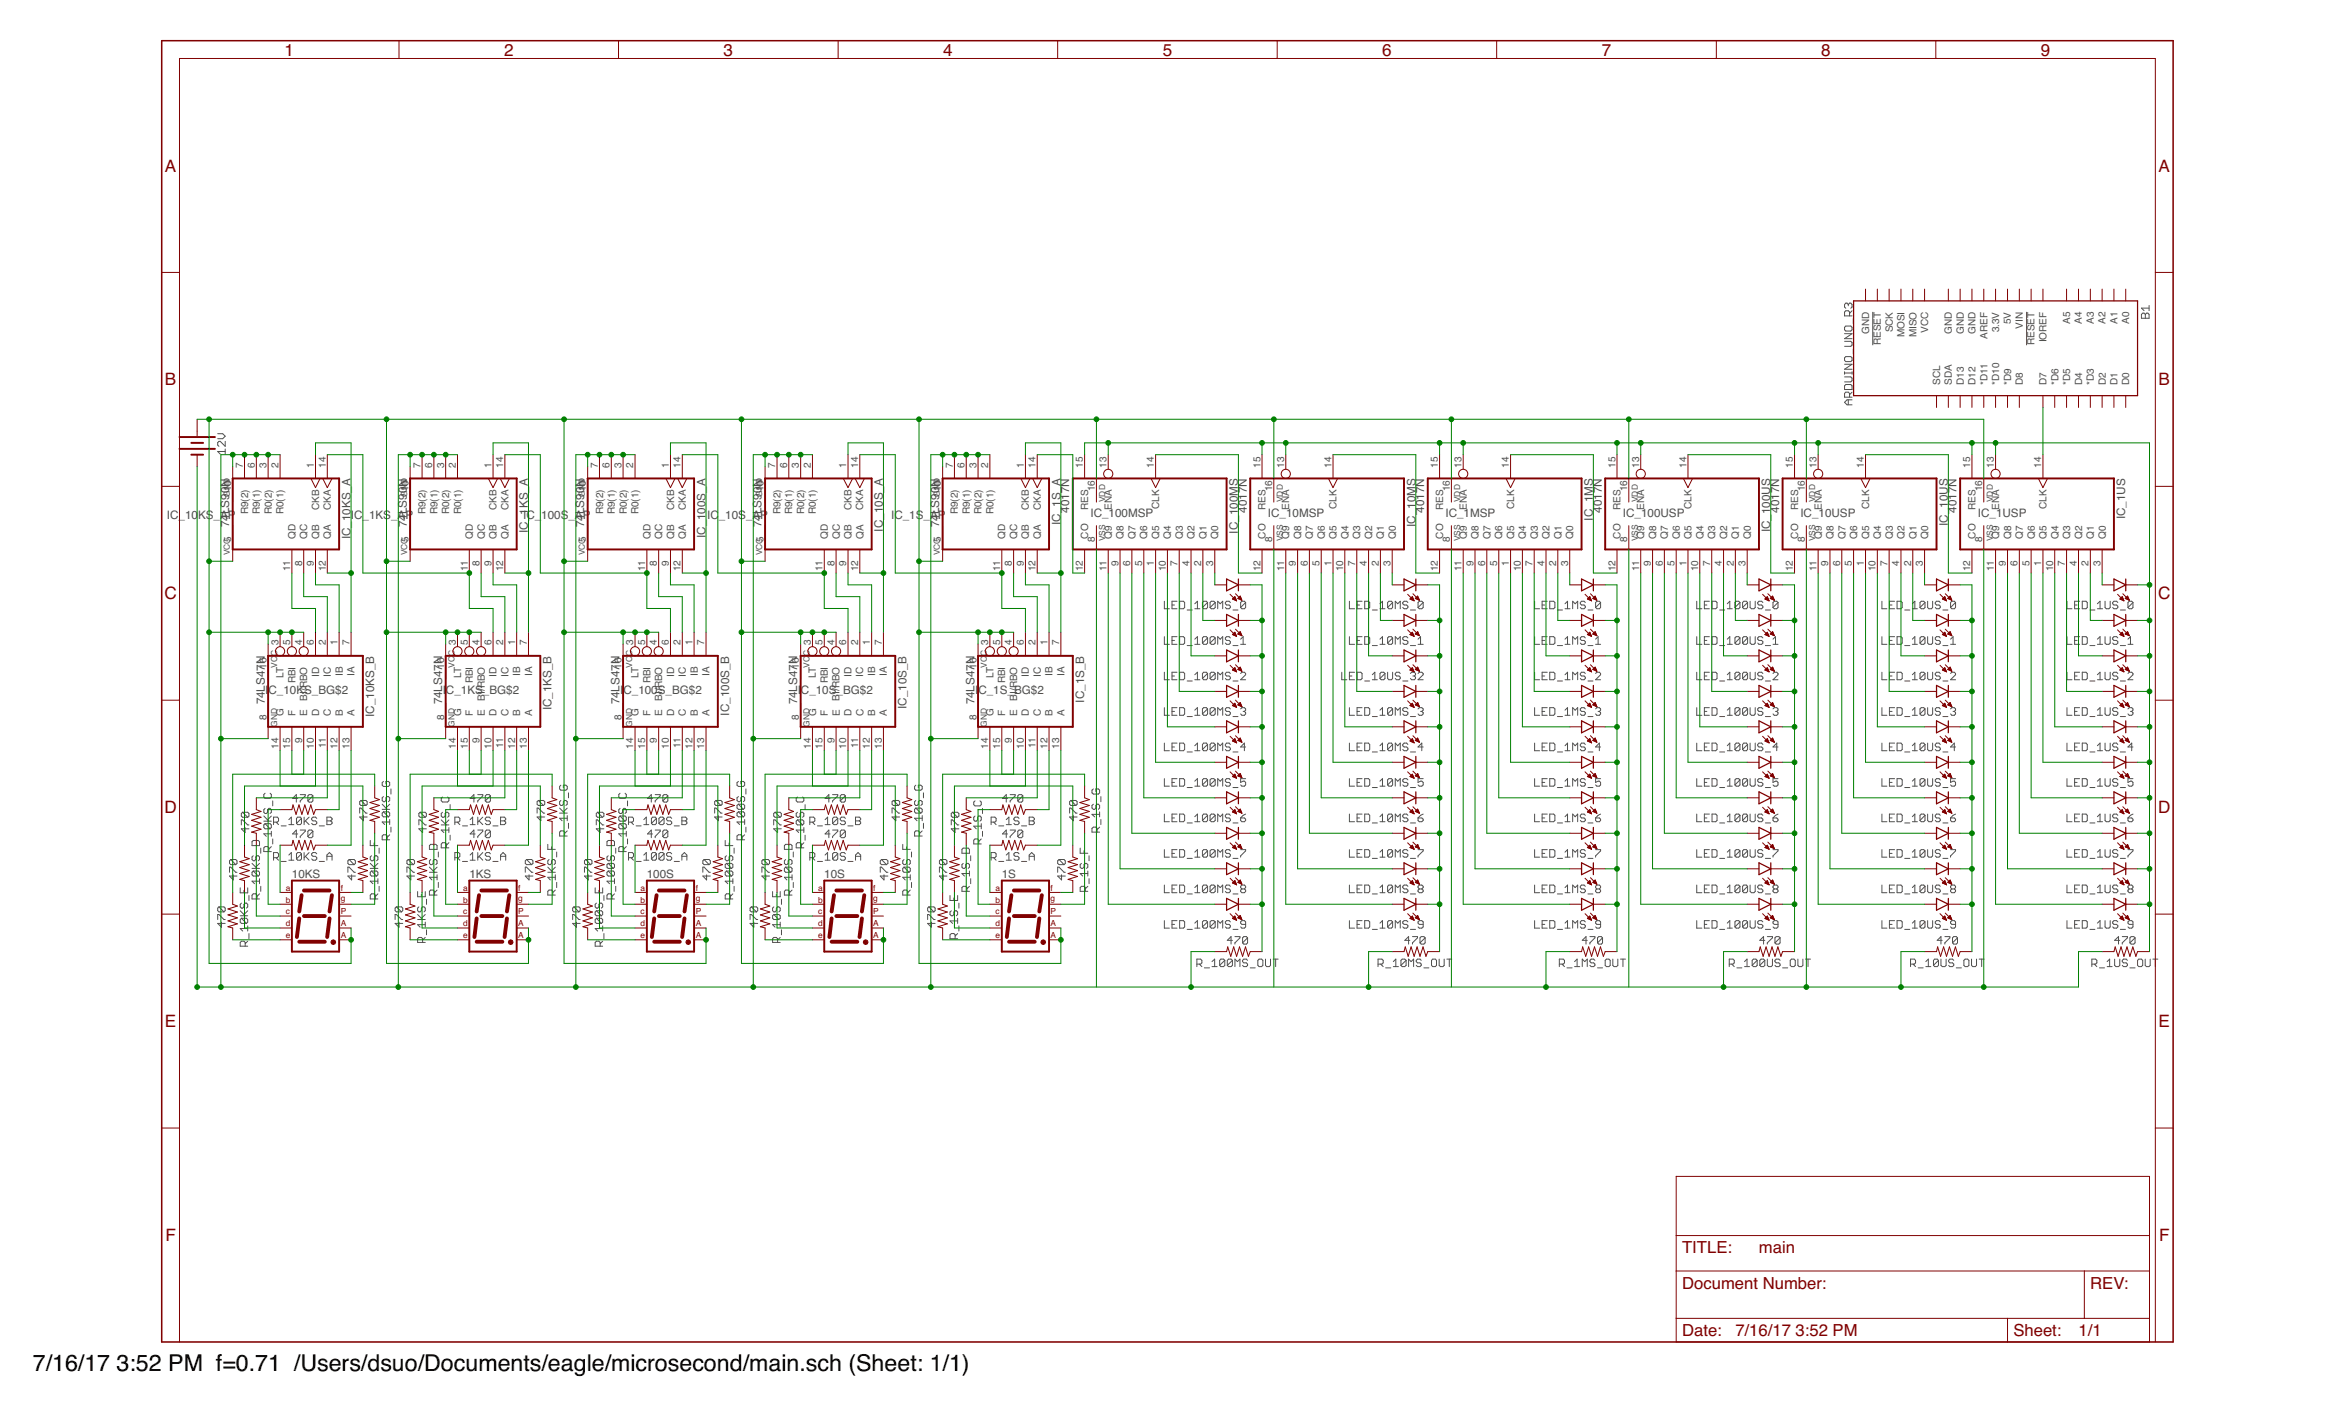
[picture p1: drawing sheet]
<svg xmlns="http://www.w3.org/2000/svg" width="356mm" height="216mm" viewBox="0 0 356 216" stroke-linecap="round" stroke-linejoin="round" font-family="sans-serif">
<defs><g id="words">
<g font-size="3.5">
<text x="5" y="208.9">7/16/17</text>
<text x="17.8" y="208.9">3:52 PM f=0.71 /Users/dsuo/Documents/eagle/microsecond/main.sch (Sheet: 1/1)</text>
</g>
<g font-size="2.6" fill="#800000">
<text x="43.3" y="8.5">1</text>
<text x="76.8" y="8.5">2</text>
<text x="110.2" y="8.5">3</text>
<text x="143.7" y="8.5">4</text>
<text x="177.1" y="8.5">5</text>
<text x="210.6" y="8.5">6</text>
<text x="244" y="8.5">7</text>
<text x="277.5" y="8.5">8</text>
<text x="310.9" y="8.5">9</text>
<text x="25.1" y="26.1">A</text>
<text x="328.9" y="26.1">A</text>
<text x="25.1" y="58.7">B</text>
<text x="328.9" y="58.7">B</text>
<text x="25.1" y="91.3">C</text>
<text x="328.8" y="91.3">C</text>
<text x="25.1" y="123.9">D</text>
<text x="328.8" y="123.9">D</text>
<text x="25.1" y="156.5">E</text>
<text x="328.9" y="156.5">E</text>
<text x="25.2" y="189.1">F</text>
<text x="329" y="189.1">F</text>
</g>
<g font-size="2.5" fill="#800000">
<text x="256.3" y="191">TITLE:</text>
<text x="268" y="191">main</text>
<text x="256.3" y="196.4">Document Number:</text>
<text x="318.5" y="196.4">REV:</text>
<text x="256.3" y="203.6">Date:</text>
<text x="264.4" y="203.6">7/16/17</text>
<text x="273.6" y="203.6">3:52 PM</text>
<text x="306.8" y="203.6">Sheet:</text>
<text x="316.7" y="203.6">1/1</text>
</g>
<g font-size="1.8" fill="#505050">
<text x="25.4" y="79.1">IC_10</text>
<text x="30.2" y="79.1">KS_AP</text>
<text x="34.9" y="80.3" transform="rotate(-90 34.9 80.3)">74LS90N</text>
<text x="53.4" y="82.2" transform="rotate(-90 53.4 82.2)">IC_10KS_A</text>
<text x="53.5" y="79.1">I</text>
<text x="54" y="79.1">C_1KS_AP</text>
<text x="62" y="80.3" transform="rotate(-90 62 80.3)">74LS90N</text>
<text x="79.7" y="79.1">IC_</text>
<text x="80.4" y="81.2" transform="rotate(-90 80.4 81.2)">IC_1KS_A</text>
<text x="82.5" y="79.1">100S_AP</text>
<text x="89" y="80.3" transform="rotate(-90 89 80.3)">74LS90N</text>
<text x="107.5" y="82" transform="rotate(-90 107.5 82)">IC_100S_A</text>
<text x="107.7" y="79.1">IC</text>
<text x="109.5" y="79.1">_10S_AP</text>
<text x="116" y="80.3" transform="rotate(-90 116 80.3)">74LS90N</text>
<text x="134.5" y="81" transform="rotate(-90 134.5 81)">IC_10S_A</text>
<text x="135.8" y="79.1">IC_1S_AP</text>
<text x="143.1" y="80.3" transform="rotate(-90 143.1 80.3)">74LS90N</text>
<text x="161.6" y="80" transform="rotate(-90 161.6 80)">IC_1S_A</text>
<text x="162.9" y="78.1" transform="rotate(-90 162.9 78.1)">4017N</text>
<text x="166.1" y="78.8">IC_100MSP</text>
<text x="188.6" y="81.3" transform="rotate(-90 188.6 81.3)">IC_100MS</text>
<text x="189.9" y="78.1" transform="rotate(-90 189.9 78.1)">4017N</text>
<text x="193.2" y="78.8">IC_10MSP</text>
<text x="215.6" y="80.3" transform="rotate(-90 215.6 80.3)">IC_10MS</text>
<text x="217" y="78.1" transform="rotate(-90 217 78.1)">4017N</text>
<text x="220.2" y="78.8">IC_1MSP</text>
<text x="242.7" y="79.3" transform="rotate(-90 242.7 79.3)">IC_1MS</text>
<text x="244" y="78.1" transform="rotate(-90 244 78.1)">4017N</text>
<text x="247.3" y="78.8">IC_100USP</text>
<text x="269.7" y="81.1" transform="rotate(-90 269.7 81.1)">IC_100US</text>
<text x="271.1" y="78.1" transform="rotate(-90 271.1 78.1)">4017N</text>
<text x="274.3" y="78.8">IC_10USP</text>
<text x="296.8" y="80.1" transform="rotate(-90 296.8 80.1)">IC_10US</text>
<text x="298.1" y="78.1" transform="rotate(-90 298.1 78.1)">4017N</text>
<text x="301.3" y="78.8">IC_1USP</text>
<text x="323.8" y="79.1" transform="rotate(-90 323.8 79.1)">IC_1US</text>
<text x="40.3" y="107.3" transform="rotate(-90 40.3 107.3)">74LS47N</text>
<text x="40.4" y="105.8">I</text>
<text x="40.9" y="105.8">C_10KS_BG$2</text>
<text x="67.4" y="107.3" transform="rotate(-90 67.4 107.3)">74LS47N</text>
<text x="67.5" y="105.8">I</text>
<text x="67.9" y="105.8">C_1KS_BG$2</text>
<text x="94.4" y="107.3" transform="rotate(-90 94.4 107.3)">74LS47N</text>
<text x="94.5" y="105.8">I</text>
<text x="95" y="105.8">C_100S_BG$2</text>
<text x="121.4" y="107.3" transform="rotate(-90 121.4 107.3)">74LS47N</text>
<text x="121.5" y="105.8">I</text>
<text x="122" y="105.8">C_10S_BG$2</text>
<text x="148.5" y="107.3" transform="rotate(-90 148.5 107.3)">74LS47N</text>
<text x="148.6" y="105.8">I</text>
<text x="149.1" y="105.8">C_1S_BG$2</text>
<text x="165.2" y="107" transform="rotate(-90 165.2 107)">IC_1S_B</text>
<text x="57" y="109.2" transform="rotate(-90 57 109.2)">IC_10KS_B</text>
<text x="84" y="108.2" transform="rotate(-90 84 108.2)">IC_1KS_B</text>
<text x="111.1" y="109" transform="rotate(-90 111.1 109)">IC_100S_B</text>
<text x="138.1" y="108" transform="rotate(-90 138.1 108)">IC_10S_B</text>
<text x="44.5" y="133.7">10KS</text>
<text x="71.5" y="133.7">1KS</text>
<text x="98.5" y="133.7">100S</text>
<text x="125.6" y="133.7">10S</text>
<text x="152.6" y="133.7">1S</text>
</g>
<g font-size="1.5" fill="#505050">
<text x="284.8" y="50.9" transform="rotate(-90 284.8 50.9)">GND</text>
<text x="286.6" y="52.6" transform="rotate(-90 286.6 52.6)">RESET</text>
<text x="288.4" y="50.6" transform="rotate(-90 288.4 50.6)">SCK</text>
<text x="290.2" y="51.4" transform="rotate(-90 290.2 51.4)">MOSI</text>
<text x="292" y="51.4" transform="rotate(-90 292 51.4)">MISO</text>
<text x="293.8" y="50.7" transform="rotate(-90 293.8 50.7)">VCC</text>
<text x="297.4" y="50.9" transform="rotate(-90 297.4 50.9)">GND</text>
<text x="299.2" y="50.9" transform="rotate(-90 299.2 50.9)">GND</text>
<text x="301" y="50.9" transform="rotate(-90 301 50.9)">GND</text>
<text x="302.8" y="51.6" transform="rotate(-90 302.8 51.6)">AREF</text>
<text x="304.6" y="50.6" transform="rotate(-90 304.6 50.6)">3.3V</text>
<text x="306.4" y="49.4" transform="rotate(-90 306.4 49.4)">5V</text>
<text x="308.2" y="50.1" transform="rotate(-90 308.2 50.1)">VIN</text>
<text x="310" y="52.6" transform="rotate(-90 310 52.6)">RESET</text>
<text x="311.8" y="52.2" transform="rotate(-90 311.8 52.2)">IOREF</text>
<text x="315.4" y="49.4" transform="rotate(-90 315.4 49.4)">A5</text>
<text x="317.2" y="49.4" transform="rotate(-90 317.2 49.4)">A4</text>
<text x="319" y="49.4" transform="rotate(-90 319 49.4)">A3</text>
<text x="320.8" y="49.4" transform="rotate(-90 320.8 49.4)">A2</text>
<text x="322.6" y="49.4" transform="rotate(-90 322.6 49.4)">A1</text>
<text x="324.4" y="49.4" transform="rotate(-90 324.4 49.4)">A0</text>
<text x="295.6" y="58.6" transform="rotate(-90 295.6 58.6)">SCL</text>
<text x="297.4" y="58.6" transform="rotate(-90 297.4 58.6)">SDA</text>
<text x="299.2" y="58.6" transform="rotate(-90 299.2 58.6)">D13</text>
<text x="301" y="58.6" transform="rotate(-90 301 58.6)">D12</text>
<text x="302.8" y="58.6" transform="rotate(-90 302.8 58.6)">*D11</text>
<text x="304.6" y="58.6" transform="rotate(-90 304.6 58.6)">*D10</text>
<text x="306.4" y="58.6" transform="rotate(-90 306.4 58.6)">*D9</text>
<text x="308.2" y="58.6" transform="rotate(-90 308.2 58.6)">D8</text>
<text x="311.8" y="58.6" transform="rotate(-90 311.8 58.6)">D7</text>
<text x="313.6" y="58.6" transform="rotate(-90 313.6 58.6)">*D6</text>
<text x="315.4" y="58.6" transform="rotate(-90 315.4 58.6)">*D5</text>
<text x="317.2" y="58.6" transform="rotate(-90 317.2 58.6)">D4</text>
<text x="319" y="58.6" transform="rotate(-90 319 58.6)">*D3</text>
<text x="320.8" y="58.6" transform="rotate(-90 320.8 58.6)">D2</text>
<text x="322.6" y="58.6" transform="rotate(-90 322.6 58.6)">D1</text>
<text x="324.4" y="58.6" transform="rotate(-90 324.4 58.6)">D0</text>
<text x="37" y="71.2" transform="rotate(-90 37 71.2)">7</text>
<text x="38.8" y="71.2" transform="rotate(-90 38.8 71.2)">6</text>
<text x="40.6" y="71.2" transform="rotate(-90 40.6 71.2)">3</text>
<text x="42.4" y="71.2" transform="rotate(-90 42.4 71.2)">2</text>
<text x="47.8" y="71.2" transform="rotate(-90 47.8 71.2)">1</text>
<text x="49.6" y="71.2" transform="rotate(-90 49.6 71.2)">14</text>
<text x="64" y="71.2" transform="rotate(-90 64 71.2)">7</text>
<text x="65.8" y="71.2" transform="rotate(-90 65.8 71.2)">6</text>
<text x="67.6" y="71.2" transform="rotate(-90 67.6 71.2)">3</text>
<text x="69.5" y="71.2" transform="rotate(-90 69.5 71.2)">2</text>
<text x="74.9" y="71.2" transform="rotate(-90 74.9 71.2)">1</text>
<text x="76.7" y="71.2" transform="rotate(-90 76.7 71.2)">14</text>
<text x="91.1" y="71.2" transform="rotate(-90 91.1 71.2)">7</text>
<text x="92.9" y="71.2" transform="rotate(-90 92.9 71.2)">6</text>
<text x="94.7" y="71.2" transform="rotate(-90 94.7 71.2)">3</text>
<text x="96.5" y="71.2" transform="rotate(-90 96.5 71.2)">2</text>
<text x="101.9" y="71.2" transform="rotate(-90 101.9 71.2)">1</text>
<text x="103.7" y="71.2" transform="rotate(-90 103.7 71.2)">14</text>
<text x="118.1" y="71.2" transform="rotate(-90 118.1 71.2)">7</text>
<text x="119.9" y="71.2" transform="rotate(-90 119.9 71.2)">6</text>
<text x="121.7" y="71.2" transform="rotate(-90 121.7 71.2)">3</text>
<text x="123.5" y="71.2" transform="rotate(-90 123.5 71.2)">2</text>
<text x="128.9" y="71.2" transform="rotate(-90 128.9 71.2)">1</text>
<text x="130.7" y="71.2" transform="rotate(-90 130.7 71.2)">14</text>
<text x="145.2" y="71.2" transform="rotate(-90 145.2 71.2)">7</text>
<text x="147" y="71.2" transform="rotate(-90 147 71.2)">6</text>
<text x="148.8" y="71.2" transform="rotate(-90 148.8 71.2)">3</text>
<text x="150.6" y="71.2" transform="rotate(-90 150.6 71.2)">2</text>
<text x="156" y="71.2" transform="rotate(-90 156 71.2)">1</text>
<text x="157.8" y="71.2" transform="rotate(-90 157.8 71.2)">14</text>
<text x="165" y="71.2" transform="rotate(-90 165 71.2)">15</text>
<text x="168.6" y="71.2" transform="rotate(-90 168.6 71.2)">13</text>
<text x="175.8" y="71.2" transform="rotate(-90 175.8 71.2)">14</text>
<text x="192" y="71.2" transform="rotate(-90 192 71.2)">15</text>
<text x="195.6" y="71.2" transform="rotate(-90 195.6 71.2)">13</text>
<text x="202.8" y="71.2" transform="rotate(-90 202.8 71.2)">14</text>
<text x="219.1" y="71.2" transform="rotate(-90 219.1 71.2)">15</text>
<text x="222.7" y="71.2" transform="rotate(-90 222.7 71.2)">13</text>
<text x="229.9" y="71.2" transform="rotate(-90 229.9 71.2)">14</text>
<text x="246.1" y="71.2" transform="rotate(-90 246.1 71.2)">15</text>
<text x="249.7" y="71.2" transform="rotate(-90 249.7 71.2)">13</text>
<text x="256.9" y="71.2" transform="rotate(-90 256.9 71.2)">14</text>
<text x="273.2" y="71.2" transform="rotate(-90 273.2 71.2)">15</text>
<text x="276.8" y="71.2" transform="rotate(-90 276.8 71.2)">13</text>
<text x="284" y="71.2" transform="rotate(-90 284 71.2)">14</text>
<text x="300.2" y="71.2" transform="rotate(-90 300.2 71.2)">15</text>
<text x="303.8" y="71.2" transform="rotate(-90 303.8 71.2)">13</text>
<text x="311" y="71.2" transform="rotate(-90 311 71.2)">14</text>
<text x="35.2" y="74.8" transform="rotate(-90 35.2 74.8)">10</text>
<text x="48.6" y="77.7" transform="rotate(-90 48.6 77.7)">CKB</text>
<text x="50.4" y="77.7" transform="rotate(-90 50.4 77.7)">CKA</text>
<text x="62.2" y="74.8" transform="rotate(-90 62.2 74.8)">10</text>
<text x="75.7" y="77.7" transform="rotate(-90 75.7 77.7)">CKB</text>
<text x="77.5" y="77.7" transform="rotate(-90 77.5 77.7)">CKA</text>
<text x="89.3" y="74.8" transform="rotate(-90 89.3 74.8)">10</text>
<text x="102.7" y="77.7" transform="rotate(-90 102.7 77.7)">CKB</text>
<text x="104.5" y="77.7" transform="rotate(-90 104.5 77.7)">CKA</text>
<text x="116.3" y="74.8" transform="rotate(-90 116.3 74.8)">10</text>
<text x="129.7" y="77.7" transform="rotate(-90 129.7 77.7)">CKB</text>
<text x="131.5" y="77.7" transform="rotate(-90 131.5 77.7)">CKA</text>
<text x="143.4" y="74.8" transform="rotate(-90 143.4 74.8)">10</text>
<text x="156.8" y="77.7" transform="rotate(-90 156.8 77.7)">CKB</text>
<text x="158.6" y="77.7" transform="rotate(-90 158.6 77.7)">CKA</text>
<text x="165.8" y="77.7" transform="rotate(-90 165.8 77.7)">RES</text>
<text x="166.8" y="74.8" transform="rotate(-90 166.8 74.8)">16</text>
<text x="169.4" y="77.7" transform="rotate(-90 169.4 77.7)">ENA</text>
<text x="176.6" y="77.5" transform="rotate(-90 176.6 77.5)">CLK</text>
<text x="192.8" y="77.7" transform="rotate(-90 192.8 77.7)">RES</text>
<text x="193.8" y="74.8" transform="rotate(-90 193.8 74.8)">16</text>
<text x="196.4" y="77.7" transform="rotate(-90 196.4 77.7)">ENA</text>
<text x="203.6" y="77.5" transform="rotate(-90 203.6 77.5)">CLK</text>
<text x="219.9" y="77.7" transform="rotate(-90 219.9 77.7)">RES</text>
<text x="220.9" y="74.8" transform="rotate(-90 220.9 74.8)">16</text>
<text x="223.5" y="77.7" transform="rotate(-90 223.5 77.7)">ENA</text>
<text x="230.7" y="77.5" transform="rotate(-90 230.7 77.5)">CLK</text>
<text x="246.9" y="77.7" transform="rotate(-90 246.9 77.7)">RES</text>
<text x="247.9" y="74.8" transform="rotate(-90 247.9 74.8)">16</text>
<text x="250.5" y="77.7" transform="rotate(-90 250.5 77.7)">ENA</text>
<text x="257.7" y="77.5" transform="rotate(-90 257.7 77.5)">CLK</text>
<text x="273.9" y="77.7" transform="rotate(-90 273.9 77.7)">RES</text>
<text x="275" y="74.8" transform="rotate(-90 275 74.8)">16</text>
<text x="277.5" y="77.7" transform="rotate(-90 277.5 77.7)">ENA</text>
<text x="284.8" y="77.5" transform="rotate(-90 284.8 77.5)">CLK</text>
<text x="301" y="77.7" transform="rotate(-90 301 77.7)">RES</text>
<text x="302" y="74.8" transform="rotate(-90 302 74.8)">16</text>
<text x="304.6" y="77.7" transform="rotate(-90 304.6 77.7)">ENA</text>
<text x="311.8" y="77.5" transform="rotate(-90 311.8 77.5)">CLK</text>
<text x="35.2" y="82.6" transform="rotate(-90 35.2 82.6)">5</text>
<text x="37.8" y="78.4" transform="rotate(-90 37.8 78.4)">R9(2)</text>
<text x="39.6" y="78.4" transform="rotate(-90 39.6 78.4)">R9(1)</text>
<text x="41.4" y="78.4" transform="rotate(-90 41.4 78.4)">R0(2)</text>
<text x="43.2" y="78.4" transform="rotate(-90 43.2 78.4)">R0(1)</text>
<text x="45" y="82" transform="rotate(-90 45 82)">QD</text>
<text x="46.8" y="82" transform="rotate(-90 46.8 82)">QC</text>
<text x="48.6" y="82" transform="rotate(-90 48.6 82)">QB</text>
<text x="50.4" y="82" transform="rotate(-90 50.4 82)">QA</text>
<text x="62.2" y="82.6" transform="rotate(-90 62.2 82.6)">5</text>
<text x="64.8" y="78.4" transform="rotate(-90 64.8 78.4)">R9(2)</text>
<text x="66.6" y="78.4" transform="rotate(-90 66.6 78.4)">R9(1)</text>
<text x="68.4" y="78.4" transform="rotate(-90 68.4 78.4)">R0(2)</text>
<text x="70.2" y="78.4" transform="rotate(-90 70.2 78.4)">R0(1)</text>
<text x="72" y="82" transform="rotate(-90 72 82)">QD</text>
<text x="73.9" y="82" transform="rotate(-90 73.9 82)">QC</text>
<text x="75.7" y="82" transform="rotate(-90 75.7 82)">QB</text>
<text x="77.5" y="82" transform="rotate(-90 77.5 82)">QA</text>
<text x="89.3" y="82.6" transform="rotate(-90 89.3 82.6)">5</text>
<text x="91.9" y="78.4" transform="rotate(-90 91.9 78.4)">R9(2)</text>
<text x="93.7" y="78.4" transform="rotate(-90 93.7 78.4)">R9(1)</text>
<text x="95.5" y="78.4" transform="rotate(-90 95.5 78.4)">R0(2)</text>
<text x="97.3" y="78.4" transform="rotate(-90 97.3 78.4)">R0(1)</text>
<text x="99.1" y="82" transform="rotate(-90 99.1 82)">QD</text>
<text x="100.9" y="82" transform="rotate(-90 100.9 82)">QC</text>
<text x="102.7" y="82" transform="rotate(-90 102.7 82)">QB</text>
<text x="104.5" y="82" transform="rotate(-90 104.5 82)">QA</text>
<text x="116.3" y="82.6" transform="rotate(-90 116.3 82.6)">5</text>
<text x="118.9" y="78.4" transform="rotate(-90 118.9 78.4)">R9(2)</text>
<text x="120.7" y="78.4" transform="rotate(-90 120.7 78.4)">R9(1)</text>
<text x="122.5" y="78.4" transform="rotate(-90 122.5 78.4)">R0(2)</text>
<text x="124.3" y="78.4" transform="rotate(-90 124.3 78.4)">R0(1)</text>
<text x="126.1" y="82" transform="rotate(-90 126.1 82)">QD</text>
<text x="127.9" y="82" transform="rotate(-90 127.9 82)">QC</text>
<text x="129.7" y="82" transform="rotate(-90 129.7 82)">QB</text>
<text x="131.5" y="82" transform="rotate(-90 131.5 82)">QA</text>
<text x="143.4" y="82.6" transform="rotate(-90 143.4 82.6)">5</text>
<text x="146" y="78.4" transform="rotate(-90 146 78.4)">R9(2)</text>
<text x="147.8" y="78.4" transform="rotate(-90 147.8 78.4)">R9(1)</text>
<text x="149.6" y="78.4" transform="rotate(-90 149.6 78.4)">R0(2)</text>
<text x="151.4" y="78.4" transform="rotate(-90 151.4 78.4)">R0(1)</text>
<text x="153.2" y="82" transform="rotate(-90 153.2 82)">QD</text>
<text x="155" y="82" transform="rotate(-90 155 82)">QC</text>
<text x="156.8" y="82" transform="rotate(-90 156.8 82)">QB</text>
<text x="158.6" y="82" transform="rotate(-90 158.6 82)">QA</text>
<text x="165.8" y="82" transform="rotate(-90 165.8 82)">CO</text>
<text x="166.8" y="82.6" transform="rotate(-90 166.8 82.6)">8</text>
<text x="169.4" y="82" transform="rotate(-90 169.4 82)">Q9</text>
<text x="171.2" y="82" transform="rotate(-90 171.2 82)">Q8</text>
<text x="173" y="82" transform="rotate(-90 173 82)">Q7</text>
<text x="174.8" y="82" transform="rotate(-90 174.8 82)">Q6</text>
<text x="176.6" y="82" transform="rotate(-90 176.6 82)">Q5</text>
<text x="178.4" y="82" transform="rotate(-90 178.4 82)">Q4</text>
<text x="180.2" y="82" transform="rotate(-90 180.2 82)">Q3</text>
<text x="182" y="82" transform="rotate(-90 182 82)">Q2</text>
<text x="183.8" y="82" transform="rotate(-90 183.8 82)">Q1</text>
<text x="185.6" y="82" transform="rotate(-90 185.6 82)">Q0</text>
<text x="192.8" y="82" transform="rotate(-90 192.8 82)">CO</text>
<text x="193.8" y="82.6" transform="rotate(-90 193.8 82.6)">8</text>
<text x="196.4" y="82" transform="rotate(-90 196.4 82)">Q9</text>
<text x="198.2" y="82" transform="rotate(-90 198.2 82)">Q8</text>
<text x="200" y="82" transform="rotate(-90 200 82)">Q7</text>
<text x="201.8" y="82" transform="rotate(-90 201.8 82)">Q6</text>
<text x="203.6" y="82" transform="rotate(-90 203.6 82)">Q5</text>
<text x="205.4" y="82" transform="rotate(-90 205.4 82)">Q4</text>
<text x="207.2" y="82" transform="rotate(-90 207.2 82)">Q3</text>
<text x="209" y="82" transform="rotate(-90 209 82)">Q2</text>
<text x="210.9" y="82" transform="rotate(-90 210.9 82)">Q1</text>
<text x="212.7" y="82" transform="rotate(-90 212.7 82)">Q0</text>
<text x="219.9" y="82" transform="rotate(-90 219.9 82)">CO</text>
<text x="220.9" y="82.6" transform="rotate(-90 220.9 82.6)">8</text>
<text x="223.5" y="82" transform="rotate(-90 223.5 82)">Q9</text>
<text x="225.3" y="82" transform="rotate(-90 225.3 82)">Q8</text>
<text x="227.1" y="82" transform="rotate(-90 227.1 82)">Q7</text>
<text x="228.9" y="82" transform="rotate(-90 228.9 82)">Q6</text>
<text x="230.7" y="82" transform="rotate(-90 230.7 82)">Q5</text>
<text x="232.5" y="82" transform="rotate(-90 232.5 82)">Q4</text>
<text x="234.3" y="82" transform="rotate(-90 234.3 82)">Q3</text>
<text x="236.1" y="82" transform="rotate(-90 236.1 82)">Q2</text>
<text x="237.9" y="82" transform="rotate(-90 237.9 82)">Q1</text>
<text x="239.7" y="82" transform="rotate(-90 239.7 82)">Q0</text>
<text x="246.9" y="82" transform="rotate(-90 246.9 82)">CO</text>
<text x="247.9" y="82.6" transform="rotate(-90 247.9 82.6)">8</text>
<text x="250.5" y="82" transform="rotate(-90 250.5 82)">Q9</text>
<text x="252.3" y="82" transform="rotate(-90 252.3 82)">Q8</text>
<text x="254.1" y="82" transform="rotate(-90 254.1 82)">Q7</text>
<text x="255.9" y="82" transform="rotate(-90 255.9 82)">Q6</text>
<text x="257.7" y="82" transform="rotate(-90 257.7 82)">Q5</text>
<text x="259.5" y="82" transform="rotate(-90 259.5 82)">Q4</text>
<text x="261.3" y="82" transform="rotate(-90 261.3 82)">Q3</text>
<text x="263.1" y="82" transform="rotate(-90 263.1 82)">Q2</text>
<text x="264.9" y="82" transform="rotate(-90 264.9 82)">Q1</text>
<text x="266.7" y="82" transform="rotate(-90 266.7 82)">Q0</text>
<text x="273.9" y="82" transform="rotate(-90 273.9 82)">CO</text>
<text x="275" y="82.6" transform="rotate(-90 275 82.6)">8</text>
<text x="277.5" y="82" transform="rotate(-90 277.5 82)">Q9</text>
<text x="279.4" y="82" transform="rotate(-90 279.4 82)">Q8</text>
<text x="281.2" y="82" transform="rotate(-90 281.2 82)">Q7</text>
<text x="283" y="82" transform="rotate(-90 283 82)">Q6</text>
<text x="284.8" y="82" transform="rotate(-90 284.8 82)">Q5</text>
<text x="286.6" y="82" transform="rotate(-90 286.6 82)">Q4</text>
<text x="288.4" y="82" transform="rotate(-90 288.4 82)">Q3</text>
<text x="290.2" y="82" transform="rotate(-90 290.2 82)">Q2</text>
<text x="292" y="82" transform="rotate(-90 292 82)">Q1</text>
<text x="293.8" y="82" transform="rotate(-90 293.8 82)">Q0</text>
<text x="301" y="82" transform="rotate(-90 301 82)">CO</text>
<text x="302" y="82.6" transform="rotate(-90 302 82.6)">8</text>
<text x="304.6" y="82" transform="rotate(-90 304.6 82)">Q9</text>
<text x="306.4" y="82" transform="rotate(-90 306.4 82)">Q8</text>
<text x="308.2" y="82" transform="rotate(-90 308.2 82)">Q7</text>
<text x="310" y="82" transform="rotate(-90 310 82)">Q6</text>
<text x="311.8" y="82" transform="rotate(-90 311.8 82)">Q5</text>
<text x="313.6" y="82" transform="rotate(-90 313.6 82)">Q4</text>
<text x="315.4" y="82" transform="rotate(-90 315.4 82)">Q3</text>
<text x="317.2" y="82" transform="rotate(-90 317.2 82)">Q2</text>
<text x="319" y="82" transform="rotate(-90 319 82)">Q1</text>
<text x="320.8" y="82" transform="rotate(-90 320.8 82)">Q0</text>
<text x="44.2" y="87" transform="rotate(-90 44.2 87)">11</text>
<text x="46" y="86.2" transform="rotate(-90 46 86.2)">8</text>
<text x="47.8" y="86.2" transform="rotate(-90 47.8 86.2)">9</text>
<text x="49.6" y="87.1" transform="rotate(-90 49.6 87.1)">12</text>
<text x="71.3" y="87" transform="rotate(-90 71.3 87)">11</text>
<text x="73.1" y="86.2" transform="rotate(-90 73.1 86.2)">8</text>
<text x="74.9" y="86.2" transform="rotate(-90 74.9 86.2)">9</text>
<text x="76.7" y="87.1" transform="rotate(-90 76.7 87.1)">12</text>
<text x="98.3" y="87" transform="rotate(-90 98.3 87)">11</text>
<text x="100.1" y="86.2" transform="rotate(-90 100.1 86.2)">8</text>
<text x="101.9" y="86.2" transform="rotate(-90 101.9 86.2)">9</text>
<text x="103.7" y="87.1" transform="rotate(-90 103.7 87.1)">12</text>
<text x="125.3" y="87" transform="rotate(-90 125.3 87)">11</text>
<text x="127.1" y="86.2" transform="rotate(-90 127.1 86.2)">8</text>
<text x="128.9" y="86.2" transform="rotate(-90 128.9 86.2)">9</text>
<text x="130.7" y="87.1" transform="rotate(-90 130.7 87.1)">12</text>
<text x="152.4" y="87" transform="rotate(-90 152.4 87)">11</text>
<text x="154.2" y="86.2" transform="rotate(-90 154.2 86.2)">8</text>
<text x="156" y="86.2" transform="rotate(-90 156 86.2)">9</text>
<text x="157.8" y="87.1" transform="rotate(-90 157.8 87.1)">12</text>
<text x="165" y="87.1" transform="rotate(-90 165 87.1)">12</text>
<text x="168.6" y="87" transform="rotate(-90 168.6 87)">11</text>
<text x="170.4" y="86.2" transform="rotate(-90 170.4 86.2)">9</text>
<text x="172.2" y="86.2" transform="rotate(-90 172.2 86.2)">6</text>
<text x="174" y="86.2" transform="rotate(-90 174 86.2)">5</text>
<text x="175.8" y="86.2" transform="rotate(-90 175.8 86.2)">1</text>
<text x="177.6" y="87.1" transform="rotate(-90 177.6 87.1)">10</text>
<text x="179.4" y="86.2" transform="rotate(-90 179.4 86.2)">7</text>
<text x="181.2" y="86.2" transform="rotate(-90 181.2 86.2)">4</text>
<text x="183" y="86.2" transform="rotate(-90 183 86.2)">2</text>
<text x="184.8" y="86.2" transform="rotate(-90 184.8 86.2)">3</text>
<text x="192" y="87.1" transform="rotate(-90 192 87.1)">12</text>
<text x="195.6" y="87" transform="rotate(-90 195.6 87)">11</text>
<text x="197.4" y="86.2" transform="rotate(-90 197.4 86.2)">9</text>
<text x="199.2" y="86.2" transform="rotate(-90 199.2 86.2)">6</text>
<text x="201" y="86.2" transform="rotate(-90 201 86.2)">5</text>
<text x="202.8" y="86.2" transform="rotate(-90 202.8 86.2)">1</text>
<text x="204.6" y="87.1" transform="rotate(-90 204.6 87.1)">10</text>
<text x="206.5" y="86.2" transform="rotate(-90 206.5 86.2)">7</text>
<text x="208.3" y="86.2" transform="rotate(-90 208.3 86.2)">4</text>
<text x="210.1" y="86.2" transform="rotate(-90 210.1 86.2)">2</text>
<text x="211.9" y="86.2" transform="rotate(-90 211.9 86.2)">3</text>
<text x="219.1" y="87.1" transform="rotate(-90 219.1 87.1)">12</text>
<text x="222.7" y="87" transform="rotate(-90 222.7 87)">11</text>
<text x="224.5" y="86.2" transform="rotate(-90 224.5 86.2)">9</text>
<text x="226.3" y="86.2" transform="rotate(-90 226.3 86.2)">6</text>
<text x="228.1" y="86.2" transform="rotate(-90 228.1 86.2)">5</text>
<text x="229.9" y="86.2" transform="rotate(-90 229.9 86.2)">1</text>
<text x="231.7" y="87.1" transform="rotate(-90 231.7 87.1)">10</text>
<text x="233.5" y="86.2" transform="rotate(-90 233.5 86.2)">7</text>
<text x="235.3" y="86.2" transform="rotate(-90 235.3 86.2)">4</text>
<text x="237.1" y="86.2" transform="rotate(-90 237.1 86.2)">2</text>
<text x="238.9" y="86.2" transform="rotate(-90 238.9 86.2)">3</text>
<text x="246.1" y="87.1" transform="rotate(-90 246.1 87.1)">12</text>
<text x="249.7" y="87" transform="rotate(-90 249.7 87)">11</text>
<text x="251.5" y="86.2" transform="rotate(-90 251.5 86.2)">9</text>
<text x="253.3" y="86.2" transform="rotate(-90 253.3 86.2)">6</text>
<text x="255.1" y="86.2" transform="rotate(-90 255.1 86.2)">5</text>
<text x="256.9" y="86.2" transform="rotate(-90 256.9 86.2)">1</text>
<text x="258.7" y="87.1" transform="rotate(-90 258.7 87.1)">10</text>
<text x="260.5" y="86.2" transform="rotate(-90 260.5 86.2)">7</text>
<text x="262.3" y="86.2" transform="rotate(-90 262.3 86.2)">4</text>
<text x="264.1" y="86.2" transform="rotate(-90 264.1 86.2)">2</text>
<text x="265.9" y="86.2" transform="rotate(-90 265.9 86.2)">3</text>
<text x="273.2" y="87.1" transform="rotate(-90 273.2 87.1)">12</text>
<text x="276.8" y="87" transform="rotate(-90 276.8 87)">11</text>
<text x="278.6" y="86.2" transform="rotate(-90 278.6 86.2)">9</text>
<text x="280.4" y="86.2" transform="rotate(-90 280.4 86.2)">6</text>
<text x="282.2" y="86.2" transform="rotate(-90 282.2 86.2)">5</text>
<text x="284" y="86.2" transform="rotate(-90 284 86.2)">1</text>
<text x="285.8" y="87.1" transform="rotate(-90 285.8 87.1)">10</text>
<text x="287.6" y="86.2" transform="rotate(-90 287.6 86.2)">7</text>
<text x="289.4" y="86.2" transform="rotate(-90 289.4 86.2)">4</text>
<text x="291.2" y="86.2" transform="rotate(-90 291.2 86.2)">2</text>
<text x="293" y="86.2" transform="rotate(-90 293 86.2)">3</text>
<text x="300.2" y="87.1" transform="rotate(-90 300.2 87.1)">12</text>
<text x="303.8" y="87" transform="rotate(-90 303.8 87)">11</text>
<text x="305.6" y="86.2" transform="rotate(-90 305.6 86.2)">9</text>
<text x="307.4" y="86.2" transform="rotate(-90 307.4 86.2)">6</text>
<text x="309.2" y="86.2" transform="rotate(-90 309.2 86.2)">5</text>
<text x="311" y="86.2" transform="rotate(-90 311 86.2)">1</text>
<text x="312.8" y="87.1" transform="rotate(-90 312.8 87.1)">10</text>
<text x="314.6" y="86.2" transform="rotate(-90 314.6 86.2)">7</text>
<text x="316.4" y="86.2" transform="rotate(-90 316.4 86.2)">4</text>
<text x="318.2" y="86.2" transform="rotate(-90 318.2 86.2)">2</text>
<text x="320" y="86.2" transform="rotate(-90 320 86.2)">3</text>
<text x="40.6" y="101.9" transform="rotate(-90 40.6 101.9)">16</text>
<text x="42.4" y="98.3" transform="rotate(-90 42.4 98.3)">3</text>
<text x="44.2" y="98.3" transform="rotate(-90 44.2 98.3)">5</text>
<text x="46" y="98.3" transform="rotate(-90 46 98.3)">4</text>
<text x="47.8" y="98.3" transform="rotate(-90 47.8 98.3)">6</text>
<text x="49.6" y="98.3" transform="rotate(-90 49.6 98.3)">2</text>
<text x="51.4" y="98.3" transform="rotate(-90 51.4 98.3)">1</text>
<text x="53.2" y="98.3" transform="rotate(-90 53.2 98.3)">7</text>
<text x="67.6" y="101.9" transform="rotate(-90 67.6 101.9)">16</text>
<text x="69.5" y="98.3" transform="rotate(-90 69.5 98.3)">3</text>
<text x="71.3" y="98.3" transform="rotate(-90 71.3 98.3)">5</text>
<text x="73.1" y="98.3" transform="rotate(-90 73.1 98.3)">4</text>
<text x="74.9" y="98.3" transform="rotate(-90 74.9 98.3)">6</text>
<text x="76.7" y="98.3" transform="rotate(-90 76.7 98.3)">2</text>
<text x="78.5" y="98.3" transform="rotate(-90 78.5 98.3)">1</text>
<text x="80.3" y="98.3" transform="rotate(-90 80.3 98.3)">7</text>
<text x="94.7" y="101.9" transform="rotate(-90 94.7 101.9)">16</text>
<text x="96.5" y="98.3" transform="rotate(-90 96.5 98.3)">3</text>
<text x="98.3" y="98.3" transform="rotate(-90 98.3 98.3)">5</text>
<text x="100.1" y="98.3" transform="rotate(-90 100.1 98.3)">4</text>
<text x="101.9" y="98.3" transform="rotate(-90 101.9 98.3)">6</text>
<text x="103.7" y="98.3" transform="rotate(-90 103.7 98.3)">2</text>
<text x="105.5" y="98.3" transform="rotate(-90 105.5 98.3)">1</text>
<text x="107.3" y="98.3" transform="rotate(-90 107.3 98.3)">7</text>
<text x="121.7" y="101.9" transform="rotate(-90 121.7 101.9)">16</text>
<text x="123.5" y="98.3" transform="rotate(-90 123.5 98.3)">3</text>
<text x="125.3" y="98.3" transform="rotate(-90 125.3 98.3)">5</text>
<text x="127.1" y="98.3" transform="rotate(-90 127.1 98.3)">4</text>
<text x="128.9" y="98.3" transform="rotate(-90 128.9 98.3)">6</text>
<text x="130.7" y="98.3" transform="rotate(-90 130.7 98.3)">2</text>
<text x="132.5" y="98.3" transform="rotate(-90 132.5 98.3)">1</text>
<text x="134.3" y="98.3" transform="rotate(-90 134.3 98.3)">7</text>
<text x="148.8" y="101.9" transform="rotate(-90 148.8 101.9)">16</text>
<text x="150.6" y="98.3" transform="rotate(-90 150.6 98.3)">3</text>
<text x="152.4" y="98.3" transform="rotate(-90 152.4 98.3)">5</text>
<text x="154.2" y="98.3" transform="rotate(-90 154.2 98.3)">4</text>
<text x="156" y="98.3" transform="rotate(-90 156 98.3)">6</text>
<text x="157.8" y="98.3" transform="rotate(-90 157.8 98.3)">2</text>
<text x="159.6" y="98.3" transform="rotate(-90 159.6 98.3)">1</text>
<text x="161.4" y="98.3" transform="rotate(-90 161.4 98.3)">7</text>
<text x="43.2" y="103.3" transform="rotate(-90 43.2 103.3)">LT</text>
<text x="45" y="104.1" transform="rotate(-90 45 104.1)">RBI</text>
<text x="46.8" y="106.8" transform="rotate(-90 46.8 106.8)">BI/RBO</text>
<text x="48.6" y="103.1" transform="rotate(-90 48.6 103.1)">ID</text>
<text x="50.4" y="103.1" transform="rotate(-90 50.4 103.1)">IC</text>
<text x="52.2" y="103" transform="rotate(-90 52.2 103)">IB</text>
<text x="54" y="103" transform="rotate(-90 54 103)">IA</text>
<text x="70.2" y="103.3" transform="rotate(-90 70.2 103.3)">LT</text>
<text x="72" y="104.1" transform="rotate(-90 72 104.1)">RBI</text>
<text x="73.8" y="106.8" transform="rotate(-90 73.8 106.8)">BI/RBO</text>
<text x="75.7" y="103.1" transform="rotate(-90 75.7 103.1)">ID</text>
<text x="77.5" y="103.1" transform="rotate(-90 77.5 103.1)">IC</text>
<text x="79.3" y="103" transform="rotate(-90 79.3 103)">IB</text>
<text x="81.1" y="103" transform="rotate(-90 81.1 103)">IA</text>
<text x="97.3" y="103.3" transform="rotate(-90 97.3 103.3)">LT</text>
<text x="99.1" y="104.1" transform="rotate(-90 99.1 104.1)">RBI</text>
<text x="100.9" y="106.8" transform="rotate(-90 100.9 106.8)">BI/RBO</text>
<text x="102.7" y="103.1" transform="rotate(-90 102.7 103.1)">ID</text>
<text x="104.5" y="103.1" transform="rotate(-90 104.5 103.1)">IC</text>
<text x="106.3" y="103" transform="rotate(-90 106.3 103)">IB</text>
<text x="108.1" y="103" transform="rotate(-90 108.1 103)">IA</text>
<text x="124.3" y="103.3" transform="rotate(-90 124.3 103.3)">LT</text>
<text x="126.1" y="104.1" transform="rotate(-90 126.1 104.1)">RBI</text>
<text x="127.9" y="106.8" transform="rotate(-90 127.9 106.8)">BI/RBO</text>
<text x="129.7" y="103.1" transform="rotate(-90 129.7 103.1)">ID</text>
<text x="131.5" y="103.1" transform="rotate(-90 131.5 103.1)">IC</text>
<text x="133.3" y="103" transform="rotate(-90 133.3 103)">IB</text>
<text x="135.1" y="103" transform="rotate(-90 135.1 103)">IA</text>
<text x="151.4" y="103.3" transform="rotate(-90 151.4 103.3)">LT</text>
<text x="153.2" y="104.1" transform="rotate(-90 153.2 104.1)">RBI</text>
<text x="155" y="106.8" transform="rotate(-90 155 106.8)">BI/RBO</text>
<text x="156.8" y="103.1" transform="rotate(-90 156.8 103.1)">ID</text>
<text x="158.6" y="103.1" transform="rotate(-90 158.6 103.1)">IC</text>
<text x="160.4" y="103" transform="rotate(-90 160.4 103)">IB</text>
<text x="162.2" y="103" transform="rotate(-90 162.2 103)">IA</text>
<text x="40.6" y="109.6" transform="rotate(-90 40.6 109.6)">8</text>
<text x="43.2" y="109.1" transform="rotate(-90 43.2 109.1)">G</text>
<text x="45" y="109.1" transform="rotate(-90 45 109.1)">F</text>
<text x="46" y="113.2" transform="rotate(-90 46 113.2)">9</text>
<text x="46.8" y="109.1" transform="rotate(-90 46.8 109.1)">E</text>
<text x="48.6" y="109.1" transform="rotate(-90 48.6 109.1)">D</text>
<text x="49.6" y="114" transform="rotate(-90 49.6 114)">11</text>
<text x="50.4" y="109.1" transform="rotate(-90 50.4 109.1)">C</text>
<text x="52.2" y="109.1" transform="rotate(-90 52.2 109.1)">B</text>
<text x="54" y="109.1" transform="rotate(-90 54 109.1)">A</text>
<text x="67.6" y="109.6" transform="rotate(-90 67.6 109.6)">8</text>
<text x="70.2" y="109.1" transform="rotate(-90 70.2 109.1)">G</text>
<text x="72" y="109.1" transform="rotate(-90 72 109.1)">F</text>
<text x="73.1" y="113.2" transform="rotate(-90 73.1 113.2)">9</text>
<text x="73.9" y="109.1" transform="rotate(-90 73.9 109.1)">E</text>
<text x="75.7" y="109.1" transform="rotate(-90 75.7 109.1)">D</text>
<text x="76.7" y="114" transform="rotate(-90 76.7 114)">11</text>
<text x="77.5" y="109.1" transform="rotate(-90 77.5 109.1)">C</text>
<text x="79.3" y="109.1" transform="rotate(-90 79.3 109.1)">B</text>
<text x="81.1" y="109.1" transform="rotate(-90 81.1 109.1)">A</text>
<text x="94.7" y="109.6" transform="rotate(-90 94.7 109.6)">8</text>
<text x="97.3" y="109.1" transform="rotate(-90 97.3 109.1)">G</text>
<text x="99.1" y="109.1" transform="rotate(-90 99.1 109.1)">F</text>
<text x="100.1" y="113.2" transform="rotate(-90 100.1 113.2)">9</text>
<text x="100.9" y="109.1" transform="rotate(-90 100.9 109.1)">E</text>
<text x="102.7" y="109.1" transform="rotate(-90 102.7 109.1)">D</text>
<text x="103.7" y="114" transform="rotate(-90 103.7 114)">11</text>
<text x="104.5" y="109.1" transform="rotate(-90 104.5 109.1)">C</text>
<text x="106.3" y="109.1" transform="rotate(-90 106.3 109.1)">B</text>
<text x="108.1" y="109.1" transform="rotate(-90 108.1 109.1)">A</text>
<text x="121.7" y="109.6" transform="rotate(-90 121.7 109.6)">8</text>
<text x="124.3" y="109.1" transform="rotate(-90 124.3 109.1)">G</text>
<text x="126.1" y="109.1" transform="rotate(-90 126.1 109.1)">F</text>
<text x="127.1" y="113.2" transform="rotate(-90 127.1 113.2)">9</text>
<text x="127.9" y="109.1" transform="rotate(-90 127.9 109.1)">E</text>
<text x="129.7" y="109.1" transform="rotate(-90 129.7 109.1)">D</text>
<text x="130.7" y="114" transform="rotate(-90 130.7 114)">11</text>
<text x="131.5" y="109.1" transform="rotate(-90 131.5 109.1)">C</text>
<text x="133.3" y="109.1" transform="rotate(-90 133.3 109.1)">B</text>
<text x="135.1" y="109.1" transform="rotate(-90 135.1 109.1)">A</text>
<text x="148.8" y="109.6" transform="rotate(-90 148.8 109.6)">8</text>
<text x="151.4" y="109.1" transform="rotate(-90 151.4 109.1)">G</text>
<text x="153.2" y="109.1" transform="rotate(-90 153.2 109.1)">F</text>
<text x="154.2" y="113.2" transform="rotate(-90 154.2 113.2)">9</text>
<text x="155" y="109.1" transform="rotate(-90 155 109.1)">E</text>
<text x="156.8" y="109.1" transform="rotate(-90 156.8 109.1)">D</text>
<text x="157.8" y="114" transform="rotate(-90 157.8 114)">11</text>
<text x="158.6" y="109.1" transform="rotate(-90 158.6 109.1)">C</text>
<text x="160.4" y="109.1" transform="rotate(-90 160.4 109.1)">B</text>
<text x="162.2" y="109.1" transform="rotate(-90 162.2 109.1)">A</text>
<text x="42.4" y="114.1" transform="rotate(-90 42.4 114.1)">14</text>
<text x="44.2" y="114.1" transform="rotate(-90 44.2 114.1)">15</text>
<text x="47.8" y="114.1" transform="rotate(-90 47.8 114.1)">10</text>
<text x="51.4" y="114.1" transform="rotate(-90 51.4 114.1)">12</text>
<text x="53.2" y="114.1" transform="rotate(-90 53.2 114.1)">13</text>
<text x="69.5" y="114.1" transform="rotate(-90 69.5 114.1)">14</text>
<text x="71.3" y="114.1" transform="rotate(-90 71.3 114.1)">15</text>
<text x="74.9" y="114.1" transform="rotate(-90 74.9 114.1)">10</text>
<text x="78.5" y="114.1" transform="rotate(-90 78.5 114.1)">12</text>
<text x="80.3" y="114.1" transform="rotate(-90 80.3 114.1)">13</text>
<text x="96.5" y="114.1" transform="rotate(-90 96.5 114.1)">14</text>
<text x="98.3" y="114.1" transform="rotate(-90 98.3 114.1)">15</text>
<text x="101.9" y="114.1" transform="rotate(-90 101.9 114.1)">10</text>
<text x="105.5" y="114.1" transform="rotate(-90 105.5 114.1)">12</text>
<text x="107.3" y="114.1" transform="rotate(-90 107.3 114.1)">13</text>
<text x="123.5" y="114.1" transform="rotate(-90 123.5 114.1)">14</text>
<text x="125.3" y="114.1" transform="rotate(-90 125.3 114.1)">15</text>
<text x="128.9" y="114.1" transform="rotate(-90 128.9 114.1)">10</text>
<text x="132.5" y="114.1" transform="rotate(-90 132.5 114.1)">12</text>
<text x="134.3" y="114.1" transform="rotate(-90 134.3 114.1)">13</text>
<text x="150.6" y="114.1" transform="rotate(-90 150.6 114.1)">14</text>
<text x="152.4" y="114.1" transform="rotate(-90 152.4 114.1)">15</text>
<text x="156" y="114.1" transform="rotate(-90 156 114.1)">10</text>
<text x="159.6" y="114.1" transform="rotate(-90 159.6 114.1)">12</text>
<text x="161.4" y="114.1" transform="rotate(-90 161.4 114.1)">13</text>
</g>
<g font-size="1.3" fill="#505050">
<text x="35" y="75.7" transform="rotate(-90 35 75.7)">GND</text>
<text x="62.1" y="75.7" transform="rotate(-90 62.1 75.7)">GND</text>
<text x="89.1" y="75.7" transform="rotate(-90 89.1 75.7)">GND</text>
<text x="116.1" y="75.7" transform="rotate(-90 116.1 75.7)">GND</text>
<text x="143.2" y="75.7" transform="rotate(-90 143.2 75.7)">GND</text>
<text x="168.4" y="76.5" transform="rotate(-90 168.4 76.5)">VDD</text>
<text x="195.4" y="76.5" transform="rotate(-90 195.4 76.5)">VDD</text>
<text x="222.5" y="76.5" transform="rotate(-90 222.5 76.5)">VDD</text>
<text x="249.5" y="76.5" transform="rotate(-90 249.5 76.5)">VDD</text>
<text x="276.6" y="76.5" transform="rotate(-90 276.6 76.5)">VDD</text>
<text x="303.6" y="76.5" transform="rotate(-90 303.6 76.5)">VDD</text>
<text x="168.4" y="82.4" transform="rotate(-90 168.4 82.4)">VSS</text>
<text x="195.4" y="82.4" transform="rotate(-90 195.4 82.4)">VSS</text>
<text x="222.5" y="82.4" transform="rotate(-90 222.5 82.4)">VSS</text>
<text x="249.5" y="82.4" transform="rotate(-90 249.5 82.4)">VSS</text>
<text x="276.6" y="82.4" transform="rotate(-90 276.6 82.4)">VSS</text>
<text x="303.6" y="82.4" transform="rotate(-90 303.6 82.4)">VSS</text>
<text x="35" y="84.6" transform="rotate(-90 35 84.6)">VCC</text>
<text x="62.1" y="84.6" transform="rotate(-90 62.1 84.6)">VCC</text>
<text x="89.1" y="84.6" transform="rotate(-90 89.1 84.6)">VCC</text>
<text x="116.1" y="84.6" transform="rotate(-90 116.1 84.6)">VCC</text>
<text x="143.2" y="84.6" transform="rotate(-90 143.2 84.6)">VCC</text>
<text x="42.2" y="101.7" transform="rotate(-90 42.2 101.7)">VCC</text>
<text x="69.3" y="101.7" transform="rotate(-90 69.3 101.7)">VCC</text>
<text x="96.3" y="101.7" transform="rotate(-90 96.3 101.7)">VCC</text>
<text x="123.3" y="101.7" transform="rotate(-90 123.3 101.7)">VCC</text>
<text x="150.4" y="101.7" transform="rotate(-90 150.4 101.7)">VCC</text>
<text x="42.2" y="110.7" transform="rotate(-90 42.2 110.7)">GND</text>
<text x="69.3" y="110.7" transform="rotate(-90 69.3 110.7)">GND</text>
<text x="96.3" y="110.7" transform="rotate(-90 96.3 110.7)">GND</text>
<text x="123.3" y="110.7" transform="rotate(-90 123.3 110.7)">GND</text>
<text x="150.4" y="110.7" transform="rotate(-90 150.4 110.7)">GND</text>
</g>
<g font-size="1.3" fill="#800000">
<text x="43.5" y="135.8">a</text>
<text x="43.5" y="137.6">b</text>
<text x="51.9" y="135.7">f</text>
<text x="51.9" y="137.3">g</text>
<text x="70.6" y="135.8">a</text>
<text x="70.6" y="137.6">b</text>
<text x="79" y="135.7">f</text>
<text x="79" y="137.3">g</text>
<text x="97.6" y="135.8">a</text>
<text x="97.6" y="137.6">b</text>
<text x="106" y="135.7">f</text>
<text x="106" y="137.3">g</text>
<text x="124.6" y="135.8">a</text>
<text x="124.6" y="137.6">b</text>
<text x="133" y="135.7">f</text>
<text x="133" y="137.3">g</text>
<text x="151.7" y="135.8">a</text>
<text x="151.7" y="137.6">b</text>
<text x="160.1" y="135.7">f</text>
<text x="160.1" y="137.3">g</text>
<text x="43.5" y="139.3">c</text>
<text x="43.5" y="141.2">d</text>
<text x="43.5" y="143">e</text>
<text x="51.9" y="139.3">P</text>
<text x="51.9" y="141.2">A</text>
<text x="51.9" y="143">A</text>
<text x="70.6" y="139.3">c</text>
<text x="70.6" y="141.2">d</text>
<text x="70.6" y="143">e</text>
<text x="79" y="139.3">P</text>
<text x="79" y="141.2">A</text>
<text x="79" y="143">A</text>
<text x="97.6" y="139.3">c</text>
<text x="97.6" y="141.2">d</text>
<text x="97.6" y="143">e</text>
<text x="106" y="139.3">P</text>
<text x="106" y="141.2">A</text>
<text x="106" y="143">A</text>
<text x="124.6" y="139.3">c</text>
<text x="124.6" y="141.2">d</text>
<text x="124.6" y="143">e</text>
<text x="133" y="139.3">P</text>
<text x="133" y="141.2">A</text>
<text x="133" y="143">A</text>
<text x="151.7" y="139.3">c</text>
<text x="151.7" y="141.2">d</text>
<text x="151.7" y="143">e</text>
<text x="160.1" y="139.3">P</text>
<text x="160.1" y="141.2">A</text>
<text x="160.1" y="143">A</text>
</g>
</g></defs>
<g fill="none" stroke="#505050" stroke-width=".15">
<path d="M281 56.6v.4M281 52h1l.2 .2v.4l-.2 .2h-1M281 57.4h1l.2 .2v.4l-.2 .2h-1M281 56.8h1.2M281 55.5h1.2l-1.2 .8h1.2M281 50.8h1.2l-1.2 .8h1.2M281.2 49.7h.8l.2 .2v.3l-.2 .2h-.8l-.2-.2v-.3zM281.2 54.3h.8l.2 .2v.4l-.2 .2h-.8l-.2-.2v-.4zM281.2 58.6h.8l.2 .2v.6h-1.2v-.6zM281.6 46.4v.2M281.6 46.4l-.2-.2h-.2l-.2 .2v.4l.2 .2M281.6 46.4l.2-.2h.2l.2 .2v.4l-.2 .2"/>
<path d="M281.8 48.1v-.6l-.2-.2h-.4l-.2 .2v.6h1.2M282.2 59.8l-.4 .3M282.2 56.6v.4M282.2 47.3l-.4 .5M282.4 48.5v.8M282.4 53.2v.7M285.3 47.5v5.1M308.8 47.5v5.1M326.3 47.9l.2-.2h.2l.2 .2 .1-.2h.2l.2 .2v.6h-1.1zM326.9 47.9v.6M327.4 46.5v.8M327.4 46.9h-1.1l.4 .4"/>
<path d="M33.2 66.1h.7l.4 .4-.4 .3h-.7M34.3 67.2v.8l-.8-.8h-.1l-.2 .2v.4l.2 .2M34.3 68.4v.8M34.3 68.8h-1.1l.3 .4M281.6 60.9v.8M281.8 60.5v-.6l-.2-.1h-.4l-.2 .1v.6h1.2M282.2 60.9h-.8l-.4 .4 .4 .4h.8M177.4 91.6v1.2h.8M177.4 97v1.2h.8M178.6 92.2h.3M178.6 97.6h.3M179.3 91.6h-.7v1.2h.7"/>
<path d="M179.3 97h-.7v1.2h.7M179.7 91.6h.6l.2 .2v.8l-.2 .2h-.6zM179.7 97h.6l.2 .2v.8l-.2 .2h-.6zM180.9 92.9h.8M180.9 98.4h.8M182 92.8h.8M182 98.2h.8M182 92l.4-.4v1.2M182 97.4l.4-.4v1.2M184 91.8v.8l-.2 .2h-.4l-.2-.2M184 91.8l-.2-.2h-.4l-.2 .2v.8M184 97.2v.8l-.2 .2h-.4l-.2-.2"/>
<path d="M184 97.2l-.2-.2h-.4l-.2 .2v.8M184 91.8l-.8 .8M184 97.2l-.8 .8M185.1 91.8v.8l-.2 .2h-.3l-.2-.2M185.1 91.8l-.2-.2h-.3l-.2 .2v.8M185.1 97.2v.8l-.2 .2h-.3l-.2-.2M185.1 97.2l-.2-.2h-.3l-.2 .2v.8M185.1 91.8l-.7 .8M185.1 97.2l-.7 .8M185.5 92.8v-1.2l.4 .4 .4-.4v1.2M185.5 98.2v-1.2l.4 .4 .4-.4v1.2M187.5 91.8l-.2-.2h-.4l-.2 .2v.2l.2 .2h.4l.2 .2v.2l-.2 .2h-.4l-.2-.2"/>
<path d="M187.5 97.2l-.2-.2h-.4l-.2 .2v.2l.2 .2h.4l.2 .2v.2l-.2 .2h-.4l-.2-.2M187.9 92.9h.7M187.9 98.4h.7M189 98.2h.8M189 97.4l.4-.4v1.2M189.8 91.8v.8l-.2 .2h-.4l-.2-.2M189.8 91.8l-.2-.2h-.4l-.2 .2v.8M189.8 91.8l-.8 .8M205.6 91.6v1.2h.8M205.6 97v1.2h.8M206.8 92.2h.3M206.8 97.6h.3"/>
<path d="M207.5 91.6h-.7v1.2h.7M207.5 97h-.7v1.2h.7M207.9 91.6h.6l.2 .2v.8l-.2 .2h-.6zM207.9 97h.6l.2 .2v.8l-.2 .2h-.6zM209.1 92.9h.7M209.1 98.4h.7M210.2 92.8h.8M210.2 98.2h.8M210.2 92l.4-.4v1.2M210.2 97.4l.4-.4v1.2M212.2 91.8v.8l-.2 .2h-.4l-.2-.2M212.2 91.8l-.2-.2h-.4l-.2 .2v.8"/>
<path d="M212.2 97.2v.8l-.2 .2h-.4l-.2-.2M212.2 97.2l-.2-.2h-.4l-.2 .2v.8M212.2 91.8l-.8 .8M212.2 97.2l-.8 .8M212.6 92.8v-1.2l.4 .4 .3-.4v1.2M212.6 98.2v-1.2l.4 .4 .3-.4v1.2M214.5 91.8l-.2-.2h-.4l-.2 .2v.2l.2 .2h.4l.2 .2v.2l-.2 .2h-.4l-.2-.2M214.5 97.2l-.2-.2h-.4l-.2 .2v.2l.2 .2h.4l.2 .2v.2l-.2 .2h-.4l-.2-.2M214.9 92.9h.8M214.9 98.4h.8M216 98.2h.8M216 97.4l.4-.4v1.2"/>
<path d="M216.8 91.8v.8l-.2 .2h-.4l-.2-.2M216.8 91.8l-.2-.2h-.4l-.2 .2v.8M216.8 91.8l-.8 .8M233.8 91.6v1.2h.8M233.8 97v1.2h.8M234.9 92.2h.5M234.9 97.6h.5M235.7 91.6h-.8v1.2h.8M235.7 97h-.8v1.2h.8M236.1 91.6h.6l.2 .2v.8l-.2 .2h-.6zM236.1 97h.6l.2 .2v.8l-.2 .2h-.6zM237.3 92.9h.8"/>
<path d="M237.3 98.4h.8M238.4 92.8h.8M238.4 98.2h.8M238.4 92l.4-.4v1.2M238.4 97.4l.4-.4v1.2M239.6 92.8v-1.2l.4 .4 .4-.4v1.2M239.6 98.2v-1.2l.4 .4 .4-.4v1.2M241.5 91.8l-.2-.2h-.3l-.2 .2v.2l.2 .2h.3l.2 .2v.2l-.2 .2h-.3l-.2-.2M241.5 97.2l-.2-.2h-.3l-.2 .2v.2l.2 .2h.3l.2 .2v.2l-.2 .2h-.3l-.2-.2M241.9 92.9h.8M241.9 98.4h.8M243.1 98.2h.8"/>
<path d="M243.1 97.4l.4-.4v1.2M243.9 91.8v.8l-.2 .2h-.4l-.2-.2M243.9 91.8l-.2-.2h-.4l-.2 .2v.8M243.9 91.8l-.8 .8M258.5 91.6v1.2h.8M258.5 97v1.2h.8M259.7 92.2h.4M259.7 97.6h.4M260.4 91.6h-.7v1.2h.7M260.4 97h-.7v1.2h.7M260.8 91.6h.6l.2 .2v.8l-.2 .2h-.6zM260.8 97h.6l.2 .2v.8l-.2 .2h-.6z"/>
<path d="M262 92.9h.8M262 98.4h.8M263.2 92.8h.7M263.2 98.2h.7M263.2 92l.3-.4v1.2M263.2 97.4l.3-.4v1.2M265.1 91.8v.8l-.2 .2h-.4l-.2-.2M265.1 91.8l-.2-.2h-.4l-.2 .2v.8M265.1 97.2v.8l-.2 .2h-.4l-.2-.2M265.1 97.2l-.2-.2h-.4l-.2 .2v.8M265.1 91.8l-.8 .8M265.1 97.2l-.8 .8"/>
<path d="M266.3 91.8l-.2-.2h-.4l-.2 .2v.8M266.3 91.8v.8l-.2 .2h-.4l-.2-.2M266.3 97.2v.8l-.2 .2h-.4l-.2-.2M266.3 97.2l-.2-.2h-.4l-.2 .2v.8M266.3 91.8l-.8 .8M266.3 97.2l-.8 .8M266.6 91.6v1l.2 .2h.4l.2-.2v-1M266.6 97v1l.2 .2h.4l.2-.2v-1M268.6 91.8l-.2-.2h-.4l-.2 .2v.2l.2 .2h.4l.2 .2v.2l-.2 .2h-.4l-.2-.2M268.6 97.2l-.2-.2h-.4l-.2 .2v.2l.2 .2h.4l.2 .2v.2l-.2 .2h-.4l-.2-.2M269 92.9h.7M269 98.4h.7"/>
<path d="M270.1 98.2h.8M270.1 97.4l.4-.4v1.2M270.9 91.8v.8l-.2 .2h-.4l-.2-.2M270.9 91.8l-.2-.2h-.4l-.2 .2v.8M270.9 91.8l-.8 .8M286.7 91.6v1.2h.8M286.7 97v1.2h.8M287.9 92.2h.4M287.9 97.6h.4M288.6 91.6h-.7v1.2h.7M288.6 97h-.7v1.2h.7M289 97h.6l.2 .2v.8l-.2 .2h-.6z"/>
<path d="M289 91.6h.6l.2 .2v.8l-.2 .2h-.6zM290.2 92.9h.8M290.2 98.4h.8M291.4 92.8h.7M291.4 98.2h.7M291.4 92l.3-.4v1.2M291.4 97.4l.3-.4v1.2M293.3 91.8l-.2-.2h-.4l-.2 .2v.8M293.3 91.8v.8l-.2 .2h-.4l-.2-.2M293.3 97.2v.8l-.2 .2h-.4l-.2-.2M293.3 97.2l-.2-.2h-.4l-.2 .2v.8M293.3 91.8l-.8 .8"/>
<path d="M293.3 97.2l-.8 .8M293.7 91.6v1l.2 .2h.4l.1-.2v-1M293.7 97v1l.2 .2h.4l.1-.2v-1M295.6 91.8l-.2-.2h-.4l-.1 .2v.2l.1 .2h.4l.2 .2v.2l-.2 .2h-.4l-.1-.2M295.6 97.2l-.2-.2h-.4l-.1 .2v.2l.1 .2h.4l.2 .2v.2l-.2 .2h-.4l-.1-.2M296 92.9h.8M296 98.4h.8M297.2 98.2h.7M297.2 97.4l.4-.4v1.2M297.9 91.8v.8l-.1 .2h-.4l-.2-.2M297.9 91.8l-.1-.2h-.4l-.2 .2v.8M297.9 91.8l-.7 .8"/>
<path d="M314.9 91.6v1.2h.8M314.9 97v1.2h.8M316.1 92.2h.4M316.1 97.6h.4M316.8 91.6h-.7v1.2h.7M316.8 97h-.7v1.2h.7M317.2 91.6h.6l.2 .2v.8l-.2 .2h-.6zM317.2 97h.6l.2 .2v.8l-.2 .2h-.6zM318.4 92.9h.8M318.4 98.4h.8M319.6 92.8h.7M319.6 92l.4-.4v1.2"/>
<path d="M319.6 97.4l.4-.4v1.2M319.6 98.2h.7M320.7 91.6v1l.2 .2h.4l.2-.2v-1M320.7 97v1l.2 .2h.4l.2-.2v-1M322.7 91.8l-.2-.2h-.4l-.2 .2v.2l.2 .2h.4l.2 .2v.2l-.2 .2h-.4l-.2-.2M322.7 97.2l-.2-.2h-.4l-.2 .2v.2l.2 .2h.4l.2 .2v.2l-.2 .2h-.4l-.2-.2M323 92.9h.8M323 98.4h.8M324.2 98.2h.8M324.2 97.4l.4-.4v1.2M325 91.8v.8l-.2 .2h-.4l-.2-.2M325 91.8l-.2-.2h-.4l-.2 .2v.8"/>
<path d="M325 91.8l-.8 .8M58.4 119.1l-.2 .2v.3l.2 .2h.8l.2-.2v-.3l-.2-.2h-.4v.3M85.4 119.6l-.1 .2v.4l.1 .2h.8l.2-.2v-.4l-.2-.2h-.4v.4M112.5 119.1l-.2 .2v.3l.2 .2h.8l.2-.2v-.3l-.2-.2h-.4v.3M139.5 119.6l-.2 .2v.4l.2 .2h.8l.2-.2v-.4l-.2-.2h-.4v.4M177.4 102.4v1.2h.8M177.4 107.8v1.2h.8M177.4 113.2v1.2h.8M177.4 118.6v1.2h.8M178.6 103h.3M178.6 108.4h.3M178.6 113.8h.3"/>
<path d="M178.6 119.2h.3M179.3 102.4h-.7v1.2h.7M179.3 107.8h-.7v1.2h.7M179.3 113.2h-.7v1.2h.7M179.3 118.6h-.7v1.2h.7M179.7 102.4h.6l.2 .2v.8l-.2 .2h-.6zM179.7 107.8h.6l.2 .2v.8l-.2 .2h-.6zM179.7 113.2h.6l.2 .2v.8l-.2 .2h-.6zM179.7 118.6h.6l.2 .2v.8l-.2 .2h-.6zM180.9 103.8h.8M180.9 109.2h.8M180.9 114.6h.8"/>
<path d="M180.9 120h.8M182 103.6h.8M182 109h.8M182 114.4h.8M182 119.8h.8M182 102.8l.4-.4v1.2M182 108.2l.4-.4v1.2M182 113.6l.4-.4v1.2M182 119l.4-.4v1.2M184 102.6v.8l-.2 .2h-.4l-.2-.2M184 102.6l-.2-.2h-.4l-.2 .2v.8M184 108v.8l-.2 .2h-.4l-.2-.2"/>
<path d="M184 108l-.2-.2h-.4l-.2 .2v.8M184 113.4v.8l-.2 .2h-.4l-.2-.2M184 113.4l-.2-.2h-.4l-.2 .2v.8M184 118.8v.8l-.2 .2h-.4l-.2-.2M184 118.8l-.2-.2h-.4l-.2 .2v.8M184 102.6l-.8 .8M184 108l-.8 .8M184 113.4l-.8 .8M184 118.8l-.8 .8M185.1 102.6v.8l-.2 .2h-.3l-.2-.2M185.1 102.6l-.2-.2h-.3l-.2 .2v.8M185.1 108v.8l-.2 .2h-.3l-.2-.2"/>
<path d="M185.1 108l-.2-.2h-.3l-.2 .2v.8M185.1 113.4v.8l-.2 .2h-.3l-.2-.2M185.1 113.4l-.2-.2h-.3l-.2 .2v.8M185.1 118.8v.8l-.2 .2h-.3l-.2-.2M185.1 118.8l-.2-.2h-.3l-.2 .2v.8M185.1 102.6l-.7 .8M185.1 108l-.7 .8M185.1 113.4l-.7 .8M185.1 118.8l-.7 .8M185.5 103.6v-1.2l.4 .4 .4-.4v1.2M185.5 109v-1.2l.4 .4 .4-.4v1.2M185.5 114.4v-1.2l.4 .4 .4-.4v1.2"/>
<path d="M185.5 119.8v-1.2l.4 .4 .4-.4v1.2M187.5 102.6l-.2-.2h-.4l-.2 .2v.2l.2 .2h.4l.2 .2v.2l-.2 .2h-.4l-.2-.2M187.5 108l-.2-.2h-.4l-.2 .2v.2l.2 .2h.4l.2 .2v.2l-.2 .2h-.4l-.2-.2M187.5 113.4l-.2-.2h-.4l-.2 .2v.2l.2 .2h.4l.2 .2v.2l-.2 .2h-.4l-.2-.2M187.5 118.8l-.2-.2h-.4l-.2 .2v.2l.2 .2h.4l.2 .2v.2l-.2 .2h-.4l-.2-.2M187.9 103.8h.7M187.9 109.2h.7M187.9 114.6h.7M187.9 120h.7M189 102.6l.2-.2h.4l.2 .2v.2l-.8 .8h.8M189 108l.2-.2h.4l.2 .2v.2l-.2 .2M189.4 108.4h.2"/>
<path d="M189.6 108.4l.2 .2v.2l-.2 .2h-.4l-.2-.2M189.8 113.8h-.8l.6-.6v1.2M189.8 118.6h-.8v.6l.4-.2h.2l.2 .2v.4l-.2 .2h-.4l-.2-.2M204.4 102.4v1.2h.8M205.6 103h.4M205.6 107.8v1.2h.8M205.6 113.2v1.2h.8M205.6 118.6v1.2h.8M206.4 102.4h-.8v1.2h.8M206.8 102.4h.5l.2 .2v.8l-.2 .2h-.5zM206.8 108.4h.3M206.8 113.8h.3"/>
<path d="M206.8 119.2h.3M207.5 107.8h-.7v1.2h.7M207.5 113.2h-.7v1.2h.7M207.5 118.6h-.7v1.2h.7M207.9 103.8h.8M207.9 107.8h.6l.2 .2v.8l-.2 .2h-.6zM207.9 113.2h.6l.2 .2v.8l-.2 .2h-.6zM207.9 118.6h.6l.2 .2v.8l-.2 .2h-.6zM209.1 103.6h.7M209.1 109.2h.7M209.1 114.6h.7M209.1 120h.7"/>
<path d="M209.1 102.8l.4-.4v1.2M210.2 109h.8M210.2 114.4h.8M210.2 119.8h.8M210.2 108.2l.4-.4v1.2M210.2 113.6l.4-.4v1.2M210.2 119l.4-.4v1.2M211 102.6v.8l-.2 .2h-.4l-.2-.2M211 102.6l-.2-.2h-.4l-.2 .2v.8M211 102.6l-.8 .8M211.4 102.4v1l.2 .2h.4l.2-.2v-1M212.2 118.8l-.2-.2h-.4l-.2 .2v.8"/>
<path d="M212.2 108v.8l-.2 .2h-.4l-.2-.2M212.2 108l-.2-.2h-.4l-.2 .2v.8M212.2 113.4v.8l-.2 .2h-.4l-.2-.2M212.2 113.4l-.2-.2h-.4l-.2 .2v.8M212.2 118.8v.8l-.2 .2h-.4l-.2-.2M212.2 108l-.8 .8M212.2 113.4l-.8 .8M212.2 118.8l-.8 .8M212.6 109v-1.2l.4 .4 .3-.4v1.2M212.6 114.4v-1.2l.4 .4 .3-.4v1.2M212.6 119.8v-1.2l.4 .4 .3-.4v1.2M213.3 102.6l-.2-.2h-.3l-.2 .2v.2l.2 .2h.3l.2 .2v.2l-.2 .2h-.3l-.2-.2"/>
<path d="M213.7 103.8h.8M214.5 108l-.2-.2h-.4l-.2 .2v.2l.2 .2h.4l.2 .2v.2l-.2 .2h-.4l-.2-.2M214.5 113.4l-.2-.2h-.4l-.2 .2v.2l.2 .2h.4l.2 .2v.2l-.2 .2h-.4l-.2-.2M214.5 118.8l-.2-.2h-.4l-.2 .2v.2l.2 .2h.4l.2 .2v.2l-.2 .2h-.4l-.2-.2M214.9 102.6l.2-.2h.4l.2 .2v.2l-.2 .2M214.9 109.2h.8M214.9 114.6h.8M214.9 120h.8M215.3 103h.2M215.5 103l.2 .2v.2l-.2 .2h-.4l-.2-.2M216 102.6l.2-.2h.4l.2 .2v.2l-.8 .8h.8M216 108l.2-.2h.4l.2 .2v.2l-.2 .2"/>
<path d="M216.4 108.4h.2M216.6 108.4l.2 .2v.2l-.2 .2h-.4l-.2-.2M216.8 113.8h-.8l.6-.6v1.2M216.8 118.6h-.8v.6l.4-.2h.2l.2 .2v.4l-.2 .2h-.4l-.2-.2M233.8 102.4v1.2h.8M233.8 107.8v1.2h.8M233.8 113.2v1.2h.8M233.8 118.6v1.2h.8M234.9 103h.5M234.9 108.4h.5M234.9 113.8h.5M234.9 119.2h.5"/>
<path d="M235.7 102.4h-.8v1.2h.8M235.7 107.8h-.8v1.2h.8M235.7 113.2h-.8v1.2h.8M235.7 118.6h-.8v1.2h.8M236.1 102.4h.6l.2 .2v.8l-.2 .2h-.6zM236.1 107.8h.6l.2 .2v.8l-.2 .2h-.6zM236.1 113.2h.6l.2 .2v.8l-.2 .2h-.6zM236.1 118.6h.6l.2 .2v.8l-.2 .2h-.6zM237.3 103.8h.8M237.3 109.2h.8M237.3 114.6h.8M237.3 120h.8"/>
<path d="M238.4 103.6h.8M238.4 109h.8M238.4 114.4h.8M238.4 119.8h.8M238.4 102.8l.4-.4v1.2M238.4 108.2l.4-.4v1.2M238.4 113.6l.4-.4v1.2M238.4 119l.4-.4v1.2M239.6 119.8v-1.2l.4 .4 .4-.4v1.2M239.6 103.6v-1.2l.4 .4 .4-.4v1.2M239.6 109v-1.2l.4 .4 .4-.4v1.2M239.6 114.4v-1.2l.4 .4 .4-.4v1.2"/>
<path d="M241.5 102.6l-.2-.2h-.3l-.2 .2v.2l.2 .2h.3l.2 .2v.2l-.2 .2h-.3l-.2-.2M241.5 108l-.2-.2h-.3l-.2 .2v.2l.2 .2h.3l.2 .2v.2l-.2 .2h-.3l-.2-.2M241.5 113.4l-.2-.2h-.3l-.2 .2v.2l.2 .2h.3l.2 .2v.2l-.2 .2h-.3l-.2-.2M241.5 118.8l-.2-.2h-.3l-.2 .2v.2l.2 .2h.3l.2 .2v.2l-.2 .2h-.3l-.2-.2M241.9 103.8h.8M241.9 109.2h.8M241.9 114.6h.8M241.9 120h.8M243.1 102.6l.2-.2h.4l.2 .2v.2l-.8 .8h.8M243.1 108l.2-.2h.4l.2 .2v.2l-.2 .2M243.5 108.4h.2M243.7 108.4l.2 .2v.2l-.2 .2h-.4l-.2-.2"/>
<path d="M243.9 113.8h-.8l.6-.6v1.2M243.9 118.6h-.8v.6l.4-.2h.2l.2 .2v.4l-.2 .2h-.4l-.2-.2M258.5 102.4v1.2h.8M258.5 107.8v1.2h.8M258.5 113.2v1.2h.8M258.5 118.6v1.2h.8M259.7 103h.4M259.7 108.4h.4M259.7 113.8h.4M259.7 119.2h.4M260.4 102.4h-.7v1.2h.7M260.4 107.8h-.7v1.2h.7"/>
<path d="M260.4 113.2h-.7v1.2h.7M260.4 118.6h-.7v1.2h.7M260.8 102.4h.6l.2 .2v.8l-.2 .2h-.6zM260.8 107.8h.6l.2 .2v.8l-.2 .2h-.6zM260.8 113.2h.6l.2 .2v.8l-.2 .2h-.6zM260.8 118.6h.6l.2 .2v.8l-.2 .2h-.6zM262 103.8h.8M262 109.2h.8M262 114.6h.8M262 120h.8M263.2 103.6h.7M263.2 109h.7"/>
<path d="M263.2 114.4h.7M263.2 119.8h.7M263.2 102.8l.3-.4v1.2M263.2 108.2l.3-.4v1.2M263.2 113.6l.3-.4v1.2M263.2 119l.3-.4v1.2M265.1 102.6v.8l-.2 .2h-.4l-.2-.2M265.1 102.6l-.2-.2h-.4l-.2 .2v.8M265.1 108v.8l-.2 .2h-.4l-.2-.2M265.1 108l-.2-.2h-.4l-.2 .2v.8M265.1 113.4v.8l-.2 .2h-.4l-.2-.2M265.1 113.4l-.2-.2h-.4l-.2 .2v.8"/>
<path d="M265.1 118.8v.8l-.2 .2h-.4l-.2-.2M265.1 118.8l-.2-.2h-.4l-.2 .2v.8M265.1 102.6l-.8 .8M265.1 108l-.8 .8M265.1 113.4l-.8 .8M265.1 118.8l-.8 .8M266.3 118.8v.8l-.2 .2h-.4l-.2-.2M266.3 102.6v.8l-.2 .2h-.4l-.2-.2M266.3 102.6l-.2-.2h-.4l-.2 .2v.8M266.3 108v.8l-.2 .2h-.4l-.2-.2M266.3 108l-.2-.2h-.4l-.2 .2v.8M266.3 113.4v.8l-.2 .2h-.4l-.2-.2"/>
<path d="M266.3 113.4l-.2-.2h-.4l-.2 .2v.8M266.3 118.8l-.2-.2h-.4l-.2 .2v.8M266.3 102.6l-.8 .8M266.3 108l-.8 .8M266.3 113.4l-.8 .8M266.3 118.8l-.8 .8M266.6 102.4v1l.2 .2h.4l.2-.2v-1M266.6 107.8v1l.2 .2h.4l.2-.2v-1M266.6 113.2v1l.2 .2h.4l.2-.2v-1M266.6 118.6v1l.2 .2h.4l.2-.2v-1M268.6 102.6l-.2-.2h-.4l-.2 .2v.2l.2 .2h.4l.2 .2v.2l-.2 .2h-.4l-.2-.2M268.6 108l-.2-.2h-.4l-.2 .2v.2l.2 .2h.4l.2 .2v.2l-.2 .2h-.4l-.2-.2"/>
<path d="M268.6 113.4l-.2-.2h-.4l-.2 .2v.2l.2 .2h.4l.2 .2v.2l-.2 .2h-.4l-.2-.2M268.6 118.8l-.2-.2h-.4l-.2 .2v.2l.2 .2h.4l.2 .2v.2l-.2 .2h-.4l-.2-.2M269 103.8h.7M269 109.2h.7M269 114.6h.7M269 120h.7M270.1 102.6l.2-.2h.4l.2 .2v.2l-.8 .8h.8M270.1 108l.2-.2h.4l.2 .2v.2l-.2 .2M270.5 108.4h.2M270.7 108.4l.2 .2v.2l-.2 .2h-.4l-.2-.2M270.9 113.8h-.8l.6-.6v1.2M270.9 118.6h-.8v.6l.4-.2h.2l.2 .2v.4l-.2 .2h-.4l-.2-.2"/>
<path d="M286.7 102.4v1.2h.8M286.7 107.8v1.2h.8M286.7 113.2v1.2h.8M286.7 118.6v1.2h.8M287.9 103h.4M287.9 108.4h.4M287.9 113.8h.4M287.9 119.2h.4M288.6 102.4h-.7v1.2h.7M288.6 107.8h-.7v1.2h.7M288.6 113.2h-.7v1.2h.7M288.6 118.6h-.7v1.2h.7"/>
<path d="M289 102.4h.6l.2 .2v.8l-.2 .2h-.6zM289 107.8h.6l.2 .2v.8l-.2 .2h-.6zM289 113.2h.6l.2 .2v.8l-.2 .2h-.6zM289 118.6h.6l.2 .2v.8l-.2 .2h-.6zM290.2 103.8h.8M290.2 109.2h.8M290.2 114.6h.8M290.2 120h.8M291.4 103.6h.7M291.4 109h.7M291.4 114.4h.7M291.4 119.8h.7"/>
<path d="M291.4 102.8l.3-.4v1.2M291.4 108.2l.3-.4v1.2M291.4 113.6l.3-.4v1.2M291.4 119l.3-.4v1.2M293.3 102.6v.8l-.2 .2h-.4l-.2-.2M293.3 102.6l-.2-.2h-.4l-.2 .2v.8M293.3 108v.8l-.2 .2h-.4l-.2-.2M293.3 108l-.2-.2h-.4l-.2 .2v.8M293.3 113.4v.8l-.2 .2h-.4l-.2-.2M293.3 113.4l-.2-.2h-.4l-.2 .2v.8M293.3 118.8v.8l-.2 .2h-.4l-.2-.2M293.3 118.8l-.2-.2h-.4l-.2 .2v.8"/>
<path d="M293.3 102.6l-.8 .8M293.3 108l-.8 .8M293.3 113.4l-.8 .8M293.3 118.8l-.8 .8M293.7 102.4v1l.2 .2h.4l.1-.2v-1M293.7 107.8v1l.2 .2h.4l.1-.2v-1M293.7 113.2v1l.2 .2h.4l.1-.2v-1M293.7 118.6v1l.2 .2h.4l.1-.2v-1M295.6 118.8l-.2-.2h-.4l-.1 .2v.2l.1 .2h.4l.2 .2v.2l-.2 .2h-.4l-.1-.2M295.6 102.6l-.2-.2h-.4l-.1 .2v.2l.1 .2h.4l.2 .2v.2l-.2 .2h-.4l-.1-.2M295.6 108l-.2-.2h-.4l-.1 .2v.2l.1 .2h.4l.2 .2v.2l-.2 .2h-.4l-.1-.2M295.6 113.4l-.2-.2h-.4l-.1 .2v.2l.1 .2h.4l.2 .2v.2l-.2 .2h-.4l-.1-.2"/>
<path d="M296 103.8h.8M296 109.2h.8M296 114.6h.8M296 120h.8M297.2 102.6l.2-.2h.4l.1 .2v.2l-.7 .8h.7M297.2 108l.2-.2h.4l.1 .2v.2l-.1 .2M297.6 108.4h.2M297.8 108.4l.1 .2v.2l-.1 .2h-.4l-.2-.2M297.9 118.6h-.7v.6l.4-.2h.2l.1 .2v.4l-.1 .2h-.4l-.2-.2M297.9 113.8h-.7l.6-.6v1.2M314.9 102.4v1.2h.8M314.9 107.8v1.2h.8"/>
<path d="M314.9 113.2v1.2h.8M314.9 118.6v1.2h.8M316.1 103h.4M316.1 108.4h.4M316.1 113.8h.4M316.1 119.2h.4M316.8 102.4h-.7v1.2h.7M316.8 107.8h-.7v1.2h.7M316.8 113.2h-.7v1.2h.7M316.8 118.6h-.7v1.2h.7M317.2 102.4h.6l.2 .2v.8l-.2 .2h-.6zM317.2 107.8h.6l.2 .2v.8l-.2 .2h-.6z"/>
<path d="M317.2 113.2h.6l.2 .2v.8l-.2 .2h-.6zM317.2 118.6h.6l.2 .2v.8l-.2 .2h-.6zM318.4 103.8h.8M318.4 109.2h.8M318.4 114.6h.8M318.4 120h.8M319.6 102.8l.4-.4v1.2M319.6 108.2l.4-.4v1.2M319.6 113.6l.4-.4v1.2M319.6 119l.4-.4v1.2M319.6 103.6h.7M319.6 109h.7"/>
<path d="M319.6 114.4h.7M319.6 119.8h.7M320.7 102.4v1l.2 .2h.4l.2-.2v-1M320.7 107.8v1l.2 .2h.4l.2-.2v-1M320.7 113.2v1l.2 .2h.4l.2-.2v-1M320.7 118.6v1l.2 .2h.4l.2-.2v-1M322.7 102.6l-.2-.2h-.4l-.2 .2v.2l.2 .2h.4l.2 .2v.2l-.2 .2h-.4l-.2-.2M322.7 108l-.2-.2h-.4l-.2 .2v.2l.2 .2h.4l.2 .2v.2l-.2 .2h-.4l-.2-.2M322.7 113.4l-.2-.2h-.4l-.2 .2v.2l.2 .2h.4l.2 .2v.2l-.2 .2h-.4l-.2-.2M322.7 118.8l-.2-.2h-.4l-.2 .2v.2l.2 .2h.4l.2 .2v.2l-.2 .2h-.4l-.2-.2M323 103.8h.8M323 109.2h.8"/>
<path d="M323 114.6h.8M323 120h.8M324.2 102.6l.2-.2h.4l.2 .2v.2l-.8 .8h.8M324.2 108l.2-.2h.4l.2 .2v.2l-.2 .2M324.6 108.4h.2M324.8 108.4l.2 .2v.2l-.2 .2h-.4l-.2-.2M325 118.6h-.8v.6l.4-.2h.2l.2 .2v.4l-.2 .2h-.4l-.2-.2M325 113.8h-.8l.6-.6v1.2M33.4 138.2l-.2 .2v.3l.2 .2h.7M33.4 138.2h.7l.2 .2v.3l-.2 .2M33.4 138.2l.7 .7M35 132.9v-.8h.2l.7 .8h.2"/>
<path d="M35.2 131l-.2 .2v.4l.2 .1h.7M35.2 131h.7l.2 .2v.4l-.2 .1M35.2 131l.7 .7M35.5 133.3v.8l-.5-.6h1.1M36.6 139.5h1.1M36.6 135.3v.7h1.1v-.7M36.6 138.8l.8 .7M36.8 125.7v-.8h.2l.7 .8h.2M36.8 139.9l-.2 .2v.4l.2 .2h.7M36.8 139.9h.7l.2 .2v.4l-.2 .2M36.8 137.6l-.2 .2v.4l.2 .2h.2l.2-.2v-.4l.2-.2h.1l.2 .2v.4l-.2 .2M36.8 139.9l.7 .8"/>
<path d="M37 123.8l-.2 .2v.3l.2 .2h.7M37 123.8h.7l.2 .2v.3l-.2 .2M37 123.8l.7 .7M37.2 135.7v.3M37.3 126.1v.8l-.5-.6h1.1M37.7 138.8l-.5 .5M37.9 136.4v.8M38.4 132.3h1.1M38.4 131.6l.8 .7M38.6 132.7l-.2 .2v.4l.2 .2h.7M38.6 132.7h.7l.2 .2v.4l-.2 .2M38.6 130.4l-.2 .2v.4l.2 .1h.2l.2-.1v-.4l.2-.2h.1l.2 .2v.4l-.2 .1"/>
<path d="M38.6 128.1h.7l.2 .1v.6h-1.1v-.6zM38.6 132.7l.7 .8M39.2 137v-.6l-.2-.2h-.4l-.2 .2v.6h1.1M39.5 134.3h-1.1l.4 .3M39.5 136.2l-.3 .4M39.5 133.9v.7M39.5 131.6l-.5 .5M39.7 129.2v.8M39.7 135v.8M40.2 125.1h1.1M40.2 124.3l.8 .8M40.4 125.5l-.2 .2v.4l.2 .2h.7"/>
<path d="M40.4 125.5h.7l.2 .2v.4l-.2 .2M40.4 123.2l-.2 .2v.4l.2 .2h.2l.2-.2v-.4l.2-.2h.1l.2 .2v.4l-.2 .2M40.4 120.9l-.2 .2v.3l.2 .2h.7l.2-.2v-.3l-.2-.2M40.4 125.5l.7 .8M41 129.8v-.6l-.2-.2h-.4l-.2 .2v.6h1.1M41.3 127h-1.1l.4 .4M41.3 129l-.3 .4M41.3 126.7v.7M41.3 124.3l-.5 .6M41.6 122v.8M41.6 127.8v.8M41.7 125.3h.5l.2-.2v-.4l-.2-.2h-.5v1.1"/>
<path d="M41.7 130.7h.5l.2-.2v-.4l-.2-.2h-.5v1.2M42.1 130.7l.3 .4M42.1 125.3l.3 .3M42.8 131.3h.8M42.8 125.8h.8M44 131.1h.8M44 125.6h.8M44 130.3l.4-.4v1.2M44 124.9l.4-.4v1.1M45.4 127.1h-.8l.5-.6v1.1M45.4 121.6h-.8l.5-.5v1.1M45.7 126.5h.8v.2l-.8 .7v.2"/>
<path d="M45.7 121.1h.8v.2l-.8 .7v.2M45.9 124.7l-.2-.2h-.3l-.2 .2v.8M45.9 130.1l-.2-.2h-.3l-.2 .2v.8M45.9 130.1v.8l-.2 .2h-.3l-.2-.2M45.9 124.7v.8l-.2 .1h-.3l-.2-.1M45.9 130.1l-.7 .8M45.9 124.7l-.7 .8M46.3 124.5v1.1M46.3 129.9v1.2M46.5 125.1l.6 .5M46.5 130.5l.6 .6M47.1 129.9l-.8 .8"/>
<path d="M47.1 124.5l-.8 .8M47.7 126.7l-.2-.2h-.4l-.2 .2v.7M47.7 126.7v.7l-.2 .2h-.4l-.2-.2M47.7 121.3l-.2-.2h-.4l-.2 .2v.7M47.7 121.3v.7l-.2 .2h-.4l-.2-.2M47.7 126.7l-.8 .7M47.7 121.3l-.8 .7M48.3 124.7l-.2-.2h-.4l-.2 .2v.2l.2 .2h.4l.2 .2v.2l-.2 .1h-.4l-.2-.1M48.3 130.1l-.2-.2h-.4l-.2 .2v.2l.2 .2h.4l.2 .2v.2l-.2 .2h-.4l-.2-.2M48.6 131.3h.8M48.6 125.8h.8M49.8 124.5h.6l.2 .2v.2l-.2 .2 .2 .2v.2l-.2 .1h-.6z"/>
<path d="M49.8 130.5h.8M49.8 125.1h.6M49.8 131.1v-.8l.4-.4 .4 .4v.8M53 132.9v-.8h.2l.8 .8h.1M53.2 131l-.2 .2v.4l.2 .1h.8M53.2 131h.8l.1 .2v.4l-.1 .1M53.2 131l.8 .7M53.6 133.3v.8l-.6-.6h1.1M54.8 123.9v-.8h.2l.8 .8h.1M55 122l-.2 .2v.3l.2 .2h.8M55 122h.8l.1 .2v.3l-.1 .2M55 122l.8 .7"/>
<path d="M55.4 124.3v.8l-.6-.6h1.1M56.4 132.3h1.2M56.4 128.1v.7h1.2M56.4 131.6l.8 .7M56.6 132.7l-.2 .2v.4l.2 .2h.8M56.6 132.7h.8l.2 .2v.4l-.2 .2M56.6 130.4l-.2 .2v.4l.2 .1h.2l.2-.1v-.4l.2-.2h.2l.2 .2v.4l-.2 .1M56.6 132.7l.8 .8M57 128.4v.4M57.2 137v-.6l-.2-.2h-.4l-.2 .2v.6h1.2M57.6 134.3h-1.2l.4 .3M57.6 136.2l-.4 .4"/>
<path d="M57.6 133.9v.7M57.6 131.6l-.6 .5M57.8 129.2v.8M57.8 135v.8M58.2 123.3h1.2M58.2 122.5l.8 .8M58.4 123.7l-.2 .2v.4l.2 .2h.8M58.4 123.7h.8l.2 .2v.4l-.2 .2M58.4 121.4l-.2 .2v.4l.2 .2h.2l.2-.2v-.4l.2-.2h.2l.2 .2v.4l-.2 .2M58.4 123.7l.8 .8M59 128v-.6l-.2-.2h-.4l-.2 .2v.6h1.2M59.4 125.2h-1.2l.4 .4"/>
<path d="M59.4 127.2l-.4 .4M59.4 124.9v.7M59.4 122.5l-.6 .6M59.6 120.2v.8M59.6 126v.8M60.4 138.2l-.2 .2v.3l.2 .2h.8M60.4 138.2h.8l.2 .2v.3l-.2 .2M60.4 138.2l.8 .7M62 132.9v-.8h.2l.8 .8h.2M62.2 131l-.2 .2v.4l.2 .1h.8M62.2 131h.8l.2 .2v.4l-.2 .1M62.2 131l.8 .7"/>
<path d="M62.6 133.3v.8l-.6-.6h1.2M63.6 135.8v.8h1.2v-.8M63.6 139.3l.8 .8M63.8 125.7v-.8h.2l.8 .8h.2M63.8 138.2l-.2 .2v.3l.2 .2h.2l.2-.2v-.3l.2-.2h.2l.2 .2v.3l-.2 .2M64 123.8l-.2 .2v.3l.2 .2h.8M64 123.8h.8l.2 .2v.3l-.2 .2M64 123.8l.8 .7M64.2 136.2v.4M64.4 126.1v.8l-.6-.6h1.2M64.8 139.3l-.6 .6M65 137v.8"/>
<path d="M65.4 132.9h1.2M65.4 128.8l.2-.1h.8l.2 .1v.6h-1.2zM65.4 132.1l.8 .8M65.6 131l-.2 .2v.4l.2 .1h.2l.2-.1v-.4l.2-.2h.2l.2 .2v.4l-.2 .1M66.2 136.4v-.6l-.2-.2h-.4l-.2 .2v.6h1.2M66.6 133.7h-1.2l.4 .4M66.6 135.6l-.4 .4M66.6 133.3v.8M66.6 132.1l-.6 .6M66.8 129.8v.8M66.8 134.5v.7M67.2 125.7h1.2"/>
<path d="M67.2 124.9l.8 .8M67.4 123.8l-.2 .2v.3l.2 .2h.2l.2-.2v-.3l.2-.2h.2l.2 .2v.3l-.2 .2M67.4 121.4l-.2 .2v.4l.2 .2h.8l.2-.2v-.4l-.2-.2M68 129.2v-.6l-.2-.2h-.4l-.2 .2v.6h1.2M68.4 126.5h-1.2l.4 .4M68.4 128.4l-.4 .4M68.4 126.1v.8M68.4 124.9l-.6 .6M68.6 122.6v.8M68.6 127.3v.7M69.3 125.3h.6l.2-.2v-.4l-.2-.2h-.6v1.1M69.3 130.7h.6l.2-.2v-.4l-.2-.2h-.6v1.2"/>
<path d="M69.7 130.7l.4 .4M69.7 125.3l.4 .3M70.5 131.3h.7M70.5 125.8h.7M71.6 131.1h.8M71.6 125.6h.8M71.6 130.3l.4-.4v1.2M71.6 124.9l.4-.4v1.1M72.4 127.1h-.8l.6-.6v1.1M72.4 121.6h-.8l.6-.5v1.1M72.8 126.5h.8v.2l-.8 .7v.2M72.8 121.1h.8v.2l-.8 .7v.2"/>
<path d="M72.8 124.5v1.1M72.8 129.9v1.2M73 130.5l.6 .6M73 125.1l.6 .5M73.6 129.9l-.8 .8M73.6 124.5l-.8 .8M74.7 126.7l-.2-.2h-.4l-.2 .2v.7M74.7 126.7v.7l-.2 .2h-.4l-.2-.2M74.7 121.3l-.2-.2h-.4l-.2 .2v.7M74.7 121.3v.7l-.2 .2h-.4l-.2-.2M74.7 124.7l-.2-.2h-.4l-.2 .2v.2l.2 .2h.4l.2 .2v.2l-.2 .1h-.4l-.2-.1M74.7 130.1l-.2-.2h-.4l-.2 .2v.2l.2 .2h.4l.2 .2v.2l-.2 .2h-.4l-.2-.2"/>
<path d="M74.7 126.7l-.8 .7M74.7 121.3l-.8 .7M75.1 131.3h.8M75.1 125.8h.8M76.3 124.5h.5l.2 .2v.2l-.2 .2 .2 .2v.2l-.2 .1h-.5zM76.3 130.5h.7M76.3 125.1h.5M76.3 131.1v-.8l.3-.4 .4 .4v.8M80 132.9v-.8h.2l.8 .8h.2M80.2 131l-.2 .2v.4l.2 .1h.8M80.2 131h.8l.2 .2v.4l-.2 .1M80.2 131l.8 .7"/>
<path d="M80.6 133.3v.8l-.6-.6h1.2M81.8 123.9v-.8h.2l.8 .8h.2M82 122l-.2 .2v.3l.2 .2h.8M82 122h.8l.2 .2v.3l-.2 .2M82 122l.8 .7M82.4 124.3v.8l-.6-.6h1.2M83.5 132.9h1.1M83.5 128.7v.7h1.1M83.5 132.1l.7 .8M83.7 131l-.2 .2v.4l.2 .1h.1l.2-.1v-.4l.2-.2h.2l.2 .2v.4l-.2 .1M84 129v.4M84.2 136.4v-.6l-.2-.2h-.3l-.2 .2v.6h1.1"/>
<path d="M84.6 133.7h-1.1l.3 .4M84.6 135.6l-.4 .4M84.6 133.3v.8M84.6 132.1l-.6 .6M84.8 129.8v.8M84.8 134.5v.7M85.3 123.9h1.1M85.3 123.1l.7 .8M85.4 122l-.1 .2v.3l.1 .2h.2l.2-.2v-.3l.2-.2h.2l.2 .2v.3l-.2 .2M86 127.4v-.6l-.2-.2h-.4l-.1 .2v.6h1.1M86.4 124.7h-1.1l.3 .4M86.4 126.6l-.4 .4"/>
<path d="M86.4 124.3v.8M86.4 123.1l-.6 .6M86.6 120.8v.8M86.6 125.4v.8M87.4 138.2l-.2 .2v.3l.2 .2h.8M87.4 138.2h.8l.2 .2v.3l-.2 .2M87.4 138.2l.8 .7M89 132.9v-.8h.2l.8 .8h.2M89.2 131l-.2 .2v.4l.2 .1h.8M89.2 131h.8l.2 .2v.4l-.2 .1M89.2 131l.8 .7M89.6 133.3v.8l-.6-.6h1.2"/>
<path d="M90.7 135.3v.7h1.1v-.7M90.8 125.7v-.8h.2l.8 .8h.2M90.9 139.9l-.2 .2v.4l.2 .2h.7M90.9 138.8l-.2 .2v.3l.2 .2h.7M90.9 138.8h.7l.2 .2v.3l-.2 .2M90.9 137.6l-.2 .2v.4l.2 .2h.2l.1-.2v-.4l.2-.2h.2l.2 .2v.4l-.2 .2M90.9 139.9h.7l.2 .2v.4l-.2 .2M90.9 139.9l.7 .8M90.9 138.8l.7 .7M91 123.8l-.2 .2v.3l.2 .2h.8M91 123.8h.8l.2 .2v.3l-.2 .2M91 123.8l.8 .7"/>
<path d="M91.2 135.7v.3M91.4 126.1v.8l-.6-.6h1.2M92 136.4v.8M92.7 132.7l-.2 .2v.4l.2 .2h.7M92.7 131.6l-.2 .1v.4l.2 .2h.7M92.7 131.6h.7l.2 .1v.4l-.2 .2M92.7 128.1h.7l.2 .1v.6h-1.1v-.6zM92.7 130.4l-.2 .2v.4l.2 .1h.2l.1-.1v-.4l.2-.2h.2l.2 .2v.4l-.2 .1M92.7 132.7h.7l.2 .2v.4l-.2 .2M92.7 132.7l.7 .8M92.7 131.6l.7 .7M93.2 137v-.6l-.2-.2h-.3l-.2 .2v.6h1.1"/>
<path d="M93.6 136.2l-.4 .4M93.6 134.3h-1.1l.4 .3M93.6 133.9v.7M93.8 129.2v.8M93.8 135v.8M94.5 125.5l-.2 .2v.4l.2 .2h.7M94.5 124.3h.7l.2 .2v.4l-.2 .2M94.5 124.3l-.2 .2v.4l.2 .2h.7M94.5 120.9l-.2 .2v.3l.2 .2h.7l.2-.2v-.3l-.2-.2M94.5 123.2l-.2 .2v.4l.2 .2h.2l.1-.2v-.4l.2-.2h.2l.2 .2v.4l-.2 .2M94.5 125.5h.7l.2 .2v.4l-.2 .2M94.5 125.5l.7 .8"/>
<path d="M94.5 124.3l.7 .8M95 129.8v-.6l-.2-.2h-.3l-.2 .2v.6h1.1M95.4 129l-.4 .4M95.4 127h-1.1l.4 .4M95.4 126.7v.7M95.6 122v.8M95.6 127.8v.8M95.8 125.3h.5l.2-.2v-.4l-.2-.2h-.5v1.1M95.8 130.7h.5l.2-.2v-.4l-.2-.2h-.5v1.2M96.1 130.7l.4 .4M96.1 125.3l.4 .3M96.9 131.3h.8"/>
<path d="M96.9 125.8h.8M98.1 131.1h.7M98.1 125.6h.7M98.1 130.3l.4-.4v1.2M98.1 124.9l.4-.4v1.1M99.4 127.1h-.7l.5-.6v1.1M99.4 121.6h-.7l.5-.5v1.1M99.8 126.5h.8v.2l-.8 .7v.2M99.8 121.1h.8v.2l-.8 .7v.2M100 124.7l-.2-.2h-.4l-.1 .2v.8M100 130.1l-.2-.2h-.4l-.1 .2v.8M100 130.1v.8l-.2 .2h-.4l-.1-.2"/>
<path d="M100 124.7v.8l-.2 .1h-.4l-.1-.1M100 130.1l-.7 .8M100 124.7l-.7 .8M101.2 124.7l-.2-.2h-.4l-.2 .2v.8M101.2 130.1l-.2-.2h-.4l-.2 .2v.8M101.2 130.1v.8l-.2 .2h-.4l-.2-.2M101.2 124.7v.8l-.2 .1h-.4l-.2-.1M101.2 130.1l-.8 .8M101.2 124.7l-.8 .8M101.7 126.7l-.1-.2h-.4l-.2 .2v.7M101.7 126.7v.7l-.1 .2h-.4l-.2-.2M101.7 121.3l-.1-.2h-.4l-.2 .2v.7"/>
<path d="M101.7 121.3v.7l-.1 .2h-.4l-.2-.2M101.7 126.7l-.7 .7M101.7 121.3l-.7 .7M102.3 124.7l-.1-.2h-.5l-.1 .2v.2l.1 .2h.5l.1 .2v.2l-.1 .1h-.5l-.1-.1M102.3 130.1l-.1-.2h-.5l-.1 .2v.2l.1 .2h.5l.1 .2v.2l-.1 .2h-.5l-.1-.2M102.7 131.3h.8M102.7 125.8h.8M103.9 124.5h.6l.1 .2v.2l-.1 .2 .1 .2v.2l-.1 .1h-.6zM103.9 130.5h.7M103.9 125.1h.6M103.9 131.1v-.8l.4-.4 .3 .4v.8M107.1 132.9v-.8h.2l.7 .8h.2"/>
<path d="M107.3 131l-.2 .2v.4l.2 .1h.7M107.3 131h.7l.2 .2v.4l-.2 .1M107.3 131l.7 .7M107.7 133.3v.8l-.6-.6h1.1M108.9 123.9v-.8h.2l.7 .8h.2M109.1 122l-.2 .2v.3l.2 .2h.7M109.1 122h.7l.2 .2v.3l-.2 .2M109.1 122l.7 .7M109.5 124.3v.8l-.6-.6h1.1M110.5 128.1v.7h1.2M110.7 132.7l-.2 .2v.4l.2 .2h.8M110.7 131.6l-.2 .1v.4l.2 .2h.8"/>
<path d="M110.7 131.6h.8l.2 .1v.4l-.2 .2M110.7 132.7h.8l.2 .2v.4l-.2 .2M110.7 130.4l-.2 .2v.4l.2 .1h.2l.2-.1v-.4l.2-.2h.2l.2 .2v.4l-.2 .1M110.7 132.7l.8 .8M110.7 131.6l.8 .7M111.1 128.4v.4M111.3 137v-.6l-.2-.2h-.4l-.2 .2v.6h1.2M111.7 134.3h-1.2l.4 .3M111.7 136.2l-.4 .4M111.7 133.9v.7M111.8 129.2v.8M111.8 135v.8"/>
<path d="M112.5 123.7l-.2 .2v.4l.2 .2h.8M112.5 122.5l-.2 .2v.4l.2 .2h.8M112.5 122.5h.8l.2 .2v.4l-.2 .2M112.5 121.4l-.2 .2v.4l.2 .2h.2l.2-.2v-.4l.2-.2h.2l.2 .2v.4l-.2 .2M112.5 123.7h.8l.2 .2v.4l-.2 .2M112.5 123.7l.8 .8M112.5 122.5l.8 .8M113.1 128v-.6l-.2-.2h-.4l-.2 .2v.6h1.2M113.5 127.2l-.4 .4M113.5 125.2h-1.2l.4 .4M113.5 124.9v.7M113.6 120.2v.8"/>
<path d="M113.6 126v.8M114.5 138.2l-.2 .2v.3l.2 .2h.8M114.5 138.2h.8l.1 .2v.3l-.1 .2M114.5 138.2l.8 .7M116.1 132.9v-.8h.2l.8 .8h.1M116.3 131l-.2 .2v.4l.2 .1h.8M116.3 131h.8l.1 .2v.4l-.1 .1M116.3 131l.8 .7M116.7 133.3v.8l-.6-.6h1.1M117.7 135.8v.8h1.2v-.8M117.9 125.7v-.8h.2l.8 .8h.1M117.9 139.3h.8l.2 .2v.4l-.2 .2"/>
<path d="M117.9 139.3l-.2 .2v.4l.2 .2h.8M117.9 138.2l-.2 .2v.3l.2 .2h.2l.2-.2v-.3l.2-.2h.2l.2 .2v.3l-.2 .2M117.9 139.3l.8 .8M118.1 123.8l-.2 .2v.3l.2 .2h.8M118.1 123.8h.8l.1 .2v.3l-.1 .2M118.1 123.8l.8 .7M118.3 136.2v.4M118.5 126.1v.8l-.6-.6h1.1M119.1 137v.8M119.7 132.1h.8l.2 .2v.4l-.2 .2M119.7 132.1l-.2 .2v.4l.2 .2h.8M119.7 131l-.2 .2v.4l.2 .1h.2l.2-.1v-.4l.2-.2h.2l.2 .2v.4l-.2 .1"/>
<path d="M119.7 128.7h.8l.2 .1v.6h-1.2v-.6zM119.7 132.1l.8 .8M120.3 136.4v-.6l-.2-.2h-.4l-.2 .2v.6h1.2M120.7 135.6l-.4 .4M120.7 133.7h-1.2l.4 .4M120.7 133.3v.8M120.9 129.8v.8M120.9 134.5v.7M121.5 124.9h.8l.2 .2v.4l-.2 .2M121.5 124.9l-.2 .2v.4l.2 .2h.8M121.5 123.8l-.2 .2v.3l.2 .2h.2l.2-.2v-.3l.2-.2h.2l.2 .2v.3l-.2 .2M121.5 121.4l-.2 .2v.4l.2 .2h.8l.2-.2v-.4l-.2-.2"/>
<path d="M121.5 124.9l.8 .8M122.1 129.2v-.6l-.2-.2h-.4l-.2 .2v.6h1.2M122.5 126.5h-1.2l.4 .4M122.5 128.4l-.4 .4M122.5 126.1v.8M122.7 122.6v.8M122.7 127.3v.7M123.4 125.3h.6l.1-.2v-.4l-.1-.2h-.6v1.1M123.4 130.7h.6l.1-.2v-.4l-.1-.2h-.6v1.2M123.8 130.7l.3 .4M123.8 125.3l.3 .3M124.5 131.3h.8"/>
<path d="M124.5 125.8h.8M125.7 131.1h.8M125.7 125.6h.8M125.7 130.3l.4-.4v1.2M125.7 124.9l.4-.4v1.1M126.5 127.1h-.8l.6-.6v1.1M126.5 121.6h-.8l.6-.5v1.1M126.9 126.5h.7v.2l-.7 .7v.2M126.9 121.1h.7v.2l-.7 .7v.2M127.6 124.7l-.2-.2h-.3l-.2 .2v.8M127.6 124.7v.8l-.2 .1h-.3l-.2-.1M127.6 130.1v.8l-.2 .2h-.3l-.2-.2"/>
<path d="M127.6 130.1l-.2-.2h-.3l-.2 .2v.8M127.6 130.1l-.7 .8M127.6 124.7l-.7 .8M128.8 126.7l-.2-.2h-.4l-.2 .2v.7M128.8 126.7v.7l-.2 .2h-.4l-.2-.2M128.8 121.3l-.2-.2h-.4l-.2 .2v.7M128.8 121.3v.7l-.2 .2h-.4l-.2-.2M128.8 124.7l-.2-.2h-.4l-.2 .2v.2l.2 .2h.4l.2 .2v.2l-.2 .1h-.4l-.2-.1M128.8 130.1l-.2-.2h-.4l-.2 .2v.2l.2 .2h.4l.2 .2v.2l-.2 .2h-.4l-.2-.2M128.8 126.7l-.8 .7M128.8 121.3l-.8 .7M129.2 131.3h.8"/>
<path d="M129.2 125.8h.8M130.3 124.5h.6l.2 .2v.2l-.2 .2 .2 .2v.2l-.2 .1h-.6zM130.3 130.5h.8M130.3 125.1h.6M130.3 131.1v-.8l.4-.4 .4 .4v.8M134.1 132.9v-.8h.2l.8 .8h.2M134.3 131l-.2 .2v.4l.2 .1h.8M134.3 131h.8l.2 .2v.4l-.2 .1M134.3 131l.8 .7M134.7 133.3v.8l-.6-.6h1.2M135.9 123.9v-.8h.2l.8 .8h.2M136.1 122l-.2 .2v.3l.2 .2h.8"/>
<path d="M136.1 122h.8l.2 .2v.3l-.2 .2M136.1 122l.8 .7M136.5 124.3v.8l-.6-.6h1.2M137.5 128.7v.7h1.2M137.7 132.1h.8l.2 .2v.4l-.2 .2M137.7 132.1l-.2 .2v.4l.2 .2h.8M137.7 131l-.2 .2v.4l.2 .1h.2l.2-.1v-.4l.2-.2h.2l.2 .2v.4l-.2 .1M137.7 132.1l.8 .8M138.1 129v.4M138.3 136.4v-.6l-.2-.2h-.4l-.2 .2v.6h1.2M138.7 133.7h-1.2l.4 .4M138.7 135.6l-.4 .4"/>
<path d="M138.7 133.3v.8M138.9 129.8v.8M138.9 134.5v.7M139.5 123.1h.8l.2 .2v.4l-.2 .2M139.5 123.1l-.2 .2v.4l.2 .2h.8M139.5 122l-.2 .2v.3l.2 .2h.2l.2-.2v-.3l.2-.2h.2l.2 .2v.3l-.2 .2M139.5 123.1l.8 .8M140.1 127.4v-.6l-.2-.2h-.4l-.2 .2v.6h1.2M140.5 126.6l-.4 .4M140.5 124.7h-1.2l.4 .4M140.5 124.3v.8M140.7 120.8v.8"/>
<path d="M140.7 125.4v.8M141.5 138.2l-.2 .2v.3l.2 .2h.8M141.5 138.2h.8l.2 .2v.3l-.2 .2M141.5 138.2l.8 .7M143.1 132.9v-.8h.2l.8 .8h.2M143.3 131l-.2 .2v.4l.2 .1h.8M143.3 131h.8l.2 .2v.4l-.2 .1M143.3 131l.8 .7M143.7 133.3v.8l-.6-.6h1.2M144.7 136.4v.8h1.2v-.8M144.9 125.7v-.8h.2l.8 .8h.2M144.9 138.8l-.2 .2v.3l.2 .2h.2l.2-.2v-.3l.2-.2h.2l.2 .2v.3l-.2 .2"/>
<path d="M145.1 123.8l-.2 .2v.3l.2 .2h.8M145.1 123.8h.8l.2 .2v.3l-.2 .2M145.1 123.8l.8 .7M145.3 136.8v.4M145.5 126.1v.8l-.6-.6h1.2M145.9 139.9v.8M146.1 137.6v.8M146.6 129.4l.1-.2h.8l.2 .2v.6h-1.1zM146.7 131.6l-.1 .1v.4l.1 .2h.2l.2-.2v-.4l.2-.1h.2l.2 .1v.4l-.2 .2M147.3 135.8v-.6l-.2-.2h-.4l-.1 .2v.6h1.1M147.7 135l-.4 .4M147.7 133.1h-1.1l.3 .4"/>
<path d="M147.7 132.7v.8M147.9 130.4v.7M147.9 133.9v.7M148.5 122l-.1 .2v.4l.1 .2h.8l.2-.2v-.4l-.2-.2M148.5 124.3l-.1 .2v.4l.1 .2h.2l.2-.2v-.4l.2-.2h.2l.2 .2v.4l-.2 .2M149.1 128.6v-.6l-.2-.2h-.4l-.1 .2v.6h1.1M149.5 127.8l-.4 .4M149.5 125.9h-1.1l.3 .4M149.5 125.5v.8M149.7 123.2v.8M149.7 126.7v.7M151 125.3h.6l.2-.2v-.4l-.2-.2h-.6v1.1"/>
<path d="M151 130.7h.6l.2-.2v-.4l-.2-.2h-.6v1.2M151.4 130.7l.4 .4M151.4 125.3l.4 .3M152.2 131.3h.7M152.2 125.8h.7M153.3 130.3l.4-.4v1.2M153.3 124.9l.4-.4v1.1M153.3 131.1h.8M153.3 125.6h.8M153.5 121.6h-.8l.6-.5v1.1M153.5 127.1h-.8l.6-.6v1.1M153.9 126.5h.8v.2l-.8 .7v.2"/>
<path d="M153.9 121.1h.8v.2l-.8 .7v.2M155.3 124.7l-.2-.2h-.4l-.2 .2v.2l.2 .2h.4l.2 .2v.2l-.2 .1h-.4l-.2-.1M155.3 130.1l-.2-.2h-.4l-.2 .2v.2l.2 .2h.4l.2 .2v.2l-.2 .2h-.4l-.2-.2M155.6 131.3h.8M155.6 125.8h.8M155.8 126.7l-.2-.2h-.3l-.2 .2v.7M155.8 121.3l-.2-.2h-.3l-.2 .2v.7M155.8 121.3v.7l-.2 .2h-.3l-.2-.2M155.8 126.7v.7l-.2 .2h-.3l-.2-.2M155.8 126.7l-.7 .7M155.8 121.3l-.7 .7M156.8 124.5h.6l.2 .2v.2l-.2 .2 .2 .2v.2l-.2 .1h-.6z"/>
<path d="M156.8 130.5h.8M156.8 131.1v-.8l.4-.4 .4 .4v.8M156.8 125.1h.6M161.1 132.9v-.8h.3l.7 .8h.2M161.4 131l-.3 .2v.4l.3 .1h.7M161.4 131h.7l.2 .2v.4l-.2 .1M161.4 131l.7 .7M161.7 133.3v.8l-.6-.6h1.2M163 123.9v-.8h.2l.7 .8h.2M163.2 122l-.2 .2v.3l.2 .2h.7M163.2 122h.7l.2 .2v.3l-.2 .2M163.2 122l.7 .7"/>
<path d="M163.5 124.3v.8l-.5-.6h1.1M164.6 129.2v.8h1.1M164.8 131.6l-.2 .1v.4l.2 .2h.2l.2-.2v-.4l.2-.1h.1l.2 .1v.4l-.2 .2M165.2 129.6v.4M165.4 135.8v-.6l-.2-.2h-.4l-.2 .2v.6h1.1M165.7 133.1h-1.1l.4 .4M165.7 135l-.3 .4M165.7 132.7v.8M165.9 130.4v.7M165.9 133.9v.7M166.6 120.2l-.2 .2v.4l.2 .2h.7l.2-.2v-.4l-.2-.2h-.3v.4M166.6 122.5l-.2 .2v.4l.2 .2h.2l.2-.2v-.4l.2-.2h.1l.2 .2v.4l-.2 .2"/>
<path d="M167.2 126.8v-.6l-.2-.2h-.4l-.2 .2v.6h1.1M167.5 126l-.3 .4M167.5 124.1h-1.1l.4 .4M167.5 123.7v.8M167.7 121.4v.8M167.7 124.9v.7M177.4 124v1.2h.8M177.4 129.5v1.1h.8M177.4 134.9v1.1h.8M178.6 124.6h.3M178.6 130h.3M178.6 135.4h.3"/>
<path d="M179.3 124h-.7v1.2h.7M179.3 129.5h-.7v1.1h.7M179.3 134.9h-.7v1.1h.7M179.7 124h.6l.2 .2v.8l-.2 .2h-.6zM179.7 129.5h.6l.2 .1v.8l-.2 .2h-.6zM179.7 134.9h.6l.2 .1v.8l-.2 .2h-.6zM180.9 125.4h.8M180.9 130.8h.8M180.9 136.2h.8M182 125.2h.8M182 130.6h.8M182 136h.8"/>
<path d="M182 124.4l.4-.4v1.2M182 129.8l.4-.3v1.1M182 135.2l.4-.3v1.1M184 124.2v.8l-.2 .2h-.4l-.2-.2M184 124.2l-.2-.2h-.4l-.2 .2v.8M184 129.6v.8l-.2 .2h-.4l-.2-.2M184 129.6l-.2-.1h-.4l-.2 .1v.8M184 135v.8l-.2 .2h-.4l-.2-.2M184 135l-.2-.1h-.4l-.2 .1v.8M184 135l-.8 .8M184 124.2l-.8 .8M184 129.6l-.8 .8"/>
<path d="M185.1 124.2v.8l-.2 .2h-.3l-.2-.2M185.1 124.2l-.2-.2h-.3l-.2 .2v.8M185.1 129.6v.8l-.2 .2h-.3l-.2-.2M185.1 129.6l-.2-.1h-.3l-.2 .1v.8M185.1 135v.8l-.2 .2h-.3l-.2-.2M185.1 135l-.2-.1h-.3l-.2 .1v.8M185.1 124.2l-.7 .8M185.1 129.6l-.7 .8M185.1 135l-.7 .8M185.5 125.2v-1.2l.4 .4 .4-.4v1.2M185.5 130.6v-1.1l.4 .3 .4-.3v1.1M185.5 136v-1.1l.4 .3 .4-.3v1.1"/>
<path d="M187.5 124.2l-.2-.2h-.4l-.2 .2v.2l.2 .2h.4l.2 .2v.2l-.2 .2h-.4l-.2-.2M187.5 129.6l-.2-.1h-.4l-.2 .1v.2l.2 .2h.4l.2 .2v.2l-.2 .2h-.4l-.2-.2M187.5 135l-.2-.1h-.4l-.2 .1v.2l.2 .2h.4l.2 .2v.2l-.2 .2h-.4l-.2-.2M187.9 125.4h.7M187.9 130.8h.7M187.9 136.2h.7M189 124.6h.6l.2 .2v.2l-.2 .2h-.4l-.2-.2zM189 129.5h.8v.1l-.8 .8v.2M189.2 135.4l-.2 .2v.2l.2 .2h.4l.2-.2v-.2l-.2-.2M189.2 135.4l-.2-.2v-.2l.2-.1h.4l.2 .1v.2l-.2 .2M189.2 135.4h.4M189.8 124l-.4 .2-.4 .4"/>
<path d="M205.6 124v1.2h.8M205.6 129.5v1.1h.8M205.6 134.9v1.1h.8M206.8 124.6h.3M206.8 130h.3M206.8 135.4h.3M207.5 124h-.7v1.2h.7M207.5 129.5h-.7v1.1h.7M207.5 134.9h-.7v1.1h.7M207.9 124h.6l.2 .2v.8l-.2 .2h-.6zM207.9 129.5h.6l.2 .1v.8l-.2 .2h-.6zM207.9 134.9h.6l.2 .1v.8l-.2 .2h-.6z"/>
<path d="M209.1 125.4h.7M209.1 130.8h.7M209.1 136.2h.7M210.2 125.2h.8M210.2 130.6h.8M210.2 136h.8M210.2 124.4l.4-.4v1.2M210.2 129.8l.4-.3v1.1M210.2 135.2l.4-.3v1.1M212.2 124.2v.8l-.2 .2h-.4l-.2-.2M212.2 124.2l-.2-.2h-.4l-.2 .2v.8M212.2 129.6v.8l-.2 .2h-.4l-.2-.2"/>
<path d="M212.2 129.6l-.2-.1h-.4l-.2 .1v.8M212.2 135v.8l-.2 .2h-.4l-.2-.2M212.2 135l-.2-.1h-.4l-.2 .1v.8M212.2 124.2l-.8 .8M212.2 129.6l-.8 .8M212.2 135l-.8 .8M212.6 130.6v-1.1l.4 .3 .3-.3v1.1M212.6 136v-1.1l.4 .3 .3-.3v1.1M212.6 125.2v-1.2l.4 .4 .3-.4v1.2M214.5 124.2l-.2-.2h-.4l-.2 .2v.2l.2 .2h.4l.2 .2v.2l-.2 .2h-.4l-.2-.2M214.5 129.6l-.2-.1h-.4l-.2 .1v.2l.2 .2h.4l.2 .2v.2l-.2 .2h-.4l-.2-.2M214.5 135l-.2-.1h-.4l-.2 .1v.2l.2 .2h.4l.2 .2v.2l-.2 .2h-.4l-.2-.2"/>
<path d="M214.9 125.4h.8M214.9 130.8h.8M214.9 136.2h.8M216 124.6h.6l.2 .2v.2l-.2 .2h-.4l-.2-.2zM216 129.5h.8v.1l-.8 .8v.2M216.2 135.4l-.2 .2v.2l.2 .2h.4l.2-.2v-.2l-.2-.2M216.2 135.4l-.2-.2v-.2l.2-.1h.4l.2 .1v.2l-.2 .2M216.2 135.4h.4M216.8 124l-.4 .2-.4 .4M233.8 124v1.2h.8M233.8 129.5v1.1h.8M233.8 134.9v1.1h.8"/>
<path d="M234.9 124.6h.5M234.9 130h.5M234.9 135.4h.5M235.7 124h-.8v1.2h.8M235.7 129.5h-.8v1.1h.8M235.7 134.9h-.8v1.1h.8M236.1 124h.6l.2 .2v.8l-.2 .2h-.6zM236.1 129.5h.6l.2 .1v.8l-.2 .2h-.6zM236.1 134.9h.6l.2 .1v.8l-.2 .2h-.6zM237.3 125.4h.8M237.3 130.8h.8M237.3 136.2h.8"/>
<path d="M238.4 125.2h.8M238.4 130.6h.8M238.4 136h.8M238.4 135.2l.4-.3v1.1M238.4 124.4l.4-.4v1.2M238.4 129.8l.4-.3v1.1M239.6 125.2v-1.2l.4 .4 .4-.4v1.2M239.6 130.6v-1.1l.4 .3 .4-.3v1.1M239.6 136v-1.1l.4 .3 .4-.3v1.1M241.5 124.2l-.2-.2h-.3l-.2 .2v.2l.2 .2h.3l.2 .2v.2l-.2 .2h-.3l-.2-.2M241.5 129.6l-.2-.1h-.3l-.2 .1v.2l.2 .2h.3l.2 .2v.2l-.2 .2h-.3l-.2-.2M241.5 135l-.2-.1h-.3l-.2 .1v.2l.2 .2h.3l.2 .2v.2l-.2 .2h-.3l-.2-.2"/>
<path d="M241.9 125.4h.8M241.9 130.8h.8M241.9 136.2h.8M243.1 124.6h.6l.2 .2v.2l-.2 .2h-.4l-.2-.2zM243.1 129.5h.8v.1l-.8 .8v.2M243.3 135.4l-.2 .2v.2l.2 .2h.4l.2-.2v-.2l-.2-.2M243.3 135.4l-.2-.2v-.2l.2-.1h.4l.2 .1v.2l-.2 .2M243.3 135.4h.4M243.9 124l-.4 .2-.4 .4M258.5 124v1.2h.8M258.5 129.5v1.1h.8M258.5 134.9v1.1h.8"/>
<path d="M259.7 124.6h.4M259.7 130h.4M259.7 135.4h.4M260.4 124h-.7v1.2h.7M260.4 129.5h-.7v1.1h.7M260.4 134.9h-.7v1.1h.7M260.8 124h.6l.2 .2v.8l-.2 .2h-.6zM260.8 129.5h.6l.2 .1v.8l-.2 .2h-.6zM260.8 134.9h.6l.2 .1v.8l-.2 .2h-.6zM262 125.4h.8M262 130.8h.8M262 136.2h.8"/>
<path d="M263.2 125.2h.7M263.2 130.6h.7M263.2 136h.7M263.2 124.4l.3-.4v1.2M263.2 129.8l.3-.3v1.1M263.2 135.2l.3-.3v1.1M265.1 124.2v.8l-.2 .2h-.4l-.2-.2M265.1 124.2l-.2-.2h-.4l-.2 .2v.8M265.1 129.6v.8l-.2 .2h-.4l-.2-.2M265.1 129.6l-.2-.1h-.4l-.2 .1v.8M265.1 135v.8l-.2 .2h-.4l-.2-.2M265.1 135l-.2-.1h-.4l-.2 .1v.8"/>
<path d="M265.1 124.2l-.8 .8M265.1 129.6l-.8 .8M265.1 135l-.8 .8M266.3 124.2v.8l-.2 .2h-.4l-.2-.2M266.3 124.2l-.2-.2h-.4l-.2 .2v.8M266.3 129.6v.8l-.2 .2h-.4l-.2-.2M266.3 129.6l-.2-.1h-.4l-.2 .1v.8M266.3 135v.8l-.2 .2h-.4l-.2-.2M266.3 135l-.2-.1h-.4l-.2 .1v.8M266.3 129.6l-.8 .8M266.3 124.2l-.8 .8M266.3 135l-.8 .8"/>
<path d="M266.6 124v1l.2 .2h.4l.2-.2v-1M266.6 129.5v.9l.2 .2h.4l.2-.2v-.9M266.6 134.9v.9l.2 .2h.4l.2-.2v-.9M268.6 124.2l-.2-.2h-.4l-.2 .2v.2l.2 .2h.4l.2 .2v.2l-.2 .2h-.4l-.2-.2M268.6 129.6l-.2-.1h-.4l-.2 .1v.2l.2 .2h.4l.2 .2v.2l-.2 .2h-.4l-.2-.2M268.6 135l-.2-.1h-.4l-.2 .1v.2l.2 .2h.4l.2 .2v.2l-.2 .2h-.4l-.2-.2M269 125.4h.7M269 130.8h.7M269 136.2h.7M270.1 124.6h.6l.2 .2v.2l-.2 .2h-.4l-.2-.2zM270.1 129.5h.8v.1l-.8 .8v.2M270.3 135.4l-.2 .2v.2l.2 .2h.4l.2-.2v-.2l-.2-.2"/>
<path d="M270.3 135.4l-.2-.2v-.2l.2-.1h.4l.2 .1v.2l-.2 .2M270.3 135.4h.4M270.9 124l-.4 .2-.4 .4M286.7 124v1.2h.8M286.7 129.5v1.1h.8M286.7 134.9v1.1h.8M287.9 124.6h.4M287.9 130h.4M287.9 135.4h.4M288.6 124h-.7v1.2h.7M288.6 129.5h-.7v1.1h.7M288.6 134.9h-.7v1.1h.7"/>
<path d="M289 124h.6l.2 .2v.8l-.2 .2h-.6zM289 129.5h.6l.2 .1v.8l-.2 .2h-.6zM289 134.9h.6l.2 .1v.8l-.2 .2h-.6zM290.2 125.4h.8M290.2 130.8h.8M290.2 136.2h.8M291.4 125.2h.7M291.4 130.6h.7M291.4 136h.7M291.4 124.4l.3-.4v1.2M291.4 129.8l.3-.3v1.1M291.4 135.2l.3-.3v1.1"/>
<path d="M293.3 124.2v.8l-.2 .2h-.4l-.2-.2M293.3 124.2l-.2-.2h-.4l-.2 .2v.8M293.3 129.6v.8l-.2 .2h-.4l-.2-.2M293.3 129.6l-.2-.1h-.4l-.2 .1v.8M293.3 135v.8l-.2 .2h-.4l-.2-.2M293.3 135l-.2-.1h-.4l-.2 .1v.8M293.3 124.2l-.8 .8M293.3 129.6l-.8 .8M293.3 135l-.8 .8M293.7 124v1l.2 .2h.4l.1-.2v-1M293.7 129.5v.9l.2 .2h.4l.1-.2v-.9M293.7 134.9v.9l.2 .2h.4l.1-.2v-.9"/>
<path d="M295.6 124.2l-.2-.2h-.4l-.1 .2v.2l.1 .2h.4l.2 .2v.2l-.2 .2h-.4l-.1-.2M295.6 129.6l-.2-.1h-.4l-.1 .1v.2l.1 .2h.4l.2 .2v.2l-.2 .2h-.4l-.1-.2M295.6 135l-.2-.1h-.4l-.1 .1v.2l.1 .2h.4l.2 .2v.2l-.2 .2h-.4l-.1-.2M296 125.4h.8M296 130.8h.8M296 136.2h.8M297.2 124.6h.6l.1 .2v.2l-.1 .2h-.4l-.2-.2zM297.2 129.5h.7v.1l-.7 .8v.2M297.4 135.4l-.2-.2v-.2l.2-.1h.4l.1 .1v.2l-.1 .2M297.4 135.4l-.2 .2v.2l.2 .2h.4l.1-.2v-.2l-.1-.2M297.4 135.4h.4M297.9 124l-.3 .2-.4 .4"/>
<path d="M314.9 124v1.2h.8M314.9 129.5v1.1h.8M314.9 134.9v1.1h.8M316.1 124.6h.4M316.1 130h.4M316.1 135.4h.4M316.8 124h-.7v1.2h.7M316.8 129.5h-.7v1.1h.7M316.8 134.9h-.7v1.1h.7M317.2 124h.6l.2 .2v.8l-.2 .2h-.6zM317.2 129.5h.6l.2 .1v.8l-.2 .2h-.6zM317.2 134.9h.6l.2 .1v.8l-.2 .2h-.6z"/>
<path d="M318.4 125.4h.8M318.4 130.8h.8M318.4 136.2h.8M319.6 124.4l.4-.4v1.2M319.6 129.8l.4-.3v1.1M319.6 135.2l.4-.3v1.1M319.6 125.2h.7M319.6 130.6h.7M319.6 136h.7M320.7 124v1l.2 .2h.4l.2-.2v-1M320.7 129.5v.9l.2 .2h.4l.2-.2v-.9M320.7 134.9v.9l.2 .2h.4l.2-.2v-.9"/>
<path d="M322.7 124.2l-.2-.2h-.4l-.2 .2v.2l.2 .2h.4l.2 .2v.2l-.2 .2h-.4l-.2-.2M322.7 129.6l-.2-.1h-.4l-.2 .1v.2l.2 .2h.4l.2 .2v.2l-.2 .2h-.4l-.2-.2M322.7 135l-.2-.1h-.4l-.2 .1v.2l.2 .2h.4l.2 .2v.2l-.2 .2h-.4l-.2-.2M323 125.4h.8M323 130.8h.8M323 136.2h.8M324.2 124.6h.6l.2 .2v.2l-.2 .2h-.4l-.2-.2zM324.2 129.5h.8v.1l-.8 .8v.2M324.4 135.4l-.2-.2v-.2l.2-.1h.4l.2 .1v.2l-.2 .2M324.4 135.4l-.2 .2v.2l.2 .2h.4l.2-.2v-.2l-.2-.2M324.4 135.4h.4M325 124l-.4 .2-.4 .4"/>
<path d="M33.2 140.1v-.8h.2l.7 .8h.2M33.7 140.5v.8l-.5-.6h1.1M37.4 144.2v-.6l-.2-.2h-.4l-.2 .2v.6h1.1M37.7 141.5h-1.1l.4 .4M37.7 143.4l-.3 .4M37.7 141.1v.8M37.9 142.2v.8M60.2 140.1v-.8h.2l.8 .8h.2M60.8 140.5v.8l-.6-.6h1.2M63.6 140.1h1.2M64.4 143.6v-.6l-.2-.2h-.4l-.2 .2v.6h1.2M64.8 140.9h-1.2l.4 .4"/>
<path d="M64.8 142.8l-.4 .4M64.8 140.5v.8M65 141.7v.7M87.2 140.1v-.8h.2l.8 .8h.2M87.8 140.5v.8l-.6-.6h1.2M91.4 144.2v-.6l-.2-.2h-.3l-.2 .2v.6h1.1M91.8 143.4l-.4 .4M91.8 141.5h-1.1l.4 .4M91.8 141.1v.8M92 142.2v.8M114.3 140.1v-.8h.2l.8 .8h.1M114.9 140.5v.8l-.6-.6h1.1"/>
<path d="M118.5 143.6v-.6l-.2-.2h-.4l-.2 .2v.6h1.2M118.9 142.8l-.4 .4M118.9 140.9h-1.2l.4 .4M118.9 140.5v.8M119.1 141.7v.7M141.3 140.1v-.8h.2l.8 .8h.2M141.9 140.5v.8l-.6-.6h1.2M145.5 143v-.6l-.2-.2h-.4l-.2 .2v.6h1.2M145.9 142.2l-.4 .4M145.9 140.3h-1.2l.4 .4M146.1 141.1v.8M177.4 140.3v1.1h.8"/>
<path d="M178.6 140.8h.3M179.3 140.3h-.7v1.1h.7M179.7 140.3h.6l.2 .2v.7l-.2 .2h-.6zM180.9 141.6h.8M182 141.4h.8M182 140.7l.4-.4v1.1M182.4 146.9h.5l.2-.2v-.4l-.2-.2h-.5v1.2M182.7 146.9l.4 .4M183.5 147.5h.8M184 140.5v.7l-.2 .2h-.4l-.2-.2M184 140.5l-.2-.2h-.4l-.2 .2v.7M184 140.5l-.8 .7"/>
<path d="M184.7 147.3h.7M184.7 146.5l.4-.4v1.2M185.1 140.5v.7l-.2 .2h-.3l-.2-.2M185.1 140.5l-.2-.2h-.3l-.2 .2v.7M185.1 140.5l-.7 .7M185.5 141.4v-1.1l.4 .4 .4-.4v1.1M186.6 146.3l-.2-.2h-.4l-.2 .2v.8M186.6 146.3v.8l-.2 .2h-.4l-.2-.2M186.6 146.3l-.8 .8M187.5 140.5l-.2-.2h-.4l-.2 .2v.2l.2 .1h.4l.2 .2v.2l-.2 .2h-.4l-.2-.2M187.8 143.3h-.8l.6-.6v1.1M187.8 146.3l-.2-.2h-.4l-.2 .2v.8"/>
<path d="M187.8 146.3v.8l-.2 .2h-.4l-.2-.2M187.8 146.3l-.8 .8M187.9 141.6h.7M188.2 142.7h.7v.2l-.7 .8v.1M188.2 147.3v-1.2l.3 .4 .4-.4v1.2M189.8 140.8h-.6l-.2-.1v-.2l.2-.2h.4l.2 .2v.7l-.2 .2h-.4l-.2-.2M190.1 146.3l-.2-.2h-.4l-.2 .2v.2l.2 .2h.4l.2 .2v.2l-.2 .2h-.4l-.2-.2M190.1 142.9l-.2-.2h-.4l-.2 .2v.8M190.1 142.9v.8l-.2 .1h-.4l-.2-.1M190.1 142.9l-.8 .8M190.5 147.5h.7M191.8 146.1h.4l.2 .2v.8l-.2 .2h-.4l-.2-.2v-.8z"/>
<path d="M192.8 146.1v1l.2 .2h.4l.2-.2v-1M194 146.1h.7M194.4 146.1v1.2M205.6 140.3v1.1h.8M206.8 140.8h.3M207.5 140.3h-.7v1.1h.7M207.9 140.3h.6l.2 .2v.7l-.2 .2h-.6zM209.1 141.6h.7M210 146.9h.5l.2-.2v-.4l-.2-.2h-.5v1.2M210.2 141.4h.8M210.2 140.7l.4-.4v1.1M210.4 146.9l.3 .4"/>
<path d="M211.1 147.5h.8M212.2 140.5v.7l-.2 .2h-.4l-.2-.2M212.2 140.5l-.2-.2h-.4l-.2 .2v.7M212.2 140.5l-.8 .7M212.3 147.3h.8M212.3 146.5l.4-.4v1.2M212.6 141.4v-1.1l.4 .4 .3-.4v1.1M214.2 146.3l-.2-.2h-.4l-.2 .2v.8M214.2 146.3v.8l-.2 .2h-.4l-.2-.2M214.2 146.3l-.8 .8M214.5 140.5l-.2-.2h-.4l-.2 .2v.2l.2 .1h.4l.2 .2v.2l-.2 .2h-.4l-.2-.2M214.6 147.3v-1.2l.4 .4 .4-.4v1.2"/>
<path d="M214.8 143.3h-.8l.6-.6v1.1M214.9 141.6h.8M215.2 142.7h.8v.2l-.8 .8v.1M216.5 146.3l-.2-.2h-.3l-.2 .2v.2l.2 .2h.3l.2 .2v.2l-.2 .2h-.3l-.2-.2M216.8 140.8h-.6l-.2-.1v-.2l.2-.2h.4l.2 .2v.7l-.2 .2h-.4l-.2-.2M216.9 147.5h.8M217.1 142.9l-.2-.2h-.4l-.2 .2v.8M217.1 142.9v.8l-.2 .1h-.4l-.2-.1M217.1 142.9l-.8 .8M218.3 146.1h.4l.2 .2v.8l-.2 .2h-.4l-.2-.2v-.8zM219.3 146.1v1l.2 .2h.3l.2-.2v-1M220.4 146.1h.8"/>
<path d="M220.8 146.1v1.2M233.8 140.3v1.1h.8M234.9 140.8h.5M235.7 140.3h-.8v1.1h.8M236.1 140.3h.6l.2 .2v.7l-.2 .2h-.6zM237.3 141.6h.8M237.6 146.9h.6l.2-.2v-.4l-.2-.2h-.6v1.2M238 146.9l.4 .4M238.4 141.4h.8M238.4 140.7l.4-.4v1.1M238.7 147.5h.8M239.6 141.4v-1.1l.4 .4 .4-.4v1.1"/>
<path d="M239.9 147.3h.8M239.9 146.5l.4-.4v1.2M241.1 147.3v-1.2l.3 .4 .4-.4v1.2M241.5 140.5l-.2-.2h-.3l-.2 .2v.2l.2 .1h.3l.2 .2v.2l-.2 .2h-.3l-.2-.2M241.8 143.3h-.7l.5-.6v1.1M241.9 141.6h.8M242.2 142.7h.8v.2l-.8 .8v.1M243 146.3l-.2-.2h-.4l-.2 .2v.2l.2 .2h.4l.2 .2v.2l-.2 .2h-.4l-.2-.2M243.4 147.5h.8M243.9 140.8h-.6l-.2-.1v-.2l.2-.2h.4l.2 .2v.7l-.2 .2h-.4l-.2-.2M244.2 142.9l-.2-.2h-.4l-.2 .2v.8M244.2 142.9v.8l-.2 .1h-.4l-.2-.1"/>
<path d="M244.2 142.9l-.8 .8M244.8 146.1h.3l.2 .2v.8l-.2 .2h-.3l-.2-.2v-.8zM245.7 146.1v1l.2 .2h.4l.2-.2v-1M246.9 146.1h.7M247.3 146.1v1.2M258.5 140.3v1.1h.8M259.7 140.8h.4M260.4 140.3h-.7v1.1h.7M260.8 140.3h.6l.2 .2v.7l-.2 .2h-.6zM262 141.6h.8M263.2 141.4h.7M263.2 140.7l.3-.4v1.1"/>
<path d="M263.5 146.9h.5l.2-.2v-.4l-.2-.2h-.5v1.2M263.8 146.9l.4 .4M264.6 147.5h.8M265.1 140.5v.7l-.2 .2h-.4l-.2-.2M265.1 140.5l-.2-.2h-.4l-.2 .2v.7M265.1 140.5l-.8 .7M265.8 147.3h.8M265.8 146.5l.4-.4v1.2M266.3 140.5v.7l-.2 .2h-.4l-.2-.2M266.3 140.5l-.2-.2h-.4l-.2 .2v.7M266.3 140.5l-.8 .7M266.6 140.3v.9l.2 .2h.4l.2-.2v-.9"/>
<path d="M267.7 146.3l-.2-.2h-.4l-.1 .2v.8M267.7 146.3v.8l-.2 .2h-.4l-.1-.2M267.7 146.3l-.7 .8M268.6 140.5l-.2-.2h-.4l-.2 .2v.2l.2 .1h.4l.2 .2v.2l-.2 .2h-.4l-.2-.2M268.9 143.3h-.8l.6-.6v1.1M268.9 146.3l-.8 .8M268.9 146.3v.8l-.2 .2h-.4l-.2-.2M268.9 146.3l-.2-.2h-.4l-.2 .2v.8M269 141.6h.7M269.3 142.7h.7v.2l-.7 .8v.1M269.3 146.1v1l.2 .2h.4l.1-.2v-1M270.9 140.8h-.6l-.2-.1v-.2l.2-.2h.4l.2 .2v.7l-.2 .2h-.4l-.2-.2"/>
<path d="M271.2 142.9l-.2-.2h-.4l-.2 .2v.8M271.2 142.9v.8l-.2 .1h-.4l-.2-.1M271.2 146.3l-.2-.2h-.4l-.2 .2v.2l.2 .2h.4l.2 .2v.2l-.2 .2h-.4l-.2-.2M271.2 142.9l-.8 .8M271.6 147.5h.8M272.9 146.1h.4l.2 .2v.8l-.2 .2h-.4l-.1-.2v-.8zM273.9 146.1v1l.2 .2h.4l.2-.2v-1M275.1 146.1h.7M275.5 146.1v1.2M286.7 140.3v1.1h.8M287.9 140.8h.4M288.6 140.3h-.7v1.1h.7"/>
<path d="M289 140.3h.6l.2 .2v.7l-.2 .2h-.6zM290.2 141.6h.8M291.1 146.9h.6l.1-.2v-.4l-.1-.2h-.6v1.2M291.4 141.4h.7M291.4 140.7l.3-.4v1.1M291.5 146.9l.3 .4M292.2 147.5h.8M293.3 140.5v.7l-.2 .2h-.4l-.2-.2M293.3 140.5l-.2-.2h-.4l-.2 .2v.7M293.3 140.5l-.8 .7M293.4 146.5l.4-.4v1.2M293.4 147.3h.8"/>
<path d="M293.7 140.3v.9l.2 .2h.4l.1-.2v-.9M295.3 146.3l-.2-.2h-.3l-.2 .2v.8M295.3 146.3v.8l-.2 .2h-.3l-.2-.2M295.3 146.3l-.7 .8M295.6 140.5l-.2-.2h-.4l-.1 .2v.2l.1 .1h.4l.2 .2v.2l-.2 .2h-.4l-.1-.2M295.7 146.1v1l.2 .2h.4l.2-.2v-1M295.9 143.3h-.8l.6-.6v1.1M296 141.6h.8M296.3 142.7h.8v.2l-.8 .8v.1M297.7 146.3l-.2-.2h-.4l-.2 .2v.2l.2 .2h.4l.2 .2v.2l-.2 .2h-.4l-.2-.2M297.9 140.8h-.5l-.2-.1v-.2l.2-.2h.4l.1 .2v.7l-.1 .2h-.4l-.2-.2M298 147.5h.8"/>
<path d="M298.2 142.9l-.2-.2h-.3l-.2 .2v.8M298.2 142.9v.8l-.2 .1h-.3l-.2-.1M298.2 142.9l-.7 .8M299.4 146.1h.4l.2 .2v.8l-.2 .2h-.4l-.2-.2v-.8zM300.4 146.1v1l.2 .2h.3l.2-.2v-1M301.5 146.1h.8M301.9 146.1v1.2M314.9 140.3v1.1h.8M316.1 140.8h.4M316.8 140.3h-.7v1.1h.7M317.2 140.3h.6l.2 .2v.7l-.2 .2h-.6zM318.4 141.6h.8"/>
<path d="M318.7 146.9h.6l.2-.2v-.4l-.2-.2h-.6v1.2M319.1 146.9l.4 .4M319.6 140.7l.4-.4v1.1M319.6 141.4h.7M319.9 147.5h.7M320.7 140.3v.9l.2 .2h.4l.2-.2v-.9M321 146.5l.4-.4v1.2M321 147.3h.8M322.2 146.1v1l.2 .2h.4l.2-.2v-1M322.7 140.5l-.2-.2h-.4l-.2 .2v.2l.2 .1h.4l.2 .2v.2l-.2 .2h-.4l-.2-.2M323 143.3h-.8l.6-.6v1.1M323 141.6h.8"/>
<path d="M323.3 142.7h.8v.2l-.8 .8v.1M324.1 146.3l-.2-.2h-.4l-.2 .2v.2l.2 .2h.4l.2 .2v.2l-.2 .2h-.4l-.2-.2M324.5 147.5h.8M325 140.8h-.6l-.2-.1v-.2l.2-.2h.4l.2 .2v.7l-.2 .2h-.4l-.2-.2M325.3 142.9l-.2-.2h-.4l-.2 .2v.8M325.3 142.9v.8l-.2 .1h-.4l-.2-.1M325.3 142.9l-.8 .8M325.9 146.1h.3l.3 .2v.8l-.3 .2h-.3l-.2-.2v-.8zM326.8 146.1v1l.2 .2h.4l.2-.2v-1M328 146.1h.8M328.4 146.1v1.2"/>
</g>
<path d="M24.6 6.2h306.5v198.3h-306.5z" fill="none" stroke="#800000" stroke-width=".23"/>
<g fill="none" stroke="#800000" stroke-width=".15">
<path d="M60.8 6.2v2.7M94.2 6.2v2.7M127.7 6.2v2.7M161.1 6.2v2.7M194.6 6.2v2.7M228 6.2v2.7M261.5 6.2v2.7M294.9 6.2v2.7M24.6 41.5h2.7M284.2 44v1.8M286 44v1.8M287.8 44v1.8"/>
<path d="M289.6 44v1.8M291.4 44v1.8M293.2 44v1.8M296.8 44v1.8M298.6 44v1.8M300.4 44v1.8M302.2 44v1.8M304 44v1.8M305.9 44v1.8M307.7 44v1.8M309.5 44v1.8M311.3 44v1.8"/>
<path d="M314.9 44v1.8M316.7 44v1.8M318.5 44v1.8M320.3 44v1.8M322.1 44v1.8M323.9 44v1.8M328.4 41.5h2.7M24.6 74.1h2.7M30 63.9v2.5M30 69.3v1.8M35.5 71.1v5.4M37.3 69.3v3.6"/>
<path d="M39.1 69.3v3.6M40.9 69.3v3.6M42.7 69.3v3.6M47.4 72.9l.7 1.4 .7-1.4M48.1 69.3v3.6M49.2 72.9l.7 1.4 .7-1.4M49.9 69.3v3.6M62.5 71.1v5.4M64.3 69.3v3.6M66.1 69.3v3.6M67.9 69.3v3.6M69.7 69.3v3.6"/>
<path d="M74.4 72.9l.7 1.4 .7-1.4M75.1 69.3v3.6M76.2 72.9l.7 1.4 .7-1.4M76.9 69.3v3.6M89.5 71.1v5.4M91.3 69.3v3.6M93.1 69.3v3.6M94.9 69.3v3.6M96.8 69.3v3.6M101.5 72.9l.7 1.4 .6-1.4M102.2 69.3v3.6M103.3 72.9l.6 1.4 .7-1.4"/>
<path d="M103.9 69.3v3.6M116.6 71.1v5.4M118.4 69.3v3.6M120.2 69.3v3.6M122 69.3v3.6M123.8 69.3v3.6M128.5 72.9l.7 1.4 .7-1.4M129.2 69.3v3.6M130.3 72.9l.7 1.4 .7-1.4M131 69.3v3.6M143.6 71.1v5.4M145.4 69.3v3.6"/>
<path d="M147.2 69.3v3.6M149 69.3v3.6M150.8 69.3v3.6M155.5 72.9l.7 1.4 .7-1.4M156.2 69.3v3.6M157.3 72.9l.7 1.4 .7-1.4M158 69.3v3.6M165.2 69.3v3.6M167 72.9v3.6M168.8 69.3v2.2M175.4 72.9l.7 1.4 .7-1.4M176.1 69.3v3.6"/>
<path d="M192.3 69.3v3.6M194.1 72.9v3.6M195.9 69.3v2.2M202.4 72.9l.7 1.4 .7-1.4M203.1 69.3v3.6M219.3 69.3v3.6M221.1 72.9v3.6M222.9 69.3v2.2M229.4 72.9l.7 1.4 .7-1.4M230.1 69.3v3.6M246.4 69.3v3.6M248.2 72.9v3.6"/>
<path d="M250 69.3v2.2M256.5 72.9l.7 1.4 .7-1.4M257.2 69.3v3.6M273.4 69.3v3.6M275.2 72.9v3.6M277 69.3v2.2M283.5 72.9l.7 1.4 .7-1.4M284.2 69.3v3.6M295 60.3v1.8M296.8 60.3v1.8M298.6 60.3v1.8M300.4 60.3v1.8"/>
<path d="M300.4 69.3v3.6M302.2 60.3v1.8M302.2 72.9v3.6M304 60.3v1.8M304 69.3v2.2M305.9 60.3v1.8M307.7 60.3v1.8M310.6 72.9l.7 1.4 .7-1.4M311.3 60.3v1.8M311.3 69.3v3.6M313.1 60.3v1.8M314.9 60.3v1.8"/>
<path d="M316.7 60.3v1.8M318.5 60.3v1.8M320.3 60.3v1.8M322.1 60.3v1.8M323.9 60.3v1.8M328.4 74.1h2.7M35.5 80.1v5.4M40.9 98.1v5.4M42.7 96.3v2.2M44.5 83.7v3.6M44.5 96.3v2.2M46.3 83.7v3.6"/>
<path d="M46.3 96.3v2.2M48.1 83.7v3.6M48.1 96.3v3.6M49.9 83.7v3.6M49.9 96.3v3.6M51.7 96.3v3.6M53.5 96.3v3.6M62.5 80.1v5.4M67.9 98.1v5.4M69.7 96.3v2.2M71.5 83.7v3.6M71.5 96.3v2.2"/>
<path d="M73.3 83.7v3.6M73.3 96.3v2.2M75.1 83.7v3.6M75.1 96.3v3.6M76.9 83.7v3.6M76.9 96.3v3.6M78.7 96.3v3.6M80.5 96.3v3.6M89.5 80.1v5.4M94.9 98.1v5.4M96.8 96.3v2.2M98.6 83.7v3.6"/>
<path d="M98.6 96.3v2.2M100.4 83.7v3.6M100.4 96.3v2.2M102.2 83.7v3.6M102.2 96.3v3.6M103.9 83.7v3.6M103.9 96.3v3.6M105.7 96.3v3.6M107.6 96.3v3.6M116.6 80.1v5.4M122 98.1v5.4M123.8 96.3v2.2"/>
<path d="M125.6 83.7v3.6M125.6 96.3v2.2M127.4 83.7v3.6M127.4 96.3v2.2M129.2 83.7v3.6M129.2 96.3v3.6M131 83.7v3.6M131 96.3v3.6M132.8 96.3v3.6M134.6 96.3v3.6M143.6 80.1v5.4M149 98.1v5.4"/>
<path d="M150.8 96.3v2.2M152.6 83.7v3.6M152.6 96.3v2.2M154.4 83.7v3.6M154.4 96.3v2.2M156.2 83.7v3.6M156.2 96.3v3.6M158 83.7v3.6M158 96.3v3.6M159.8 96.3v3.6M161.6 96.3v3.6M165.2 83.7v3.6"/>
<path d="M167 80.1v3.6M168.8 83.7v3.6M170.6 83.7v3.6M172.4 83.7v3.6M174.3 83.7v3.6M176.1 83.7v3.6M177.9 83.7v3.6M179.7 83.7v3.6M181.5 83.7v3.6M183.3 83.7v3.6M185.1 89.1h1.8M185.1 94.5h1.8"/>
<path d="M185.1 99.9h1.8M185.1 83.7v3.6M187.4 90.6l1 .9M187.4 96l1 1M187.8 96.7l.3-.4 .3 .7zM187.8 96.7h.5M187.8 91.2h.5M187.9 91.3h.4M187.9 91.2h.4M187.9 96.6h.4M187.9 96.8h.4M187.9 96.5h.3"/>
<path d="M188 91.1h.2M188 96.4h.2M188 91h.2M188.1 91.4h.2M188.1 96.4h.1M188.1 90.9h.1M188.1 96.8h.2M188.1 90.9l-.3 .4 .6 .2M188.1 90.9l.3 .6M188.2 91.5h.2M188.2 90.5l1 1M188.2 95.9l1 1"/>
<path d="M188.3 96.9h.1M188.6 96.6h.5M188.6 91.2l.4-.4 .2 .7zM188.6 96.6l.6 .3M188.6 96.6l.4-.4 .2 .7M188.6 91.2h.5M188.7 96.5h.4M188.7 89.1h1.8M188.7 91.1h.4M188.7 94.5h1.8M188.7 99.9h1.8M188.7 91.2h.4"/>
<path d="M188.7 96.4h.3M188.8 91h.2M188.8 96.7h.3M188.8 90.9h.2M188.8 96.4h.2M188.9 96.3h.1M188.9 91.3h.3M188.9 90.9h.1M188.9 96.8h.3M189.1 91.4h.1M189.1 96.8h.1M192.3 83.7v3.6"/>
<path d="M194.1 80.1v3.6M195.9 83.7v3.6M197.7 83.7v3.6M199.5 83.7v3.6M201.3 83.7v3.6M203.1 83.7v3.6M204.9 83.7v3.6M206.7 83.7v3.6M208.5 83.7v3.6M210.3 83.7v3.6M212.1 89.1h1.8M212.1 94.5h1.8"/>
<path d="M212.1 99.9h1.8M212.1 83.7v3.6M214.5 90.6l1 .9M214.5 96l1 1M214.8 96.7h.5M214.8 91.3l.7 .2M214.8 96.7l.4-.4 .3 .7zM214.8 91.2h.5M214.9 96.6h.4M214.9 91.3h.4M214.9 91.2h.4M215 96.8h.3"/>
<path d="M215 96.5h.3M215 91.1h.2M215.1 96.4h.1M215.1 91h.1M215.1 91.4h.3M215.1 96.8h.3M215.2 90.9h.1M215.2 90.9l-.4 .4M215.2 90.9l.3 .6M215.3 90.5l1 1M215.3 95.9l1 1M215.3 91.5h.1"/>
<path d="M215.3 96.9h.1M215.6 96.6h.5M215.6 91.2l.4-.4 .3 .7zM215.6 96.6l.7 .3M215.6 96.6l.4-.4 .3 .7M215.6 91.2h.5M215.7 89.1h1.8M215.7 94.5h1.8M215.7 96.5h.4M215.7 99.9h1.8M215.7 91.1h.4M215.8 91.2h.4"/>
<path d="M215.8 96.4h.3M215.8 91h.3M215.8 96.7h.4M215.9 96.4h.1M215.9 90.9h.1M215.9 91.3h.3M215.9 96.3h.1M216 96.8h.2M216.1 91.4h.1M216.2 96.8h.1M219.3 83.7v3.6M221.1 80.1v3.6"/>
<path d="M222.9 83.7v3.6M224.7 83.7v3.6M226.5 83.7v3.6M228.3 83.7v3.6M230.1 83.7v3.6M231.9 83.7v3.6M233.7 83.7v3.6M235.5 83.7v3.6M237.3 83.7v3.6M239.2 89.1h1.8M239.2 94.5h1.8M239.2 99.9h1.8"/>
<path d="M239.2 83.7v3.6M241.5 90.6l1 .9M241.5 96l1 1M241.9 91.3l.3-.4 .3 .6zM241.9 96.7l.3-.4 .3 .7zM241.9 96.7h.5M241.9 91.2h.5M242 91.3h.4M242 91.2h.3M242 96.6h.3M242 96.8h.4M242 96.5h.3"/>
<path d="M242 91.1h.3M242.1 96.4h.2M242.1 91h.2M242.1 91.4h.3M242.2 96.4h.1M242.2 90.9h.1M242.2 96.8h.2M242.3 91.5h.2M242.3 90.5l1 1M242.3 95.9l1 1M242.4 96.9h.1M242.7 91.2h.5"/>
<path d="M242.7 96.6h.5M242.7 91.2l.3-.4 .3 .7zM242.7 96.6l.6 .3M242.7 96.6l.3-.4 .3 .7M242.7 96.5h.4M242.8 89.1h1.8M242.8 91.1h.3M242.8 94.5h1.8M242.8 99.9h1.8M242.8 91.2h.4M242.8 96.4h.3M242.8 91h.3"/>
<path d="M242.8 96.7h.4M242.9 96.4h.2M242.9 90.9h.2M243 96.3h.1M243 91.3h.2M243 90.9h.1M243 96.8h.2M243.2 91.4h.1M243.2 96.8h.1M246.4 83.7v3.6M248.2 80.1v3.6M250 83.7v3.6"/>
<path d="M251.8 83.7v3.6M253.6 83.7v3.6M255.4 83.7v3.6M257.2 83.7v3.6M259 83.7v3.6M260.8 83.7v3.6M262.6 83.7v3.6M264.4 83.7v3.6M266.2 89.1h1.8M266.2 94.5h1.8M266.2 99.9h1.8M266.2 83.7v3.6"/>
<path d="M268.5 90.6l1 .9M268.5 96l1 1M268.9 96.7h.5M268.9 91.3l.6 .2M268.9 91.2h.5M269 96.6h.4M269 91.3h.4M269 91.2h.4M269 96.8h.4M269.1 91.1h.2M269.1 96.5h.2M269.1 96.4h.2"/>
<path d="M269.2 91h.1M269.2 91.4h.3M269.2 96.8h.3M269.2 96.4h.1M269.2 90.9h.1M269.3 90.9l-.4 .4M269.3 90.9l.2 .6M269.3 96.3l.2 .7-.6-.3zM269.3 90.5l1 1M269.3 95.9l1 1M269.4 91.5h.1M269.4 96.9h.1"/>
<path d="M269.7 96.6h.5M269.7 91.2l.4-.4 .2 .7zM269.7 96.6l.6 .3M269.7 96.6l.4-.4 .2 .7M269.7 91.2h.5M269.8 89.1h1.8M269.8 91.1h.4M269.8 94.5h1.8M269.8 96.5h.4M269.8 99.9h1.8M269.9 91.2h.4M269.9 96.4h.3"/>
<path d="M269.9 91h.3M269.9 96.7h.4M269.9 96.4h.2M270 90.9h.1M270 91.3h.3M270 96.3h.1M270.1 96.8h.2M270.2 91.4h.1M270.2 96.8h.1M273.4 83.7v3.6M275.2 80.1v3.6M277 83.7v3.6"/>
<path d="M278.8 83.7v3.6M280.6 83.7v3.6M282.4 83.7v3.6M284.2 83.7v3.6M286 83.7v3.6M287.8 83.7v3.6M289.6 83.7v3.6M291.4 83.7v3.6M293.2 83.7v3.6M293.2 89.1h1.8M293.2 94.5h1.8M293.2 99.9h1.8"/>
<path d="M295.6 90.6l1 .9M295.6 96l1 1M296 96.7h.4M296 91.2h.4M296 96.6h.4M296 91.3h.5M296.1 96.8h.4M296.1 96.5h.3M296.1 91.1h.3M296.2 96.4h.2M296.2 91h.1M296.2 91.4h.3"/>
<path d="M296.2 96.4h.1M296.3 90.9h.1M296.3 96.8h.2M296.3 90.9l-.4 .4 .7 .2M296.3 90.9l.3 .6M296.3 96.3l.3 .7-.7-.3zM296.4 90.5l1 1M296.4 95.9l1 1M296.4 91.5h.1M296.4 96.9h.1M296.8 91.2h.5M296.8 96.6h.5"/>
<path d="M296.8 91.2l.3-.4 .3 .7zM296.8 96.6l.6 .3M296.8 96.6l.3-.4 .3 .7M296.8 96.5h.4M296.8 89.1h1.8M296.8 91.1h.4M296.8 94.5h1.8M296.8 99.9h1.8M296.9 91.2h.4M296.9 96.4h.3M296.9 91h.3M296.9 96.7h.4"/>
<path d="M297 96.4h.2M297 90.9h.2M297.1 91.3h.2M297.1 96.3h.1M297.1 90.9h.1M297.1 96.8h.2M297.2 91.4h.1M297.3 96.8h.1M300.4 83.7v3.6M302.2 80.1v3.6M304 83.7v3.6M305.9 83.7v3.6"/>
<path d="M307.7 83.7v3.6M309.5 83.7v3.6M311.3 83.7v3.6M313.1 83.7v3.6M314.9 83.7v3.6M316.7 83.7v3.6M318.5 83.7v3.6M320.3 83.7v3.6M320.3 89.1h1.8M320.3 94.5h1.8M320.3 99.9h1.8M322.6 90.6l1 .9"/>
<path d="M322.6 96l1 1M323 91.3l.6 .2M323 96.7l.3-.4 .3 .7zM323 96.7h.5M323 91.2h.5M323.1 96.6h.3M323.1 91.3h.4M323.1 91.2h.3M323.1 96.8h.4M323.2 91.1h.2M323.2 96.5h.2M323.2 96.4h.2"/>
<path d="M323.2 91h.2M323.3 91.4h.2M323.3 96.8h.3M323.3 96.4h.1M323.3 90.9h.1M323.3 90.9l-.3 .4M323.3 90.9l.3 .6M323.4 90.5l1 1M323.4 95.9l1 1M323.4 91.5h.2M323.5 96.9h.1M323.8 91.2l.3-.4 .3 .7z"/>
<path d="M323.8 96.6h.5M323.8 96.6l.6 .3M323.8 96.6l.3-.4 .3 .7M323.8 91.2h.5M323.9 89.1h1.8M323.9 91.1h.4M323.9 94.5h1.8M323.9 96.5h.4M323.9 99.9h1.8M323.9 91.2h.4M323.9 96.4h.3M324 91h.2"/>
<path d="M324 96.7h.3M324 96.4h.2M324 90.9h.2M324.1 96.3h.1M324.1 91.3h.3M324.1 90.9h.1M324.1 96.8h.3M324.3 91.4h.1M324.3 96.8h.1M24.6 106.7h2.7M40.9 107.1v5.4M42.7 110.7v3.6"/>
<path d="M44.5 110.7v3.6M46.3 110.7v3.6M48.1 110.7v3.6M49.9 110.7v3.6M51.7 110.7v3.6M53.5 110.7v3.6M57.1 119.8v1.8l.7 .2-1.4 .5 1.4 .4-1.4 .5 1.4 .4-1.4 .5 1.4 .4-1.4 .5 .7 .2v1.8M67.9 107.1v5.4M69.7 110.7v3.6M71.5 110.7v3.6M73.3 110.7v3.6M75.1 110.7v3.6"/>
<path d="M76.9 110.7v3.6M78.7 110.7v3.6M80.5 110.7v3.6M84.1 119.8v1.8l.7 .2-1.4 .5 1.4 .4-1.4 .5 1.4 .4-1.4 .5 1.4 .4-1.4 .5 .7 .2v1.8M94.9 107.1v5.4M96.8 110.7v3.6M98.6 110.7v3.6M100.4 110.7v3.6M102.2 110.7v3.6M103.9 110.7v3.6M105.7 110.7v3.6M107.6 110.7v3.6"/>
<path d="M111.2 119.8v1.8l.7 .2-1.5 .5 1.5 .4-1.5 .5 1.5 .4-1.5 .5 1.5 .4-1.5 .5 .8 .2v1.8M122 107.1v5.4M123.8 110.7v3.6M125.6 110.7v3.6M127.4 110.7v3.6M129.2 110.7v3.6M131 110.7v3.6M132.8 110.7v3.6M134.6 110.7v3.6M138.2 119.8v1.8l.7 .2-1.4 .5 1.4 .4-1.4 .5 1.4 .4-1.4 .5 1.4 .4-1.4 .5 .7 .2v1.8M149 107.1v5.4M150.8 110.7v3.6"/>
<path d="M152.6 110.7v3.6M154.4 110.7v3.6M156.2 110.7v3.6M158 110.7v3.6M159.8 110.7v3.6M161.6 110.7v3.6M165.2 119.8v1.8l.8 .2-1.5 .5 1.5 .4-1.5 .5 1.5 .4-1.5 .5 1.5 .4-1.5 .5 .7 .2v1.8M185.1 105.3h1.8M185.1 110.7h1.8M185.1 116.1h1.8M187.4 101.4l1 1M187.4 106.8l1 1"/>
<path d="M187.4 112.2l1 1M187.4 117.6l1 1M187.8 118.3l.3-.3 .3 .6M187.8 102.1l.6 .3M187.8 102.1l.3-.4 .3 .7M187.8 107.5l.3-.4 .3 .7zM187.8 118.3l.6 .3M187.8 102.1h.5M187.8 118.3h.5M187.8 112.9h.5M187.8 107.5h.5M187.8 107.4h.5"/>
<path d="M187.9 102h.4M187.9 112.9h.4M187.9 118.2h.4M187.9 112.8h.3M187.9 118.4h.4M187.9 101.9h.3M187.9 107.4h.3M188 102.2h.3M188 112.7h.2M188 118.1h.2M188 107.3h.2M188 101.9h.2"/>
<path d="M188 107.6h.3M188 113h.3M188 112.6h.2M188.1 107.2h.1M188.1 101.8h.1M188.1 118.4h.2M188.1 118h.1M188.1 112.6h.1M188.1 112.5l-.3 .4 .6 .3M188.1 112.5l.3 .7M188.2 102.3h.2M188.2 107.7h.2"/>
<path d="M188.2 113.1h.2M188.2 101.3l1 1M188.2 106.7l1 1M188.2 112.1l1 1M188.2 117.5l1 1M188.3 118.5h.1M188.3 102.3h.1M188.4 107.8h.1M188.4 113.2h.1M188.6 118.2h.5M188.6 118.2l.4-.3 .2 .6M188.6 102l.4-.4 .2 .7z"/>
<path d="M188.6 107.4l.4-.4 .2 .7zM188.6 118.2l.6 .3M188.6 112.8h.5M188.6 102h.5M188.6 101.9h.5M188.6 107.4h.5M188.7 107.4h.4M188.7 105.3h1.8M188.7 110.7h1.8M188.7 112.7h.4M188.7 116.1h1.8M188.7 118.1h.4"/>
<path d="M188.7 107.3h.4M188.7 112.9h.4M188.7 101.9h.3M188.7 118.3h.4M188.7 118.1h.3M188.8 112.6h.2M188.8 107.2h.2M188.8 102.1h.3M188.8 101.8h.2M188.8 118h.2M188.8 107.5h.3M188.9 101.7h.1"/>
<path d="M188.9 107.1h.1M188.9 112.9h.3M188.9 112.5h.1M188.9 117.9h.1M188.9 118.4h.3M189 112.5l-.4 .3 .6 .3M189 112.5l.2 .6M189 102.2h.2M189 107.6h.2M189.1 113h.1M189.1 118.4h.1M189.2 102.3h.1"/>
<path d="M189.2 107.7h.1M212.1 105.3h1.8M212.1 110.7h1.8M212.1 116.1h1.8M214.5 101.4l1 1M214.5 106.8l1 1M214.5 112.2l1 1M214.5 117.6l1 1M214.8 102.1h.5M214.8 118.3l.4-.3 .3 .6M214.8 118.3l.7 .3M214.8 102.1l.7 .3"/>
<path d="M214.8 102.1l.4-.4 .3 .7M214.8 107.5l.4-.4 .3 .7zM214.8 118.3h.5M214.9 107.5h.4M214.9 107.4h.4M214.9 112.9h.4M214.9 102h.4M214.9 118.2h.4M214.9 112.8h.4M214.9 118.4h.4M215 101.9h.3M215 118.1h.3"/>
<path d="M215 102.2h.4M215 112.7h.2M215 107.6h.4M215 107.3h.2M215.1 101.9h.1M215.1 113h.3M215.1 118.1h.1M215.1 107.2h.1M215.1 112.6h.1M215.1 101.8h.1M215.1 118.4h.3M215.1 118h.1"/>
<path d="M215.2 112.6h.1M215.2 102.3h.2M215.2 112.5l-.4 .4 .7 .3M215.2 112.5l.3 .7M215.2 107.7h.2M215.3 113.1h.1M215.3 101.3l1 1M215.3 106.7l1 1M215.3 112.1l1 1M215.3 117.5l1 1M215.3 118.5h.1M215.3 102.3h.1"/>
<path d="M215.4 107.8h.1M215.4 113.2h.1M215.6 102l.4-.4 .3 .7zM215.6 107.4l.4-.4 .3 .7zM215.6 118.2l.4-.3 .3 .6zM215.6 112.8h.5M215.6 118.2h.5M215.7 102h.5M215.7 107.4h.4M215.7 101.9h.4M215.7 105.3h1.8M215.7 107.4h.5"/>
<path d="M215.7 110.7h1.8M215.7 116.1h1.8M215.7 118.1h.4M215.7 112.7h.4M215.8 107.3h.3M215.8 112.9h.4M215.8 101.9h.3M215.8 118.3h.4M215.8 118.1h.3M215.8 107.2h.3M215.8 112.6h.3M215.8 102.1h.4"/>
<path d="M215.8 101.8h.2M215.9 118h.1M215.9 107.5h.3M215.9 112.6h.1M215.9 107.1h.1M215.9 101.7h.1M215.9 112.9h.3M215.9 117.9h.1M216 112.5h.1M216 118.4h.2M216 107.1h.1M216 112.5l-.4 .3 .7 .3"/>
<path d="M216 112.5l.3 .6M216 102.2h.2M216.1 107.6h.1M216.1 113h.1M216.1 118.4h.1M216.2 102.3h.1M216.2 107.7h.1M239.2 105.3h1.8M239.2 110.7h1.8M239.2 116.1h1.8M241.5 101.4l1 1M241.5 106.8l1 1"/>
<path d="M241.5 112.2l1 1M241.5 117.6l1 1M241.9 118.3l.3-.3 .3 .6M241.9 118.3l.6 .3M241.9 102.1l.6 .3M241.9 102.1l.3-.4 .3 .7M241.9 107.5l.3-.4 .3 .7zM241.9 102.1h.5M241.9 118.3h.5M241.9 107.5h.5M241.9 112.9h.5M241.9 107.4h.4"/>
<path d="M241.9 102h.4M242 118.2h.3M242 112.8h.3M242 118.4h.4M242 101.9h.3M242 107.4h.3M242 102.2h.4M242 112.7h.3M242 118.1h.3M242.1 107.3h.2M242.1 101.9h.2M242.1 107.6h.3"/>
<path d="M242.1 118.1h.2M242.1 113h.3M242.1 112.6h.2M242.1 107.2h.2M242.2 101.8h.1M242.2 118.4h.2M242.2 118h.1M242.2 102.3h.2M242.2 112.6h.1M242.2 112.5l-.3 .4 .6 .3M242.2 112.5l.3 .7M242.3 107.7h.1"/>
<path d="M242.3 113.1h.1M242.3 101.3l1 1M242.3 106.7l1 1M242.3 112.1l1 1M242.3 117.5l1 1M242.3 118.5h.2M242.4 102.3h.1M242.4 107.8h.1M242.5 113.2h.1M242.7 118.2h.5M242.7 118.2l.3-.3 .3 .6M242.7 102l.3-.4 .3 .7z"/>
<path d="M242.7 107.4l.3-.4 .3 .7zM242.7 118.2l.6 .3M242.7 102h.5M242.7 112.8h.5M242.7 101.9h.5M242.7 107.4h.5M242.8 105.3h1.8M242.8 110.7h1.8M242.8 112.7h.3M242.8 116.1h1.8M242.8 118.1h.3M242.8 107.3h.3"/>
<path d="M242.8 112.9h.4M242.8 101.9h.3M242.8 118.3h.4M242.8 112.6h.3M242.9 107.2h.2M242.9 102.1h.3M242.9 101.8h.2M242.9 118h.2M242.9 107.5h.3M242.9 107.1h.2M242.9 112.6h.2M243 101.7h.1"/>
<path d="M243 112.9h.2M243 117.9h.1M243 112.5h.1M243 107.1h.1M243 118.4h.2M243 112.5l-.3 .3 .6 .3M243 112.5l.3 .6M243.1 102.2h.1M243.1 107.6h.2M243.1 113h.2M243.2 118.4h.1M243.2 102.3h.1"/>
<path d="M243.3 107.7h.1M266.2 105.3h1.8M266.2 110.7h1.8M266.2 116.1h1.8M268.5 101.4l1 1M268.5 106.8l1 1M268.5 112.2l1 1M268.5 117.6l1 1M268.9 102.1h.5M268.9 118.3l.4-.3 .2 .6M268.9 102.1l.6 .3M268.9 102.1l.4-.4 .2 .7"/>
<path d="M268.9 107.5l.4-.4 .2 .7zM268.9 118.3l.6 .3M268.9 118.3h.5M268.9 107.5h.5M268.9 107.4h.5M268.9 112.9h.5M269 102h.4M269 112.9h.4M269 118.2h.4M269 112.8h.4M269 107.4h.3M269 118.4h.4"/>
<path d="M269 101.9h.3M269.1 118.1h.2M269.1 102.2h.4M269.1 112.7h.2M269.1 101.9h.2M269.1 107.6h.4M269.1 107.3h.2M269.2 113h.3M269.2 112.6h.1M269.2 118.1h.1M269.2 107.2h.1M269.2 101.8h.1"/>
<path d="M269.2 118.4h.3M269.2 118h.1M269.3 102.3h.2M269.3 112.5l-.4 .4 .6 .3M269.3 112.5l.2 .7M269.3 107.7h.2M269.3 113.1h.2M269.3 101.3l1 1M269.3 106.7l1 1M269.3 112.1l1 1M269.3 117.5l1 1M269.4 118.5h.1"/>
<path d="M269.4 102.3h.1M269.5 107.8h.1M269.5 113.2h.1M269.7 118.2h.5M269.7 102l.4-.4 .2 .7zM269.7 107.4l.4-.4 .2 .7zM269.7 118.2l.6 .3M269.7 118.2l.4-.3 .2 .6M269.7 112.8h.5M269.7 102h.5M269.7 107.4h.5M269.8 101.9h.4"/>
<path d="M269.8 105.3h1.8M269.8 107.4h.4M269.8 110.7h1.8M269.8 116.1h1.8M269.8 118.1h.4M269.8 112.7h.4M269.8 107.3h.4M269.8 112.9h.4M269.9 112.6h.3M269.9 118.3h.4M269.9 118.1h.3M269.9 107.2h.2"/>
<path d="M269.9 102.1h.4M269.9 101.8h.2M269.9 118h.2M270 107.5h.3M270 112.6h.1M270 107.1h.1M270 101.7h.1M270 112.9h.3M270 117.9h.1M270 112.5h.1M270 118.4h.3M270.1 107.1h.1"/>
<path d="M270.1 112.5l-.4 .3 .6 .3M270.1 112.5l.2 .6M270.1 102.2h.2M270.2 107.6h.1M270.2 113h.1M270.2 118.4h.1M270.3 102.3h.1M270.3 107.7h.1M293.2 105.3h1.8M293.2 110.7h1.8M293.2 116.1h1.8M295.6 101.4l1 1"/>
<path d="M295.6 106.8l1 1M295.6 112.2l1 1M295.6 117.6l1 1M295.9 118.3l.4-.3 .3 .6zM295.9 107.5l.4-.4 .3 .7zM296 102.1h.5M296 118.3h.4M296 107.5h.5M296 112.9h.4M296 107.4h.4M296 102h.4M296 112.9h.5"/>
<path d="M296 118.2h.4M296.1 107.4h.3M296.1 112.8h.3M296.1 118.4h.4M296.1 101.9h.3M296.1 118.1h.3M296.1 102.2h.4M296.1 112.7h.3M296.1 107.3h.3M296.2 101.9h.2M296.2 107.6h.3M296.2 118.1h.1"/>
<path d="M296.2 113h.3M296.2 112.6h.1M296.2 107.2h.1M296.2 101.8h.1M296.2 118.4h.3M296.3 118h.1M296.3 102.3h.2M296.3 112.6h.1M296.3 101.7l.3 .7-.7-.3zM296.3 112.5l-.4 .4 .7 .3M296.3 112.5l.3 .7M296.3 107.7h.2"/>
<path d="M296.4 113.1h.1M296.4 101.3l1 1M296.4 106.7l1 1M296.4 112.1l1 1M296.4 117.5l1 1M296.4 118.5h.1M296.5 102.3h.1M296.5 107.8h.1M296.6 113.2h.1M296.8 118.2h.5M296.8 102l.3-.4 .3 .7zM296.8 107.4l.3-.4 .3 .7z"/>
<path d="M296.8 118.2l.6 .3M296.8 118.2l.3-.3 .3 .6M296.8 102h.5M296.8 112.8h.4M296.8 101.9h.4M296.8 107.4h.4M296.8 107.4h.5M296.8 105.3h1.8M296.8 110.7h1.8M296.8 112.7h.4M296.8 116.1h1.8M296.8 118.1h.4"/>
<path d="M296.9 107.3h.3M296.9 112.9h.4M296.9 101.9h.3M296.9 118.3h.4M296.9 118.1h.3M296.9 112.6h.3M296.9 107.2h.3M297 102.1h.3M297 101.8h.2M297 118h.2M297 107.5h.3M297 107.1h.1"/>
<path d="M297 112.6h.2M297 101.7h.1M297.1 112.9h.2M297.1 117.9h.1M297.1 112.5h.1M297.1 118.4h.2M297.1 107.1h.1M297.1 112.5l-.3 .3 .6 .3M297.1 112.5l.3 .6M297.1 102.2h.2M297.2 107.6h.1M297.2 113h.1"/>
<path d="M297.3 118.4h.1M297.3 102.3h.1M297.4 107.7h.1M320.3 105.3h1.8M320.3 110.7h1.8M320.3 116.1h1.8M322.6 101.4l1 1M322.6 106.8l1 1M322.6 112.2l1 1M322.6 117.6l1 1M323 102.1l.6 .3M323 102.1l.3-.4 .3 .7"/>
<path d="M323 102.1h.5M323 107.5l.3-.4 .3 .7zM323 118.3l.6 .3M323 118.3l.3-.3 .3 .6M323 118.3h.5M323 107.5h.5M323 107.4h.5M323 112.9h.5M323 102h.5M323.1 112.9h.4M323.1 118.2h.3M323.1 112.8h.3"/>
<path d="M323.1 107.4h.3M323.1 118.4h.4M323.1 101.9h.3M323.2 102.2h.3M323.2 118.1h.2M323.2 112.7h.2M323.2 101.9h.2M323.2 107.6h.3M323.2 107.3h.2M323.2 113h.3M323.2 112.6h.2M323.3 107.2h.1"/>
<path d="M323.3 101.8h.1M323.3 118.4h.3M323.3 118h.1M323.3 112.6h.1M323.3 102.3h.3M323.3 112.5l-.3 .4 .6 .3M323.3 112.5l.3 .7M323.4 107.7h.2M323.4 101.3l1 1M323.4 106.7l1 1M323.4 112.1l1 1M323.4 113.1h.2"/>
<path d="M323.4 117.5l1 1M323.4 118.5h.2M323.5 102.3h.1M323.6 107.8h.1M323.6 113.2h.1M323.8 102l.3-.4 .3 .7zM323.8 107.4l.3-.4 .3 .7zM323.8 118.2h.5M323.8 118.2l.6 .3M323.8 118.2l.3-.3 .3 .6M323.8 112.8h.5M323.8 102h.5"/>
<path d="M323.8 107.4h.5M323.8 101.9h.5M323.9 105.3h1.8M323.9 107.4h.4M323.9 110.7h1.8M323.9 116.1h1.8M323.9 118.1h.4M323.9 112.7h.4M323.9 101.9h.4M323.9 107.3h.4M323.9 112.9h.4M323.9 118.3h.4"/>
<path d="M324 112.6h.2M324 118.1h.2M324 107.2h.2M324 102.1h.3M324 101.8h.2M324 118h.2M324 107.5h.4M324.1 107.1h.1M324.1 101.7h.1M324.1 112.9h.3M324.1 117.9h.1M324.1 112.5h.1"/>
<path d="M324.1 118.4h.3M324.1 112.5l-.3 .3 .6 .3M324.1 112.5l.3 .6M324.2 102.2h.2M324.2 107.6h.2M324.3 113h.1M324.3 118.4h.1M324.4 102.3h.1M324.4 107.7h.1M328.4 106.7h2.7M24.6 139.3h2.7M35.5 136v1.8l.7 .2-1.5 .5 1.5 .5-1.5 .4 1.5 .4-1.5 .5 1.5 .5-1.5 .4 .8 .2v1.8"/>
<path d="M37.3 128.8v1.8l.7 .2-1.5 .5 1.5 .4-1.5 .5 1.5 .5-1.5 .4 1.5 .4-1.5 .5 .8 .2v1.8M39.1 121.6v1.8l.7 .2-1.5 .5 1.5 .4-1.5 .5 1.5 .4-1.5 .5 1.5 .4-1.5 .5 .8 .2v1.8M42.7 137.8h1.8M42.7 139.6h1.8M42.7 136h1.8M42.7 128.8h1.8l.1-.8 .5 1.5 .5-1.5 .4 1.5 .4-1.5 .5 1.5 .4-1.5 .5 1.5 .3-.7h1.8M42.7 123.4h1.8l.1-.8 .5 1.5 .5-1.5 .4 1.5 .4-1.5 .5 1.5 .4-1.5 .5 1.5 .3-.7h1.8M51.7 137.8h1.8M51.7 139.6h1.8M51.7 136h1.8M55.3 128.8v1.8l.7 .2-1.4 .5 1.4 .4-1.4 .5 1.4 .5-1.4 .4 1.4 .4-1.4 .5 .7 .2v1.8M62.5 136v1.8l.7 .2-1.4 .5 1.4 .5-1.4 .4 1.4 .4-1.4 .5 1.4 .5-1.4 .4 .7 .2v1.8"/>
<path d="M64.3 128.8v1.8l.7 .2-1.4 .5 1.4 .4-1.4 .5 1.4 .5-1.4 .4 1.4 .4-1.4 .5 .7 .2v1.8M66.1 121.6v1.8l.7 .2-1.4 .5 1.4 .4-1.4 .5 1.4 .4-1.4 .5 1.4 .4-1.4 .5 .7 .2v1.8M69.7 137.8h1.8M69.7 139.6h1.8M69.7 136h1.8M69.7 128.8h1.8l.2-.8 .4 1.5 .5-1.5 .4 1.5 .5-1.5 .4 1.5 .5-1.5 .4 1.5 .3-.7h1.8M69.7 123.4h1.8l.2-.8 .4 1.5 .5-1.5 .4 1.5 .5-1.5 .4 1.5 .5-1.5 .4 1.5 .3-.7h1.8M78.7 137.8h1.8M78.7 139.6h1.8M78.7 136h1.8M82.3 128.8v1.8l.7 .2-1.4 .5 1.4 .4-1.4 .5 1.4 .5-1.4 .4 1.4 .4-1.4 .5 .7 .2v1.8M89.5 136v1.8l.8 .2-1.5 .5 1.5 .5-1.5 .4 1.5 .4-1.5 .5 1.5 .5-1.5 .4 .7 .2v1.8"/>
<path d="M91.3 128.8v1.8l.8 .2-1.5 .5 1.5 .4-1.5 .5 1.5 .5-1.5 .4 1.5 .4-1.5 .5 .7 .2v1.8M93.1 121.6v1.8l.8 .2-1.5 .5 1.5 .4-1.5 .5 1.5 .4-1.5 .5 1.5 .4-1.5 .5 .7 .2v1.8M96.8 137.8h1.8M96.8 139.6h1.8M96.8 136h1.8M96.8 128.8h1.8l.1-.8 .5 1.5 .4-1.5 .5 1.5 .4-1.5 .5 1.5 .4-1.5 .5 1.5 .3-.7h1.7M96.8 123.4h1.8l.1-.8 .5 1.5 .4-1.5 .5 1.5 .4-1.5 .5 1.5 .4-1.5 .5 1.5 .3-.7h1.7M105.7 137.8h1.9M105.7 139.6h1.9M105.7 136h1.9M109.4 128.8v1.8l.7 .2-1.5 .5 1.5 .4-1.5 .5 1.5 .5-1.5 .4 1.5 .4-1.5 .5 .8 .2v1.8M116.6 136v1.8l.7 .2-1.5 .5 1.5 .5-1.5 .4 1.5 .4-1.5 .5 1.5 .5-1.5 .4 .8 .2v1.8"/>
<path d="M118.4 128.8v1.8l.7 .2-1.5 .5 1.5 .4-1.5 .5 1.5 .5-1.5 .4 1.5 .4-1.5 .5 .8 .2v1.8M120.2 121.6v1.8l.7 .2-1.4 .5 1.4 .4-1.4 .5 1.4 .4-1.4 .5 1.4 .4-1.4 .5 .7 .2v1.8M123.8 137.8h1.8M123.8 139.6h1.8M123.8 136h1.8M123.8 128.8h1.8l.2-.8 .4 1.5 .5-1.5 .4 1.5 .5-1.5 .4 1.5 .5-1.5 .4 1.5 .3-.7h1.8M123.8 123.4h1.8l.2-.8 .4 1.5 .5-1.5 .4 1.5 .5-1.5 .4 1.5 .5-1.5 .4 1.5 .3-.7h1.8M132.8 137.8h1.8M132.8 139.6h1.8M132.8 136h1.8M136.4 128.8v1.8l.7 .2-1.4 .5 1.4 .4-1.4 .5 1.4 .5-1.4 .4 1.4 .4-1.4 .5 .7 .2v1.8M143.6 136v1.8l.7 .2-1.4 .5 1.4 .5-1.4 .4 1.4 .4-1.4 .5 1.4 .5-1.4 .4 .7 .2v1.8"/>
<path d="M145.4 128.8v1.8l.7 .2-1.4 .5 1.4 .4-1.4 .5 1.4 .5-1.4 .4 1.4 .4-1.4 .5 .7 .2v1.8M147.2 121.6v1.8l.7 .2-1.4 .5 1.4 .4-1.4 .5 1.4 .4-1.4 .5 1.4 .4-1.4 .5 .7 .2v1.8M150.8 137.8h1.8M150.8 139.6h1.8M150.8 136h1.8M150.8 128.8h1.8l.2-.8 .4 1.5 .5-1.5 .5 1.5 .4-1.5 .5 1.5 .4-1.5 .5 1.5 .2-.7h1.8M150.8 123.4h1.8l.2-.8 .4 1.5 .5-1.5 .5 1.5 .4-1.5 .5 1.5 .4-1.5 .5 1.5 .2-.7h1.8M159.8 137.8h1.8M159.8 139.6h1.8M159.8 136h1.8M163.4 128.8v1.8l.8 .2-1.5 .5 1.5 .4-1.5 .5 1.5 .5-1.5 .4 1.5 .4-1.5 .5 .7 .2v1.8M185.1 121.6h1.8"/>
<path d="M185.1 127h1.8M185.1 132.4h1.8M185.1 137.8h1.8M187.4 123l1 1M187.4 128.4l1 1M187.4 133.8l1 1M187.4 139.2l1 1M187.8 123.7l.3-.3 .3 .6M187.8 139.9l.3-.3 .3 .6zM187.8 123.7l.6 .3M187.8 129.1l.3-.3 .3 .6zM187.8 123.7h.5"/>
<path d="M187.8 129.1h.5M187.8 139.9h.5M187.8 134.5h.5M187.9 123.6h.4M187.9 134.6h.4M187.9 140h.4M187.9 139.8h.4M187.9 134.4h.3M187.9 129h.3M187.9 123.8h.4M187.9 123.6h.3M188 139.8h.2"/>
<path d="M188 129.2h.3M188 134.3h.2M188 123.5h.2M188 128.9h.2M188 134.6h.3M188 139.7h.2M188.1 128.8h.1M188.1 123.4h.1M188.1 139.6h.1M188.1 123.9h.3M188.1 134.2h.1M188.1 134.2l-.3 .3 .6 .3"/>
<path d="M188.1 134.2l.3 .6M188.2 129.3h.2M188.2 134.7h.2M188.2 122.9l1 1M188.2 128.3l1 1M188.2 133.7l1 1M188.2 139.1l1 1M188.3 124h.1M188.3 129.4h.1M188.4 134.8h.1M188.6 139.8h.5M188.6 123.6l.4-.3 .2 .6z"/>
<path d="M188.6 123.6h.5M188.6 134.4h.5M188.6 129h.5M188.7 123.6h.4M188.7 129.1h.4M188.7 121.6h1.8M188.7 127h1.8M188.7 132.4h1.8M188.7 134.5h.4M188.7 137.8h1.8M188.7 139.8h.4M188.7 134.3h.4"/>
<path d="M188.7 123.5h.3M188.7 128.9h.3M188.7 139.9h.4M188.8 134.3h.2M188.8 139.7h.2M188.8 123.7h.3M188.8 128.8h.2M188.8 123.4h.2M188.8 129.1h.3M188.8 139.6h.2M188.8 134.2h.2M188.9 128.8h.1"/>
<path d="M188.9 134.6h.2M188.9 123.3h.1M188.9 140h.3M188.9 139.5h.1M188.9 134.1h.1M189 123.8h.2M189 128.7h.1M189 128.7l-.4 .3 .6 .3M189 134.1l.2 .6-.6-.2zM189 139.5l.2 .6-.6-.3zM189 128.7l.2 .6M189 129.2h.2"/>
<path d="M189 134.6h.2M189.1 123.9h.1M189.2 129.3h.1M212.1 121.6h1.8M212.1 127h1.8M212.1 132.4h1.8M212.1 137.8h1.8M214.5 123l1 1M214.5 128.4l1 1M214.5 133.8l1 1M214.5 139.2l1 1M214.8 123.7h.5"/>
<path d="M214.8 123.7l.4-.3 .3 .6M214.8 129.1l.4-.3 .3 .6M214.8 139.9l.4-.3 .3 .6zM214.8 123.7l.7 .3M214.8 129.1l.7 .3M214.8 129.1h.5M214.8 139.9h.5M214.9 134.5h.4M214.9 129.1h.4M214.9 134.6h.4M214.9 123.6h.4M214.9 140h.4"/>
<path d="M214.9 139.8h.4M214.9 129h.4M214.9 134.4h.4M215 123.6h.3M215 123.8h.4M215 139.8h.2M215 134.3h.2M215 129.2h.4M215 128.9h.2M215.1 123.5h.1M215.1 134.6h.3M215.1 139.7h.1"/>
<path d="M215.1 134.3h.1M215.1 128.8h.1M215.1 123.4h.1M215.2 123.9h.2M215.2 139.6h.1M215.2 134.2h.1M215.2 134.2l-.4 .3 .7 .3M215.2 134.2l.3 .6M215.2 129.3h.2M215.2 134.7h.2M215.3 122.9l1 1M215.3 128.3l1 1"/>
<path d="M215.3 133.7l1 1M215.3 139.1l1 1M215.3 124h.1M215.4 129.4h.1M215.4 134.8h.1M215.6 123.6l.4-.3 .3 .6zM215.6 123.6h.6M215.6 139.8h.5M215.7 134.4h.4M215.7 123.6h.4M215.7 129.1h.5M215.7 129h.4"/>
<path d="M215.7 121.6h1.8M215.7 127h1.8M215.7 132.4h1.8M215.7 137.8h1.8M215.7 134.5h.5M215.7 134.3h.4M215.7 139.8h.4M215.8 128.9h.3M215.8 123.5h.3M215.8 139.9h.4M215.8 139.7h.3M215.8 134.3h.3"/>
<path d="M215.8 123.7h.4M215.8 128.8h.2M215.9 123.4h.1M215.9 129.1h.3M215.9 139.6h.1M215.9 128.8h.1M215.9 134.6h.3M215.9 134.2h.1M215.9 123.3h.1M215.9 140h.3M215.9 139.5h.1M216 134.1h.1"/>
<path d="M216 128.7h.1M216 128.7l-.4 .3 .7 .3M216 134.1l.3 .6-.7-.2zM216 128.7l.3 .6M216 139.5l.3 .6-.7-.3zM216 123.8h.2M216 129.2h.2M216.1 134.6h.1M216.2 123.9h.1M216.2 129.3h.1M239.2 121.6h1.8M239.2 127h1.8"/>
<path d="M239.2 132.4h1.8M239.2 137.8h1.8M241.5 123l1 1M241.5 128.4l1 1M241.5 133.8l1 1M241.5 139.2l1 1M241.9 129.1l.3-.3 .3 .6zM241.9 123.7l.6 .3M241.9 123.7l.3-.3 .3 .6M241.9 139.9l.3-.3 .3 .6zM241.9 123.7h.5M241.9 129.1h.5"/>
<path d="M241.9 139.9h.5M241.9 129.1h.4M241.9 134.6h.5M241.9 134.5h.5M241.9 123.6h.4M242 140h.4M242 139.8h.3M242 134.4h.3M242 129h.3M242 123.8h.4M242 123.6h.3M242.1 129.2h.3"/>
<path d="M242.1 134.3h.2M242.1 123.5h.2M242.1 128.9h.2M242.1 134.6h.3M242.1 139.7h.2M242.1 128.8h.2M242.2 123.4h.1M242.2 139.6h.1M242.2 123.9h.2M242.2 134.2h.1M242.2 134.2l-.3 .3 .6 .3M242.2 134.2l.3 .6"/>
<path d="M242.2 129.3h.2M242.3 134.7h.1M242.3 122.9l1 1M242.3 128.3l1 1M242.3 133.7l1 1M242.3 139.1l1 1M242.4 124h.1M242.4 129.4h.1M242.5 134.8h.1M242.7 139.8h.5M242.7 123.6l.3-.3 .3 .6zM242.7 139.8l.3-.3 .3 .6z"/>
<path d="M242.7 134.5l.3-.4 .3 .6zM242.7 123.6h.5M242.7 134.4h.5M242.7 129.1h.5M242.7 129h.5M242.8 121.6h1.8M242.8 127h1.8M242.8 132.4h1.8M242.8 134.5h.4M242.8 137.8h1.8M242.8 139.8h.3M242.8 134.3h.3"/>
<path d="M242.8 123.5h.3M242.8 128.9h.3M242.8 139.9h.4M242.8 139.7h.3M242.9 123.7h.3M242.9 128.8h.2M242.9 123.4h.2M242.9 129.1h.3M242.9 139.6h.2M242.9 134.2h.2M243 128.8h.1M243 134.6h.2"/>
<path d="M243 123.3h.1M243 140h.2M243 139.5h.1M243 128.7h.1M243 134.1h.1M243 123.8h.2M243 128.7l-.3 .3 .6 .3M243 128.7l.3 .6M243.1 129.2h.2M243.1 134.6h.2M243.2 123.9h.1M243.3 129.3h.1"/>
<path d="M266.2 121.6h1.8M266.2 127h1.8M266.2 132.4h1.8M266.2 137.8h1.8M268.5 123l1 1M268.5 128.4l1 1M268.5 133.8l1 1M268.5 139.2l1 1M268.9 123.7h.5M268.9 129.1l.4-.3 .2 .6M268.9 139.9l.4-.3 .2 .6zM268.9 123.7l.6 .3"/>
<path d="M268.9 123.7l.4-.3 .2 .6M268.9 129.1l.6 .3M268.9 129.1h.5M268.9 139.9h.5M268.9 134.5h.5M269 129.1h.4M269 134.6h.4M269 123.6h.4M269 140h.4M269 139.8h.4M269 129h.3M269 134.4h.4"/>
<path d="M269 123.6h.3M269.1 123.8h.4M269.1 139.8h.2M269.1 129.2h.4M269.1 134.3h.2M269.1 128.9h.2M269.1 123.5h.2M269.1 134.6h.4M269.2 139.7h.1M269.2 134.3h.1M269.2 123.4h.1M269.2 128.8h.1"/>
<path d="M269.2 123.9h.3M269.2 134.2h.1M269.2 139.6h.1M269.3 134.2l-.4 .3 .6 .3M269.3 134.2l.2 .6M269.3 129.3h.2M269.3 134.7h.2M269.3 122.9l1 1M269.3 128.3l1 1M269.3 133.7l1 1M269.3 139.1l1 1M269.4 124h.1"/>
<path d="M269.5 129.4h.1M269.5 134.8h.1M269.7 123.6l.4-.3 .2 .6M269.7 139.8l.4-.3 .2 .6zM269.7 123.6l.6 .3M269.7 134.5l.4-.4 .2 .6zM269.7 123.6h.5M269.7 139.8h.5M269.7 129h.5M269.7 134.4h.5M269.8 123.6h.4M269.8 129.1h.4"/>
<path d="M269.8 121.6h1.8M269.8 127h1.8M269.8 132.4h1.8M269.8 137.8h1.8M269.8 139.8h.4M269.8 134.5h.4M269.8 134.3h.4M269.8 128.9h.4M269.9 123.5h.3M269.9 139.9h.4M269.9 139.7h.3M269.9 123.7h.4"/>
<path d="M269.9 134.3h.3M269.9 123.4h.2M269.9 128.8h.2M269.9 129.1h.4M270 134.2h.1M270 139.6h.1M270 128.8h.1M270 134.6h.3M270 123.3h.1M270 140h.3M270 139.5h.1M270 134.1h.1"/>
<path d="M270.1 128.7h.1M270.1 128.7l-.4 .3 .6 .3M270.1 128.7l.2 .6M270.1 123.8h.2M270.1 129.2h.2M270.2 134.6h.1M270.3 123.9h.1M270.3 129.3h.1M293.2 121.6h1.8M293.2 127h1.8M293.2 132.4h1.8M293.2 137.8h1.8"/>
<path d="M295.6 123l1 1M295.6 128.4l1 1M295.6 133.8l1 1M295.6 139.2l1 1M295.9 129.1l.4-.3 .3 .6zM295.9 123.7h.5M295.9 123.7l.7 .3M295.9 123.7l.4-.3 .3 .6M295.9 139.9l.4-.3 .3 .6zM296 129.1h.5M296 134.5h.4M296 139.9h.4"/>
<path d="M296 129.1h.4M296 134.6h.5M296 123.6h.4M296 140h.5M296 139.8h.4M296.1 134.4h.3M296.1 129h.3M296.1 123.8h.4M296.1 123.6h.3M296.1 139.8h.3M296.1 129.2h.4M296.1 128.9h.3"/>
<path d="M296.1 134.3h.3M296.2 123.5h.2M296.2 134.6h.3M296.2 139.7h.1M296.2 134.3h.1M296.2 128.8h.1M296.2 123.4h.1M296.3 123.9h.2M296.3 139.6h.1M296.3 134.2h.1M296.3 134.2l-.4 .3 .7 .3M296.3 134.2l.3 .6"/>
<path d="M296.3 129.3h.2M296.4 134.7h.1M296.4 122.9l1 1M296.4 128.3l1 1M296.4 133.7l1 1M296.4 139.1l1 1M296.5 124h.1M296.5 129.4h.1M296.5 134.8h.1M296.8 123.6l.3-.3 .3 .6M296.8 134.5l.3-.4 .3 .6zM296.8 139.8l.3-.3 .3 .6z"/>
<path d="M296.8 123.6h.5M296.8 139.8h.5M296.8 123.6l.6 .3M296.8 134.4h.4M296.8 129.1h.5M296.8 129h.4M296.8 123.6h.4M296.8 121.6h1.8M296.8 127h1.8M296.8 132.4h1.8M296.8 134.5h.5M296.8 137.8h1.8"/>
<path d="M296.8 139.8h.4M296.9 134.3h.3M296.9 123.5h.3M296.9 128.9h.3M296.9 139.9h.4M296.9 139.7h.3M296.9 123.7h.4M296.9 128.8h.3M297 123.4h.2M297 129.1h.3M297 139.6h.2M297 134.2h.2"/>
<path d="M297 128.8h.1M297 134.6h.3M297.1 123.3h.1M297.1 140h.2M297.1 139.5h.1M297.1 128.7h.1M297.1 134.1h.1M297.1 128.7l-.3 .3 .6 .3M297.1 123.8h.2M297.1 128.7l.3 .6M297.2 129.2h.1M297.2 134.6h.1"/>
<path d="M297.3 123.9h.1M297.3 129.3h.1M320.3 121.6h1.8M320.3 127h1.8M320.3 132.4h1.8M320.3 137.8h1.8M322.6 123l1 1M322.6 128.4l1 1M322.6 133.8l1 1M322.6 139.2l1 1M323 123.7l.6 .3M323 123.7l.3-.3 .3 .6"/>
<path d="M323 123.7h.5M323 129.1l.6 .3M323 129.1l.3-.3 .3 .6M323 139.9l.3-.3 .3 .6zM323 129.1h.5M323 139.9h.5M323 134.5h.5M323 134.6h.5M323.1 123.6h.3M323.1 140h.4M323.1 139.8h.3M323.1 129h.3"/>
<path d="M323.1 134.4h.3M323.2 123.8h.3M323.2 139.8h.2M323.2 129.2h.3M323.2 134.3h.2M323.2 128.9h.2M323.2 123.5h.2M323.2 134.6h.3M323.2 139.7h.2M323.3 134.3h.1M323.3 123.4h.1M323.3 128.8h.1"/>
<path d="M323.3 123.9h.3M323.3 134.2h.1M323.3 139.6h.1M323.3 134.2l-.3 .3 .6 .3M323.3 134.2l.3 .6M323.4 129.3h.2M323.4 134.7h.2M323.4 122.9l1 1M323.4 128.3l1 1M323.4 133.7l1 1M323.4 139.1l1 1M323.5 124h.1"/>
<path d="M323.5 129.4h.1M323.6 134.8h.1M323.8 123.6l.6 .3M323.8 123.6l.3-.3 .3 .6M323.8 134.5l.3-.4 .3 .6zM323.8 139.8l.3-.3 .3 .6zM323.8 123.6h.5M323.8 139.8h.5M323.8 129h.5M323.8 134.4h.5M323.8 129.1h.5M323.9 121.6h1.8"/>
<path d="M323.9 127h1.8M323.9 132.4h1.8M323.9 137.8h1.8M323.9 139.8h.4M323.9 134.5h.4M323.9 134.3h.4M323.9 128.9h.4M323.9 123.5h.3M323.9 139.9h.4M324 139.7h.2M324 123.7h.3M324 134.3h.2"/>
<path d="M324 123.4h.2M324 128.8h.2M324 129.1h.3M324 134.2h.2M324 139.6h.2M324.1 128.8h.1M324.1 134.6h.3M324.1 123.3h.1M324.1 140h.3M324.1 139.5h.1M324.1 134.1h.1M324.1 128.7l-.3 .3 .6 .3"/>
<path d="M324.1 128.7l.3 .6M324.1 128.7h.1M324.2 123.8h.2M324.2 129.2h.2M324.3 134.6h.1M324.3 123.9h.1M324.4 129.3h.1M328.4 139.3h2.7M42.7 141.4h1.8M42.7 143.2h1.8M51.7 141.4h1.8M51.7 143.2h1.8"/>
<path d="M69.7 141.4h1.8M69.7 143.2h1.8M78.7 141.4h1.8M78.7 143.2h1.8M96.8 141.4h1.8M96.8 143.2h1.8M105.7 141.4h1.9M105.7 143.2h1.9M123.8 141.4h1.8M123.8 143.2h1.8M132.8 141.4h1.8M132.8 143.2h1.8"/>
<path d="M150.8 141.4h1.8M150.8 143.2h1.8M159.8 141.4h1.8M159.8 143.2h1.8M185.1 145h1.8l.1-.7 .5 1.4 .5-1.4 .4 1.4 .4-1.4 .5 1.4 .5-1.4 .4 1.4 .3-.7h1.8M188.1 140.1h.2M188.2 140.1h.2M189.1 140.1h.1M212.1 145h1.8l.2-.7 .4 1.4 .5-1.4 .5 1.4 .4-1.4 .4 1.4 .5-1.4 .5 1.4 .2-.7h1.8M215.1 140.1h.3M215.3 140.1h.1M216.1 140.1h.1"/>
<path d="M239.2 145h1.8l.1-.7 .5 1.4 .4-1.4 .5 1.4 .4-1.4 .5 1.4 .4-1.4 .5 1.4 .3-.7h1.8M242.1 140.1h.3M242.3 140.1h.2M243.2 140.1h.1M266.2 145h1.8l.2-.7 .4 1.4 .5-1.4 .4 1.4 .5-1.4 .4 1.4 .5-1.4 .4 1.4 .3-.7h1.8M269.2 140.1h.3M269.4 140.1h.1M270.2 140.1h.1M293.2 145h1.8l.2-.7 .5 1.4 .4-1.4 .5 1.4 .4-1.4 .5 1.4 .4-1.4 .5 1.4 .2-.7h1.8M296.2 140.1h.3M296.4 140.1h.1M297.2 140.1h.1"/>
<path d="M320.3 145h1.8l.2-.7 .4 1.4 .5-1.4 .4 1.4 .5-1.4 .4 1.4 .5-1.4 .4 1.4 .3-.7h1.8M323.3 140.1h.2M323.4 140.1h.2M324.3 140.1h.1M24.6 171.9h2.7M255.4 179.2h72.1v25.3h-72.1zM328.4 171.9h2.7M255.4 193.7h72.1M255.4 188.3h72.1M317.6 193.7v7.2M27.3 204.5v-195.6h301.1v195.6M255.4 200.9h72.1"/>
<path d="M305.9 200.9v3.6"/>
<circle cx="168.8" cy="72.2" r=".7"/>
<circle cx="195.9" cy="72.2" r=".7"/>
<circle cx="222.9" cy="72.2" r=".7"/>
<circle cx="250" cy="72.2" r=".7"/>
<circle cx="277" cy="72.2" r=".7"/>
<circle cx="304" cy="72.2" r=".7"/>
<circle cx="42.7" cy="99.2" r=".7"/>
<circle cx="44.5" cy="99.2" r=".7"/>
<circle cx="46.3" cy="99.2" r=".7"/>
<circle cx="69.7" cy="99.2" r=".7"/>
<circle cx="71.5" cy="99.2" r=".7"/>
<circle cx="73.3" cy="99.2" r=".7"/>
<circle cx="96.8" cy="99.2" r=".7"/>
<circle cx="98.6" cy="99.2" r=".7"/>
<circle cx="100.4" cy="99.2" r=".7"/>
<circle cx="123.8" cy="99.2" r=".7"/>
<circle cx="125.6" cy="99.2" r=".7"/>
<circle cx="127.4" cy="99.2" r=".7"/>
<circle cx="150.8" cy="99.2" r=".7"/>
<circle cx="152.6" cy="99.2" r=".7"/>
<circle cx="154.4" cy="99.2" r=".7"/>
</g>
<g fill="none" stroke="#800000" stroke-width=".3">
<path d="M27.3 66.6h5.4M27.3 68.4h5.4M29.1 67.5h1.8M29.1 69.3h1.8M35.5 72.9h16.2v10.8h-16.2zM62.5 72.9h16.2v10.8h-16.2zM89.5 72.9h16.2v10.8h-16.2zM116.6 72.9h16.2v10.8h-16.2zM143.6 72.9h16.2v10.8h-16.2zM163.4 72.9h23.5v10.8h-23.5zM190.5 72.9h23.4v10.8h-23.4zM217.5 72.9h23.5v10.8h-23.5z"/>
<path d="M244.6 72.9h23.4v10.8h-23.4zM271.6 72.9h23.4v10.8h-23.4zM298.6 72.9h23.5v10.8h-23.5zM40.9 99.9h14.4v10.8h-14.4zM67.9 99.9h14.4v10.8h-14.4zM94.9 99.9h14.5v10.8h-14.5zM122 99.9h14.4v10.8h-14.4zM149 99.9h14.4v10.8h-14.4zM44.5 134.2h7.2v10.8h-7.2zM71.5 134.2h7.2v10.8h-7.2zM98.6 134.2h7.1v10.8h-7.1zM125.6 134.2h7.2v10.8h-7.2z"/>
<path d="M152.6 134.2h7.2v10.8h-7.2z"/>
</g>
<g fill="none" stroke="#800000" stroke-width=".19">
<path d="M282.4 45.8h43.3v14.5h-43.3zM186.9 88.2l1.8 .9-1.8 .9zM186.9 93.6l1.8 .9-1.8 .9zM186.9 99l1.8 .9-1.8 .9zM188.7 88.2v1.8M188.7 93.6v1.8M188.7 99v1.8M213.9 88.2l1.8 .9-1.8 .9zM213.9 93.6l1.8 .9-1.8 .9zM213.9 99l1.8 .9-1.8 .9zM215.7 88.2v1.8M215.7 93.6v1.8"/>
<path d="M215.7 99v1.8M241 88.2l1.8 .9-1.8 .9zM241 93.6l1.8 .9-1.8 .9zM241 99l1.8 .9-1.8 .9zM242.8 88.2v1.8M242.8 93.6v1.8M242.8 99v1.8M268 88.2l1.8 .9-1.8 .9zM268 93.6l1.8 .9-1.8 .9zM268 99l1.8 .9-1.8 .9zM269.8 88.2v1.8M269.8 93.6v1.8"/>
<path d="M269.8 99v1.8M295 88.2l1.8 .9-1.8 .9zM295 93.6l1.8 .9-1.8 .9zM295 99l1.8 .9-1.8 .9zM296.8 88.2v1.8M296.8 93.6v1.8M296.8 99v1.8M322.1 88.2l1.8 .9-1.8 .9zM322.1 93.6l1.8 .9-1.8 .9zM322.1 99l1.8 .9-1.8 .9zM323.9 88.2v1.8M323.9 93.6v1.8"/>
<path d="M323.9 99v1.8M186.9 104.4l1.8 .9-1.8 .9zM186.9 109.8l1.8 .9-1.8 1zM186.9 115.3l1.8 .8-1.8 1zM188.7 104.4v1.8M188.7 109.8v1.9M188.7 115.3v1.8M213.9 104.4l1.8 .9-1.8 .9zM213.9 109.8l1.8 .9-1.8 1zM213.9 115.3l1.8 .8-1.8 1zM215.7 104.4v1.8M215.7 109.8v1.9"/>
<path d="M215.7 115.3v1.8M241 104.4l1.8 .9-1.8 .9zM241 109.8l1.8 .9-1.8 1zM241 115.3l1.8 .8-1.8 1zM242.8 104.4v1.8M242.8 109.8v1.9M242.8 115.3v1.8M268 104.4l1.8 .9-1.8 .9zM268 109.8l1.8 .9-1.8 1zM268 115.3l1.8 .8-1.8 1zM269.8 104.4v1.8M269.8 109.8v1.9"/>
<path d="M269.8 115.3v1.8M295 104.4l1.8 .9-1.8 .9zM295 109.8l1.8 .9-1.8 1zM295 115.3l1.8 .8-1.8 1zM296.8 104.4v1.8M296.8 109.8v1.9M296.8 115.3v1.8M322.1 104.4l1.8 .9-1.8 .9zM322.1 109.8l1.8 .9-1.8 1zM322.1 115.3l1.8 .8-1.8 1zM323.9 104.4v1.8M323.9 109.8v1.9"/>
<path d="M323.9 115.3v1.8M186.9 120.6l1.8 1-1.8 .9zM186.9 126.1l1.8 .9-1.8 .9zM186.9 131.5l1.8 .9-1.8 .9zM186.9 136.9l1.8 .9-1.8 .9zM188.7 120.6v1.9M188.7 126.1v1.8M188.7 131.5v1.8M188.7 136.9v1.8M213.9 120.6l1.8 1-1.8 .9zM213.9 126.1l1.8 .9-1.8 .9zM213.9 131.5l1.8 .9-1.8 .9z"/>
<path d="M213.9 136.9l1.8 .9-1.8 .9zM215.7 120.6v1.9M215.7 126.1v1.8M215.7 131.5v1.8M215.7 136.9v1.8M241 120.6l1.8 1-1.8 .9zM241 126.1l1.8 .9-1.8 .9zM241 131.5l1.8 .9-1.8 .9zM241 136.9l1.8 .9-1.8 .9zM242.8 120.6v1.9M242.8 126.1v1.8M242.8 131.5v1.8"/>
<path d="M242.8 136.9v1.8M268 120.6l1.8 1-1.8 .9zM268 126.1l1.8 .9-1.8 .9zM268 131.5l1.8 .9-1.8 .9zM268 136.9l1.8 .9-1.8 .9zM269.8 120.6v1.9M269.8 126.1v1.8M269.8 131.5v1.8M269.8 136.9v1.8M295 120.6l1.8 1-1.8 .9zM295 126.1l1.8 .9-1.8 .9zM295 131.5l1.8 .9-1.8 .9z"/>
<path d="M295 136.9l1.8 .9-1.8 .9zM296.8 120.6v1.9M296.8 126.1v1.8M296.8 131.5v1.8M296.8 136.9v1.8M322.1 120.6l1.8 1-1.8 .9zM322.1 126.1l1.8 .9-1.8 .9zM322.1 131.5l1.8 .9-1.8 .9zM322.1 136.9l1.8 .9-1.8 .9zM323.9 120.6v1.9M323.9 126.1v1.8M323.9 131.5v1.8"/>
<path d="M323.9 136.9v1.8"/>
</g>
<g fill="none" stroke="#800000" stroke-width=".59">
<path d="M45.6 139.9l-.4 2.9M46 136.4l-.4 2.5M46.3 135.7h3.9M46.3 139.6h3.2M50.2 139.9l-.4 2.9M50.6 136.4l-.4 2.5M72.6 139.9l-.3 2.9M73 136.4l-.4 2.5M73.3 135.7h3.9M73.3 139.6h3.2M77.2 139.9l-.3 2.9M77.6 136.4l-.4 2.5"/>
<path d="M99.7 139.9l-.4 2.9M100 136.4l-.3 2.5M100.4 135.7h3.9M100.4 139.6h3.2M104.3 139.9l-.4 2.9M104.6 136.4l-.3 2.5M126.7 139.9l-.3 2.9M127.1 136.4l-.4 2.5M127.4 135.7h3.9M127.4 139.6h3.2M131.3 139.9l-.3 2.9M131.7 136.4l-.4 2.5"/>
<path d="M153.7 139.9l-.3 2.9M154.1 136.4l-.4 2.5M154.5 135.7h3.8M154.5 139.6h3.1M158.3 139.9l-.3 2.9M158.7 136.4l-.4 2.5M45.6 143.5h3.9M72.6 143.5h3.9M99.7 143.5h3.9M126.7 143.5h3.9M153.7 143.5h3.9"/>
</g>
<g fill="#800000" stroke="#800000" stroke-width=".15">
<circle cx="158.9" cy="143.6" r=".36"/>
<circle cx="131.9" cy="143.6" r=".36"/>
<circle cx="104.9" cy="143.6" r=".36"/>
<circle cx="77.8" cy="143.6" r=".36"/>
<circle cx="50.8" cy="143.6" r=".36"/>
</g>
<g fill="none" stroke="#008000" stroke-width=".15">
<path d="M30 71.1v79.3h286.7v-5.4h3.6M30 63.9h272.2v9M31.9 63.9v82.9h21.6v-5.4M35.5 69.3v1.8M42.7 69.3h-9v81.1M48.1 69.3v-1.8h5.4v28.8M49.9 69.3h5.4v18h16.2v5.4h3.6v3.6M58.9 63.9v82.9h21.6v-5.4M62.5 69.3v1.8M69.7 69.3h-9v81.1M75.1 69.3v-1.8h5.4v28.8M76.9 69.3h5.4v18h16.3v5.4h3.6v3.6"/>
<path d="M85.9 63.9v82.9h21.7v-5.4M89.5 69.3v1.8M96.8 69.3h-9.1v81.1M102.2 69.3v-1.8h5.4v28.8M103.9 69.3h5.5v18h16.2v5.4h3.6v3.6M113 63.9v82.9h21.6v-5.4M116.6 69.3v1.8M123.8 69.3h-9v81.1M129.2 69.3v-1.8h5.4v28.8M131 69.3h5.4v18h16.2v5.4h3.6v3.6M140 63.9v82.9h21.6v-5.4M143.6 69.3v1.8"/>
<path d="M150.8 69.3h-9v81.1M156.2 69.3v-1.8h5.4v28.8M158 69.3h5.4v18h1.8M165.2 69.3v-1.8h162.3v77.5M167 63.9v9M168.8 67.5v1.8M176.1 69.3h12.6v18h3.6M192.3 67.5v1.8M194.1 63.9v9M195.9 67.5v1.8M203.1 69.3h12.6v18h3.6M219.3 67.5v1.8"/>
<path d="M221.1 63.9v9M222.9 67.5v1.8M230.1 69.3h12.7v18h3.6M246.4 67.5v1.8M248.2 63.9v9M250 67.5v1.8M257.2 69.3h12.6v18h3.6M273.4 67.5v1.8M275.2 63.9v9M277 67.5v1.8M284.2 69.3h12.6v18h3.6M300.4 67.5v1.8"/>
<path d="M304 67.5v1.8M311.3 62.1v7.2M31.9 85.5h3.6M31.9 96.3h14.4M40.9 96.3v1.8M44.5 87.3v5.4h3.6v3.6M46.3 87.3v3.6h3.6v5.4M48.1 87.3v1.8h3.6v7.2M49.9 87.3h3.6M58.9 85.5h3.6M58.9 96.3h14.4M67.9 96.3v1.8"/>
<path d="M73.3 87.3v3.6h3.6v5.4M75.1 87.3v1.8h3.6v7.2M76.9 87.3h3.6M85.9 85.5h3.6M85.9 96.3h14.5M94.9 96.3v1.8M100.4 87.3v3.6h3.5v5.4M102.2 87.3v1.8h3.5v7.2M103.9 87.3h3.7M113 85.5h3.6M113 96.3h14.4M122 96.3v1.8"/>
<path d="M127.4 87.3v3.6h3.6v5.4M129.2 87.3v1.8h3.6v7.2M131 87.3h3.6M140 85.5h3.6M140 96.3h14.4M149 96.3v1.8M154.4 87.3v3.6h3.6v5.4M156.2 87.3v1.8h3.6v7.2M158 87.3h3.6M167 83.7v66.7M168.8 87.3v50.5h16.3M170.6 87.3v45.1h14.5"/>
<path d="M172.4 87.3v39.7h12.7M174.3 87.3v34.3h10.8M176.1 87.3v28.8h9M177.9 87.3v23.4h7.2M179.7 87.3v18h5.4M181.5 87.3v12.6h3.6M183.3 87.3v7.2h1.8M185.1 87.3v1.8M190.5 94.5h1.8M190.5 99.9h1.8M190.5 89.1h1.8v55.9M194.1 83.7v66.7"/>
<path d="M195.9 87.3v50.5h16.2M197.7 87.3v45.1h14.4M199.5 87.3v39.7h12.6M201.3 87.3v34.3h10.8M203.1 87.3v28.8h9M204.9 87.3v23.4h7.2M206.7 87.3v18h5.4M208.5 87.3v12.6h3.6M210.3 87.3v7.2h1.8M212.1 87.3v1.8M217.5 94.5h1.8M217.5 99.9h1.8"/>
<path d="M217.5 89.1h1.8v55.9M221.1 83.7v66.7M222.9 87.3v50.5h16.3M224.7 87.3v45.1h14.5M226.5 87.3v39.7h12.7M228.3 87.3v34.3h10.9M230.1 87.3v28.8h9.1M231.9 87.3v23.4h7.3M233.7 87.3v18h5.5M235.5 87.3v12.6h3.7M237.3 87.3v7.2h1.9M239.2 87.3v1.8"/>
<path d="M244.6 94.5h1.8M244.6 99.9h1.8M244.6 89.1h1.8v55.9M248.2 83.7v66.7M250 87.3v50.5h16.2M251.8 87.3v45.1h14.4M253.6 87.3v39.7h12.6M255.4 87.3v34.3h10.8M257.2 87.3v28.8h9M259 87.3v23.4h7.2M260.8 87.3v18h5.4M262.6 87.3v12.6h3.6"/>
<path d="M264.4 87.3v7.2h1.8M266.2 87.3v1.8M271.6 94.5h1.8M271.6 99.9h1.8M271.6 89.1h1.8v55.9M275.2 83.7v66.7M277 87.3v50.5h16.2M278.8 87.3v45.1h14.4M280.6 87.3v39.7h12.6M282.4 87.3v34.3h10.8M284.2 87.3v28.8h9M286 87.3v23.4h7.2"/>
<path d="M287.8 87.3v18h5.4M289.6 87.3v12.6h3.6M291.4 87.3v7.2h1.8M293.2 87.3v1.8M298.6 94.5h1.8M298.6 99.9h1.8M298.6 89.1h1.8v55.9M302.2 83.7v66.7M304 87.3v50.5h16.3M305.9 87.3v45.1h14.4M307.7 87.3v39.7h12.6M309.5 87.3v34.3h10.8"/>
<path d="M311.3 87.3v28.8h9M313.1 87.3v23.4h7.2M314.9 87.3v18h5.4M316.7 87.3v12.6h3.6M318.5 87.3v7.2h1.8M320.3 87.3v1.8M325.7 94.5h1.8M325.7 99.9h1.8M325.7 89.1h1.8M33.7 112.5h7.2M42.7 114.3v5.5M44.5 114.3v3.7"/>
<path d="M46.3 114.3v3.7M48.1 114.3v5.5M49.9 114.3v7.3h-10.8M51.7 114.3v9.1h-1.8M53.5 114.3v14.5h-3.6M57.1 119.8v-1.8h-21.6v18M60.7 112.5h7.2M69.7 114.3v5.5M71.5 114.3v3.7M73.3 114.3v3.7M75.1 114.3v5.5M76.9 114.3v7.3h-10.8"/>
<path d="M78.7 114.3v9.1h-1.8M80.5 114.3v14.5h-3.6M84.1 119.8v-1.8h-21.6v18M87.7 112.5h7.2M96.8 114.3v5.5M98.6 114.3v3.7M100.4 114.3v3.7M102.2 114.3v5.5M103.9 114.3v7.3h-10.8M105.7 114.3v9.1h-1.8M107.6 114.3v14.5h-3.7M111.2 119.8v-1.8h-21.7v18"/>
<path d="M114.8 112.5h7.2M123.8 114.3v5.5M125.6 114.3v3.7M127.4 114.3v3.7M129.2 114.3v5.5M131 114.3v7.3h-10.8M132.8 114.3v9.1h-1.8M134.6 114.3v14.5h-3.6M138.2 119.8v-1.8h-21.6v18M141.8 112.5h7.2M150.8 114.3v5.5M152.6 114.3v3.7"/>
<path d="M154.4 114.3v3.7M156.2 114.3v5.5M158 114.3v7.3h-10.8M159.8 114.3v9.1h-1.8M161.6 114.3v14.5h-3.6M165.2 119.8v-1.8h-21.6v18M190.5 105.3h1.8M190.5 110.7h1.8M190.5 116.1h1.8M217.5 105.3h1.8M217.5 110.7h1.8M217.5 116.1h1.8"/>
<path d="M244.6 105.3h1.8M244.6 110.7h1.8M244.6 116.1h1.8M271.6 105.3h1.8M271.6 110.7h1.8M271.6 116.1h1.8M298.6 105.3h1.8M298.6 110.7h1.8M298.6 116.1h1.8M325.7 105.3h1.8M325.7 110.7h1.8M325.7 116.1h1.8"/>
<path d="M37.3 136v5.4h5.4M37.3 128.8v-9h18v9M39.1 128.8v10.8h3.6M42.7 123.4h-1.8v14.4h1.8M42.7 128.8v7.2M53.5 136h1.8M57.1 127v10.8h-3.6M64.3 136v5.4h5.4M64.3 128.8v-9h18v9M66.1 128.8v10.8h3.6M69.7 123.4h-1.8v14.4h1.8M69.7 128.8v7.2"/>
<path d="M80.5 136h1.8M84.1 127v10.8h-3.6M91.3 136v5.4h5.5M91.3 128.8v-9h18.1v9M93.1 128.8v10.8h3.7M96.8 123.4h-1.9v14.4h1.9M96.8 128.8v7.2M107.6 136h1.8M111.2 127v10.8h-3.6M118.4 136v5.4h5.4M118.4 128.8v-9h18v9M120.2 128.8v10.8h3.6"/>
<path d="M123.8 123.4h-1.8v14.4h1.8M123.8 128.8v7.2M134.6 136h1.8M138.2 127v10.8h-3.6M145.4 128.8v-9h18v9M145.4 136v5.4h5.4M147.2 128.8v10.8h3.6M150.8 123.4h-1.8v14.4h1.8M150.8 128.8v7.2M161.6 136h1.8M165.2 127v10.8h-3.6M190.5 121.6h1.8"/>
<path d="M190.5 127h1.8M190.5 132.4h1.8M190.5 137.8h1.8M217.5 121.6h1.8M217.5 127h1.8M217.5 132.4h1.8M217.5 137.8h1.8M244.6 121.6h1.8M244.6 127h1.8M244.6 132.4h1.8M244.6 137.8h1.8M271.6 121.6h1.8"/>
<path d="M271.6 127h1.8M271.6 132.4h1.8M271.6 137.8h1.8M298.6 121.6h1.8M298.6 127h1.8M298.6 132.4h1.8M298.6 137.8h1.8M325.7 121.6h1.8M325.7 127h1.8M325.7 132.4h1.8M325.7 137.8h1.8M35.5 143.2h7.2"/>
<path d="M62.5 143.2h7.2M89.5 143.2h7.3M116.6 143.2h7.2M143.6 143.2h7.2M185.1 145h-3.6v5.4M212.1 145h-3.6v5.4M239.2 145h-3.7v5.4M266.2 145h-3.6v5.4M293.2 145h-3.6v5.4"/>
</g>
<g fill="#008000" stroke="#008000" stroke-width=".15">
<circle cx="327.5" cy="116.1" r=".36"/>
<circle cx="327.5" cy="121.6" r=".36"/>
<circle cx="327.5" cy="127" r=".36"/>
<circle cx="327.5" cy="132.4" r=".36"/>
<circle cx="327.5" cy="94.5" r=".36"/>
<circle cx="327.5" cy="99.9" r=".36"/>
<circle cx="327.5" cy="105.3" r=".36"/>
<circle cx="327.5" cy="110.7" r=".36"/>
<circle cx="327.5" cy="137.8" r=".36"/>
<circle cx="327.5" cy="89.1" r=".36"/>
<circle cx="168.8" cy="67.5" r=".36"/>
<circle cx="192.3" cy="67.5" r=".36"/>
<circle cx="195.9" cy="67.5" r=".36"/>
<circle cx="246.4" cy="67.5" r=".36"/>
<circle cx="250" cy="67.5" r=".36"/>
<circle cx="273.4" cy="67.5" r=".36"/>
<circle cx="277" cy="67.5" r=".36"/>
<circle cx="300.4" cy="67.5" r=".36"/>
<circle cx="304" cy="67.5" r=".36"/>
<circle cx="219.3" cy="67.5" r=".36"/>
<circle cx="222.9" cy="67.5" r=".36"/>
<circle cx="300.4" cy="116.1" r=".36"/>
<circle cx="300.4" cy="121.6" r=".36"/>
<circle cx="300.4" cy="127" r=".36"/>
<circle cx="300.4" cy="132.4" r=".36"/>
<circle cx="300.4" cy="94.5" r=".36"/>
<circle cx="300.4" cy="99.9" r=".36"/>
<circle cx="300.4" cy="105.3" r=".36"/>
<circle cx="300.4" cy="110.7" r=".36"/>
<circle cx="300.4" cy="137.8" r=".36"/>
<circle cx="273.4" cy="116.1" r=".36"/>
<circle cx="273.4" cy="121.6" r=".36"/>
<circle cx="273.4" cy="127" r=".36"/>
<circle cx="273.4" cy="132.4" r=".36"/>
<circle cx="273.4" cy="94.5" r=".36"/>
<circle cx="273.4" cy="99.9" r=".36"/>
<circle cx="273.4" cy="105.3" r=".36"/>
<circle cx="273.4" cy="110.7" r=".36"/>
<circle cx="273.4" cy="137.8" r=".36"/>
<circle cx="246.4" cy="116.1" r=".36"/>
<circle cx="246.4" cy="121.6" r=".36"/>
<circle cx="246.4" cy="127" r=".36"/>
<circle cx="246.4" cy="132.4" r=".36"/>
<circle cx="246.4" cy="94.5" r=".36"/>
<circle cx="246.4" cy="99.9" r=".36"/>
<circle cx="246.4" cy="105.3" r=".36"/>
<circle cx="246.4" cy="110.7" r=".36"/>
<circle cx="246.4" cy="137.8" r=".36"/>
<circle cx="219.3" cy="116.1" r=".36"/>
<circle cx="219.3" cy="121.6" r=".36"/>
<circle cx="219.3" cy="127" r=".36"/>
<circle cx="219.3" cy="132.4" r=".36"/>
<circle cx="219.3" cy="94.5" r=".36"/>
<circle cx="219.3" cy="99.9" r=".36"/>
<circle cx="219.3" cy="105.3" r=".36"/>
<circle cx="219.3" cy="110.7" r=".36"/>
<circle cx="219.3" cy="137.8" r=".36"/>
<circle cx="192.3" cy="116.1" r=".36"/>
<circle cx="192.3" cy="121.6" r=".36"/>
<circle cx="192.3" cy="127" r=".36"/>
<circle cx="192.3" cy="132.4" r=".36"/>
<circle cx="192.3" cy="94.5" r=".36"/>
<circle cx="192.3" cy="99.9" r=".36"/>
<circle cx="192.3" cy="105.3" r=".36"/>
<circle cx="192.3" cy="110.7" r=".36"/>
<circle cx="192.3" cy="137.8" r=".36"/>
<circle cx="248.2" cy="63.9" r=".36"/>
<circle cx="167" cy="63.9" r=".36"/>
<circle cx="275.2" cy="63.9" r=".36"/>
<circle cx="221.1" cy="63.9" r=".36"/>
<circle cx="194.1" cy="63.9" r=".36"/>
<circle cx="140" cy="63.9" r=".36"/>
<circle cx="140" cy="85.5" r=".36"/>
<circle cx="149" cy="96.3" r=".36"/>
<circle cx="150.8" cy="96.3" r=".36"/>
<circle cx="152.6" cy="96.3" r=".36"/>
<circle cx="140" cy="96.3" r=".36"/>
<circle cx="161.6" cy="143.2" r=".36"/>
<circle cx="161.6" cy="87.3" r=".36"/>
<circle cx="145.4" cy="69.3" r=".36"/>
<circle cx="147.2" cy="69.3" r=".36"/>
<circle cx="149" cy="69.3" r=".36"/>
<circle cx="143.6" cy="69.3" r=".36"/>
<circle cx="302.2" cy="150.4" r=".36"/>
<circle cx="30" cy="150.4" r=".36"/>
<circle cx="289.6" cy="150.4" r=".36"/>
<circle cx="262.6" cy="150.4" r=".36"/>
<circle cx="235.5" cy="150.4" r=".36"/>
<circle cx="208.5" cy="150.4" r=".36"/>
<circle cx="181.5" cy="150.4" r=".36"/>
<circle cx="141.8" cy="150.4" r=".36"/>
<circle cx="141.8" cy="112.5" r=".36"/>
<circle cx="275.2" cy="150.4" r=".36"/>
<circle cx="113" cy="63.9" r=".36"/>
<circle cx="113" cy="85.5" r=".36"/>
<circle cx="122" cy="96.3" r=".36"/>
<circle cx="123.8" cy="96.3" r=".36"/>
<circle cx="125.6" cy="96.3" r=".36"/>
<circle cx="113" cy="96.3" r=".36"/>
<circle cx="134.6" cy="143.2" r=".36"/>
<circle cx="152.6" cy="87.3" r=".36"/>
<circle cx="134.6" cy="87.3" r=".36"/>
<circle cx="118.4" cy="69.3" r=".36"/>
<circle cx="120.2" cy="69.3" r=".36"/>
<circle cx="122" cy="69.3" r=".36"/>
<circle cx="116.6" cy="69.3" r=".36"/>
<circle cx="114.8" cy="150.4" r=".36"/>
<circle cx="114.8" cy="112.5" r=".36"/>
<circle cx="85.9" cy="63.9" r=".36"/>
<circle cx="85.9" cy="85.5" r=".36"/>
<circle cx="94.9" cy="96.3" r=".36"/>
<circle cx="96.8" cy="96.3" r=".36"/>
<circle cx="98.6" cy="96.3" r=".36"/>
<circle cx="85.9" cy="96.3" r=".36"/>
<circle cx="107.6" cy="143.2" r=".36"/>
<circle cx="125.6" cy="87.3" r=".36"/>
<circle cx="107.6" cy="87.3" r=".36"/>
<circle cx="91.3" cy="69.3" r=".36"/>
<circle cx="93.1" cy="69.3" r=".36"/>
<circle cx="94.9" cy="69.3" r=".36"/>
<circle cx="89.5" cy="69.3" r=".36"/>
<circle cx="87.7" cy="150.4" r=".36"/>
<circle cx="87.7" cy="112.5" r=".36"/>
<circle cx="58.9" cy="63.9" r=".36"/>
<circle cx="58.9" cy="85.5" r=".36"/>
<circle cx="67.9" cy="96.3" r=".36"/>
<circle cx="69.7" cy="96.3" r=".36"/>
<circle cx="71.5" cy="96.3" r=".36"/>
<circle cx="58.9" cy="96.3" r=".36"/>
<circle cx="80.5" cy="143.2" r=".36"/>
<circle cx="98.6" cy="87.3" r=".36"/>
<circle cx="80.5" cy="87.3" r=".36"/>
<circle cx="64.3" cy="69.3" r=".36"/>
<circle cx="66.1" cy="69.3" r=".36"/>
<circle cx="67.9" cy="69.3" r=".36"/>
<circle cx="62.5" cy="69.3" r=".36"/>
<circle cx="60.7" cy="150.4" r=".36"/>
<circle cx="60.7" cy="112.5" r=".36"/>
<circle cx="31.9" cy="63.9" r=".36"/>
<circle cx="31.9" cy="85.5" r=".36"/>
<circle cx="40.9" cy="96.3" r=".36"/>
<circle cx="42.7" cy="96.3" r=".36"/>
<circle cx="44.5" cy="96.3" r=".36"/>
<circle cx="31.9" cy="96.3" r=".36"/>
<circle cx="53.5" cy="143.2" r=".36"/>
<circle cx="71.5" cy="87.3" r=".36"/>
<circle cx="53.5" cy="87.3" r=".36"/>
<circle cx="37.3" cy="69.3" r=".36"/>
<circle cx="39.1" cy="69.3" r=".36"/>
<circle cx="40.9" cy="69.3" r=".36"/>
<circle cx="35.5" cy="69.3" r=".36"/>
<circle cx="33.7" cy="150.4" r=".36"/>
<circle cx="33.7" cy="112.5" r=".36"/>
</g>
<use href="#words"/>
</svg>
